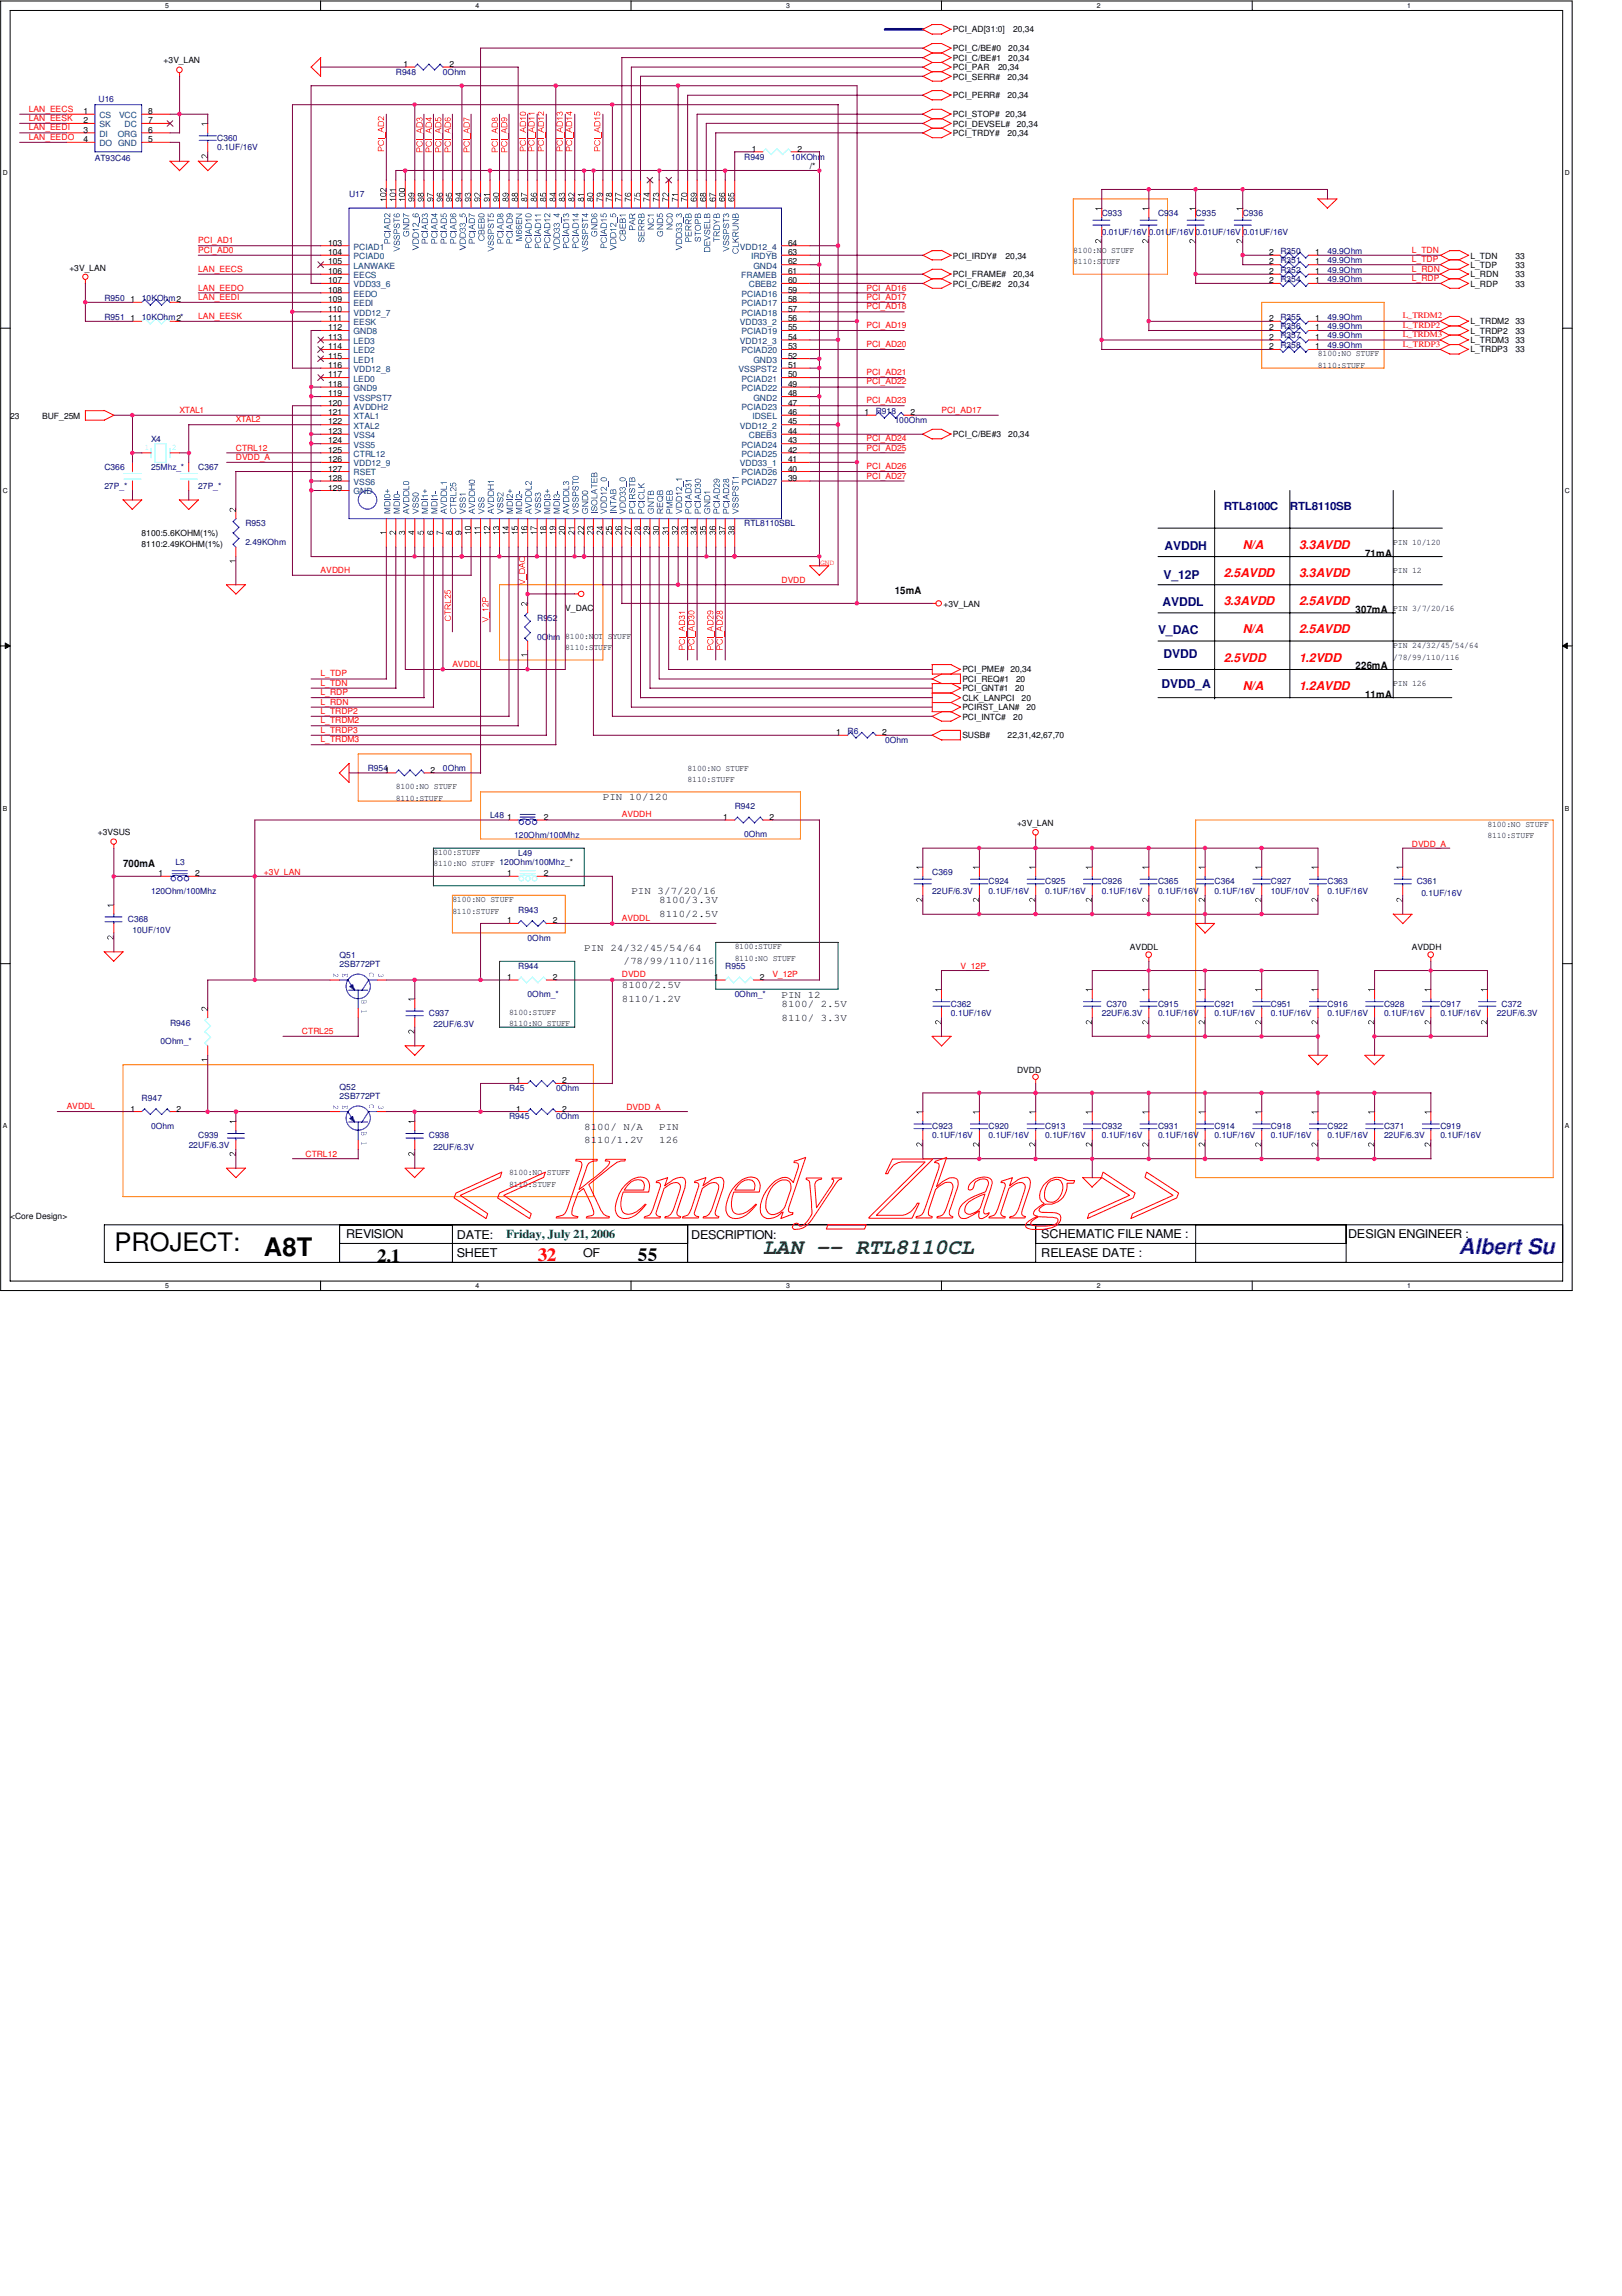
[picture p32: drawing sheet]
<svg xmlns="http://www.w3.org/2000/svg" width="210mm" height="297mm" viewBox="0 0 210 297" stroke-linecap="round" stroke-linejoin="round" font-family="sans-serif">
<defs><g id="words">
<g font-size="3.3">
<text x="14.8" y="161.9">PROJECT:</text>
<text x="34.2" y="162.5">A8T</text>
</g>
<text font-size="2.8" fill="#008000" x="98.7" y="162.3">LAN -- RTL8110CL</text>
<text font-size="2.8" fill="#00f" x="188.8" y="162.2">Albert Su</text>
<g font-size="2.4">
<text x="48.8" y="163.3">2.1</text>
<text x="82.5" y="163.2">55</text>
</g>
<text font-size="2.4" fill="#f00" x="69.6" y="163.2">32</text>
<g font-size="1.6" fill="#000080">
<text x="150.7" y="71.2">AVDDH</text>
<text x="150.6" y="74.9">V_12P</text>
<text x="149.9" y="82">V_DAC</text>
<text x="150.5" y="78.4">AVDDL</text>
<text x="150.3" y="89.1">DVDD_A</text>
<text x="150.6" y="85.2">DVDD</text>
</g>
<g font-size="1.6" fill="#f00">
<text x="160.8" y="71">N/A</text>
<text x="168.1" y="71">3.3AVDD</text>
<text x="158.4" y="74.6">2.5AVDD</text>
<text x="168.1" y="74.6">3.3AVDD</text>
<text x="158.4" y="78.3">3.3AVDD</text>
<text x="160.8" y="82">N/A</text>
<text x="168.1" y="78.3">2.5AVDD</text>
<text x="168.1" y="82">2.5AVDD</text>
<text x="158.4" y="85.6">2.5VDD</text>
<text x="160.8" y="89.3">N/A</text>
<text x="168.1" y="89.3">1.2AVDD</text>
<text x="168.1" y="85.6">1.2VDD</text>
</g>
<g font-size="1.6">
<text x="44.8" y="160.1">REVISION</text>
<text x="59.1" y="160.2">DATE:</text>
<text x="89.5" y="160.2">DESCRIPTION:</text>
<text x="134.7" y="160.1">SCHEMATIC FILE NAME :</text>
<text x="174.5" y="160.1">DESIGN ENGINEER :</text>
<text x="59.1" y="162.6">SHEET</text>
<text x="75.5" y="162.6">OF</text>
<text x="134.7" y="162.6">RELEASE DATE :</text>
</g>
<text font-size="1.6" fill="#008000" x="65.5" y="160.1">Friday, July 21, 2006</text>
<g font-size="1.4" fill="#000080">
<text x="158.4" y="66">RTL8100C</text>
<text x="166.9" y="66">RTL8110SB</text>
</g>
<g font-size="1.3">
<text x="115.8" y="76.9">15mA</text>
<text x="176.7" y="72">71mA</text>
<text x="175.4" y="79.3">307mA</text>
<text x="175.4" y="86.6">226mA</text>
<text x="176.7" y="90.3">11mA</text>
<text x="78" y="103.5">PIN 10/120</text>
<text x="15.9" y="112.2">700mA</text>
<text x="81.7" y="115.7">PIN 3/7/20/16</text>
<text x="85.3" y="116.9">8100/3.3V</text>
<text x="85.3" y="118.6">8110/2.5V</text>
<text x="75.6" y="123">PIN 24/32/45/54/64</text>
<text x="80.7" y="124.7">/78/99/110/116</text>
<text x="80.5" y="127.8">8100/2.5V</text>
<text x="80.5" y="129.6">8110/1.2V</text>
<text x="101.1" y="130.3">8100/ 2.5V</text>
<text x="101.1" y="129.1">PIN 12</text>
<text x="101.1" y="132">8110/ 3.3V</text>
<text x="75.6" y="146.1">8100/ N/A</text>
<text x="75.6" y="147.9">8110/1.2V</text>
<text x="85.3" y="146.1">PIN</text>
<text x="85.3" y="147.9">126</text>
</g>
<g font-size="1.1">
<text x="123.3" y="4.2">PCI_AD[31:0]</text>
<text x="131.1" y="4.2">20,34</text>
<text x="21.2" y="8.2">+3V_LAN</text>
<text x="52.2" y="8.7">1</text>
<text x="58.2" y="8.7">2</text>
<text x="123.3" y="10.3">PCI_SERR#</text>
<text x="123.3" y="9.1">PCI_PAR</text>
<text x="123.3" y="6.6">PCI_C/BE#0</text>
<text x="123.3" y="7.9">PCI_C/BE#1</text>
<text x="129.2" y="9.1">20,34</text>
<text x="130.4" y="10.3">20,34</text>
<text x="130.5" y="6.6">20,34</text>
<text x="130.5" y="7.9">20,34</text>
<text x="10.8" y="14.7">1</text>
<text x="10.8" y="16">2</text>
<text x="10.8" y="17.2">3</text>
<text x="19.2" y="17.2">6</text>
<text x="19.2" y="16">7</text>
<text x="19.2" y="14.7">8</text>
<text x="123.3" y="15.2">PCI_STOP# 20,34</text>
<text x="123.3" y="16.4">PCI_DEVSEL#</text>
<text x="123.3" y="12.7">PCI_PERR#</text>
<text x="123.3" y="17.6">PCI_TRDY#</text>
<text x="130.4" y="12.7">20,34</text>
<text x="130.4" y="17.6">20,34</text>
<text x="131.6" y="16.4">20,34</text>
<text x="10.8" y="18.4">4</text>
<text x="19.2" y="18.4">5</text>
<text x="97.3" y="19.6">1</text>
<text x="103.2" y="19.6">2</text>
<text x="104.8" y="21.9">/*</text>
<text x="9" y="35">+3V_LAN</text>
<text x="42.5" y="31.8">103</text>
<text x="42.5" y="33">104</text>
<text x="42.5" y="34.2">105</text>
<text x="42.5" y="35.4">106</text>
<text x="102" y="35.4">61</text>
<text x="102" y="34.2">62</text>
<text x="102" y="33">63</text>
<text x="102" y="31.8">64</text>
<text x="123.3" y="33.4">PCI_IRDY#</text>
<text x="123.3" y="35.9">PCI_FRAME#</text>
<text x="130.1" y="33.4">20,34</text>
<text x="131.1" y="35.9">20,34</text>
<text x="138.9" y="32.7">8100:NO STUFF</text>
<text x="138.9" y="34.2">8110:STUFF</text>
<text x="164.3" y="35.4">2</text>
<text x="164.3" y="34.2">2</text>
<text x="164.3" y="33">2</text>
<text x="170.2" y="35.4">1</text>
<text x="170.2" y="34.2">1</text>
<text x="170.2" y="33">1</text>
<text x="190.3" y="34.6">L_TDP</text>
<text x="190.3" y="35.9">L_RDN</text>
<text x="190.3" y="33.4">L_TDN</text>
<text x="196.1" y="34.6">33</text>
<text x="196.1" y="33.4">33</text>
<text x="196.1" y="35.9">33</text>
<text x="16.9" y="39.1">1</text>
<text x="16.9" y="41.5">1</text>
<text x="22.9" y="41.5">2</text>
<text x="42.5" y="36.7">107</text>
<text x="42.5" y="37.9">108</text>
<text x="42.5" y="39.1">109</text>
<text x="42.5" y="40.3">110</text>
<text x="42.5" y="41.5">111</text>
<text x="102" y="41.5">56</text>
<text x="102" y="40.3">57</text>
<text x="102" y="39.1">58</text>
<text x="102" y="37.9">59</text>
<text x="102" y="36.7">60</text>
<text x="123.3" y="37.1">PCI_C/BE#2</text>
<text x="130.5" y="37.1">20,34</text>
<text x="164.3" y="36.7">2</text>
<text x="164.3" y="41.5">2</text>
<text x="170.2" y="36.7">1</text>
<text x="170.2" y="41.5">1</text>
<text x="190.3" y="42">L_TRDM2</text>
<text x="190.3" y="37.1">L_RDP</text>
<text x="196.1" y="42">33</text>
<text x="196.1" y="37.1">33</text>
<text x="42.5" y="42.8">112</text>
<text x="42.5" y="43.9">113</text>
<text x="42.5" y="45.2">114</text>
<text x="42.5" y="46.4">115</text>
<text x="42.5" y="47.6">116</text>
<text x="102" y="47.6">51</text>
<text x="102" y="46.4">52</text>
<text x="102" y="45.2">53</text>
<text x="102" y="43.9">54</text>
<text x="102" y="42.8">55</text>
<text x="164.3" y="42.8">2</text>
<text x="164.3" y="45.2">2</text>
<text x="164.3" y="43.9">2</text>
<text x="170.2" y="42.8">1</text>
<text x="170.2" y="45.2">1</text>
<text x="170.2" y="43.9">1</text>
<text x="170.6" y="46.1">8100:NO STUFF</text>
<text x="170.6" y="47.6">8110:STUFF</text>
<text x="190.3" y="44.4">L_TRDM3</text>
<text x="190.3" y="43.2">L_TRDP2</text>
<text x="190.3" y="45.6">L_TRDP3</text>
<text x="196.1" y="43.2">33</text>
<text x="196.1" y="45.6">33</text>
<text x="196.1" y="44.4">33</text>
<text x="42.5" y="48.8">117</text>
<text x="42.5" y="50">118</text>
<text x="42.5" y="51.3">119</text>
<text x="42.5" y="52.5">120</text>
<text x="42.5" y="53.7">121</text>
<text x="102" y="53.7">46</text>
<text x="102" y="52.5">47</text>
<text x="102" y="51.3">48</text>
<text x="102" y="50">49</text>
<text x="102" y="48.8">50</text>
<text x="111.9" y="53.7">1</text>
<text x="117.8" y="53.7">2</text>
<text x="1.3" y="54.1">23</text>
<text x="5.5" y="54.1">BUF_25M</text>
<text x="42.5" y="56.1">123</text>
<text x="42.5" y="57.4">124</text>
<text x="42.5" y="58.6">125</text>
<text x="42.5" y="59.8">126</text>
<text x="42.5" y="54.9">122</text>
<text x="102" y="59.8">41</text>
<text x="102" y="58.6">42</text>
<text x="102" y="57.4">43</text>
<text x="102" y="56.1">44</text>
<text x="102" y="54.9">45</text>
<text x="123.3" y="56.6">PCI_C/BE#3</text>
<text x="130.5" y="56.6">20,34</text>
<text x="42.5" y="61">127</text>
<text x="42.5" y="62.2">128</text>
<text x="42.5" y="63.5">129</text>
<text x="102" y="62.2">39</text>
<text x="102" y="61">40</text>
<text x="18.3" y="69.3">8100:5.6KOHM(1%)</text>
<text x="18.3" y="70.8">8110:2.49KOHM(1%)</text>
<text x="180.3" y="70.5">PIN 10/120</text>
<text x="180.3" y="74.1">PIN 12</text>
<text x="73.2" y="79.1">V_DAC</text>
<text x="122.1" y="78.5">+3V_LAN</text>
<text x="180.3" y="79">PIN 3/7/20/16</text>
<text x="180.3" y="83.9">PIN 24/32/45/54/64</text>
<text x="73.2" y="84.1">8110:STUFF</text>
<text x="124.5" y="87">PCI_PME#</text>
<text x="124.5" y="88.2">PCI_REQ#1</text>
<text x="124.5" y="89.5">PCI_GNT#1</text>
<text x="130.8" y="87">20,34</text>
<text x="131.4" y="89.5">20</text>
<text x="131.5" y="88.2">20</text>
<text x="180.3" y="88.7">PIN 126</text>
<text x="180.3" y="85.3">/78/99/110/116</text>
<text x="108.2" y="95.1">1</text>
<text x="114.2" y="95.1">2</text>
<text x="124.5" y="91.9">PCIRST_LAN#</text>
<text x="124.5" y="95.5">SUSB#</text>
<text x="124.5" y="90.7">CLK_LANPCI</text>
<text x="124.5" y="93.1">PCI_INTC#</text>
<text x="130.4" y="95.5">22,31,42,67,70</text>
<text x="131.1" y="93.1">20</text>
<text x="132.2" y="90.7">20</text>
<text x="132.8" y="91.9">20</text>
<text x="55.7" y="100">2</text>
<text x="89" y="99.7">8100:NO STUFF</text>
<text x="89" y="101.2">8110:STUFF</text>
<text x="51.2" y="102.1">8100:NO STUFF</text>
<text x="51.2" y="103.6">8110:STUFF</text>
<text x="65.6" y="106.1">1</text>
<text x="70.4" y="106.1">2</text>
<text x="93.6" y="106.1">1</text>
<text x="99.6" y="106.1">2</text>
<text x="131.6" y="106.8">+3V_LAN</text>
<text x="192.5" y="107">8100:NO STUFF</text>
<text x="12.7" y="108.1">+3VSUS</text>
<text x="20.5" y="113.4">1</text>
<text x="25.3" y="113.4">2</text>
<text x="56.1" y="110.6">8100:STUFF</text>
<text x="56.1" y="112.1">8110:NO STUFF 120Ohm/100Mhz_*</text>
<text x="65.6" y="113.4">1</text>
<text x="70.4" y="113.4">2</text>
<text x="192.5" y="108.5">8110:STUFF</text>
<text x="58.5" y="116.7">8100:NO STUFF</text>
<text x="58.5" y="118.2">8110:STUFF</text>
<text x="65.6" y="119.5">1</text>
<text x="71.5" y="119.5">2</text>
<text x="95.1" y="122.8">8100:STUFF</text>
<text x="95.1" y="124.3">8110:NO STUFF</text>
<text x="146.2" y="122.9">AVDDL</text>
<text x="182.7" y="122.9">AVDDH</text>
<text x="65.6" y="126.7">1</text>
<text x="65.9" y="131.4">8100:STUFF</text>
<text x="71.5" y="126.7">2</text>
<text x="92.4" y="126.7">1</text>
<text x="98.3" y="126.7">2</text>
<text x="65.9" y="132.8">8110:NO STUFF</text>
<text x="16.9" y="143.8">1</text>
<text x="22.9" y="143.8">2</text>
<text x="66.8" y="140.2">1</text>
<text x="66.8" y="143.8">1</text>
<text x="72.8" y="140.2">2</text>
<text x="72.8" y="143.8">2</text>
<text x="131.6" y="138.8">DVDD</text>
<text x="65.9" y="152.1">8100:NO STUFF</text>
<text x="65.9" y="153.5">8110:STUFF</text>
<text x="1.3" y="157.6">&lt;Core Design&gt;</text>
</g>
<g font-size="1.1" fill="#000080">
<text x="51.2" y="9.7">R948</text>
<text x="57.3" y="9.7">0Ohm</text>
<text x="12.7" y="13.2">U16</text>
<text x="12.3" y="20.8">AT93C46</text>
<text x="28.1" y="18.2">C360</text>
<text x="28.1" y="19.4">0.1UF/16V</text>
<text x="96.3" y="20.7">R949</text>
<text x="102.4" y="20.7">10KOhm</text>
<text x="45.2" y="25.5">U17</text>
<text x="142.6" y="27.9">C933</text>
<text x="149.9" y="27.9">C934</text>
<text x="154.7" y="27.9">C935</text>
<text x="160.8" y="27.9">C936</text>
<text x="142.6" y="30.4">0.01UF/16V 0.01UF/16V 0.01UF/16V 0.01UF/16V</text>
<text x="165.7" y="35.3">R352</text>
<text x="165.7" y="34">R351</text>
<text x="165.7" y="32.8">R350</text>
<text x="171.8" y="35.3">49.9Ohm</text>
<text x="171.8" y="34">49.9Ohm</text>
<text x="171.8" y="32.8">49.9Ohm</text>
<text x="13.5" y="38.9">R950</text>
<text x="13.5" y="41.4">R951</text>
<text x="18.4" y="38.9">10KOhm2</text>
<text x="18.4" y="41.4">10KOhm_*</text>
<text x="165.7" y="36.5">R354</text>
<text x="165.7" y="41.4">R355</text>
<text x="171.8" y="36.5">49.9Ohm</text>
<text x="171.8" y="41.4">49.9Ohm</text>
<text x="165.7" y="42.6">R356</text>
<text x="165.7" y="45">R358</text>
<text x="165.7" y="43.8">R357</text>
<text x="171.8" y="42.6">49.9Ohm</text>
<text x="171.8" y="45">49.9Ohm</text>
<text x="171.8" y="43.8">49.9Ohm</text>
<text x="113.3" y="53.5">R918</text>
<text x="19.6" y="57.2">X4</text>
<text x="115.8" y="54.7">100Ohm</text>
<text x="13.5" y="60.8">C366</text>
<text x="13.5" y="63.2">27P_*</text>
<text x="19.6" y="60.8">25Mhz_*</text>
<text x="25.7" y="60.8">C367</text>
<text x="25.7" y="63.2">27P_*</text>
<text x="31.7" y="68.1">R953</text>
<text x="31.7" y="70.6">2.49KOhm</text>
<text x="96.3" y="68.1">RTL8110SBL</text>
<text x="69.5" y="80.3">R952</text>
<text x="69.5" y="82.8">0Ohm 8100:NOT SYUFF</text>
<text x="109.7" y="94.9">R6</text>
<text x="47.6" y="99.8">R9541</text>
<text x="57.3" y="99.8">0Ohm</text>
<text x="114.6" y="96.1">0Ohm</text>
<text x="63.4" y="105.9">L48</text>
<text x="95.1" y="104.6">R942</text>
<text x="22.7" y="112">L3</text>
<text x="66.5" y="108.5">120Ohm/100Mhz</text>
<text x="67.1" y="110.7">L49</text>
<text x="96.3" y="108.3">0Ohm</text>
<text x="120.6" y="113.2">C369</text>
<text x="16.6" y="119.3">C368</text>
<text x="19.6" y="115.6">120Ohm/100Mhz</text>
<text x="67.1" y="118.1">R943</text>
<text x="120.6" y="115.6">22UF/6.3V</text>
<text x="127.9" y="114.4">C924</text>
<text x="127.9" y="115.6">0.1UF/16V</text>
<text x="135.3" y="114.4">C925</text>
<text x="135.3" y="115.6">0.1UF/16V</text>
<text x="142.6" y="114.4">C926</text>
<text x="142.6" y="115.6">0.1UF/16V</text>
<text x="149.9" y="114.4">C365</text>
<text x="149.9" y="115.6">0.1UF/16V</text>
<text x="157.2" y="114.4">C364</text>
<text x="157.2" y="115.6">0.1UF/16V</text>
<text x="164.5" y="114.4">C927</text>
<text x="164.5" y="115.6">10UF/10V</text>
<text x="171.8" y="114.4">C363</text>
<text x="171.8" y="115.6">0.1UF/16V</text>
<text x="183.3" y="114.4">C361</text>
<text x="183.9" y="115.9">0.1UF/16V</text>
<text x="17.1" y="120.7">10UF/10V</text>
<text x="43.9" y="123.9">Q51</text>
<text x="43.9" y="125.1">2SB772PT</text>
<text x="67.1" y="125.4">R944</text>
<text x="68.3" y="121.7">0Ohm</text>
<text x="93.9" y="125.4">R955</text>
<text x="55.5" y="131.4">C937</text>
<text x="68.3" y="129">0Ohm_*</text>
<text x="95.1" y="129">0Ohm_*</text>
<text x="123.1" y="130.2">C362</text>
<text x="123.1" y="131.4">0.1UF/16V</text>
<text x="142.6" y="131.4">22UF/6.3V</text>
<text x="143.2" y="130.2">C370</text>
<text x="149.9" y="130.2">C915</text>
<text x="149.9" y="131.4">0.1UF/16V</text>
<text x="157.2" y="130.2">C921</text>
<text x="157.2" y="131.4">0.1UF/16V</text>
<text x="164.5" y="130.2">C951</text>
<text x="164.5" y="131.4">0.1UF/16V</text>
<text x="171.8" y="130.2">C916</text>
<text x="171.8" y="131.4">0.1UF/16V</text>
<text x="179.1" y="130.2">C928</text>
<text x="179.1" y="131.4">0.1UF/16V</text>
<text x="186.4" y="130.2">C917</text>
<text x="186.4" y="131.4">0.1UF/16V</text>
<text x="193.7" y="131.4">22UF/6.3V</text>
<text x="194.3" y="130.2">C372</text>
<text x="20.8" y="135.1">0Ohm_*</text>
<text x="22" y="132.7">R946</text>
<text x="56.1" y="132.9">22UF/6.3V</text>
<text x="18.3" y="142.4">R947</text>
<text x="43.9" y="141">Q52</text>
<text x="43.9" y="142.2">2SB772PT</text>
<text x="65.9" y="141.2">R45</text>
<text x="72" y="141.2">0Ohm</text>
<text x="19.6" y="146">0Ohm</text>
<text x="24.4" y="148.5">22UF/6.3V</text>
<text x="25.7" y="147.3">C939</text>
<text x="55.5" y="147.3">C938</text>
<text x="56.1" y="148.8">22UF/6.3V</text>
<text x="65.9" y="144.8">R945</text>
<text x="72" y="144.8">0Ohm</text>
<text x="120.6" y="146">C923</text>
<text x="120.6" y="147.3">0.1UF/16V</text>
<text x="127.9" y="146">C920</text>
<text x="127.9" y="147.3">0.1UF/16V</text>
<text x="135.3" y="146">C913</text>
<text x="135.3" y="147.3">0.1UF/16V</text>
<text x="142.6" y="146">C932</text>
<text x="142.6" y="147.3">0.1UF/16V</text>
<text x="149.9" y="146">C931</text>
<text x="149.9" y="147.3">0.1UF/16V</text>
<text x="157.2" y="146">C914</text>
<text x="157.2" y="147.3">0.1UF/16V</text>
<text x="164.5" y="146">C918</text>
<text x="164.5" y="147.3">0.1UF/16V</text>
<text x="171.8" y="146">C922</text>
<text x="171.8" y="147.3">0.1UF/16V</text>
<text x="179.1" y="146">C371</text>
<text x="179.1" y="147.3">22UF/6.3V</text>
<text x="186.4" y="146">C919</text>
<text x="186.4" y="147.3">0.1UF/16V</text>
</g>
<g font-size="1.1" fill="#f00">
<text x="3.7" y="15.7">LAN_EESK</text>
<text x="3.7" y="16.8">LAN_EEDI</text>
<text x="3.7" y="14.4">LAN_EECS</text>
<text x="3.7" y="18.1">LAN_EEDO</text>
<text x="25.7" y="35.1">LAN_EECS</text>
<text x="25.7" y="31.5">PCI_AD1</text>
<text x="25.7" y="32.7">PCI_AD0</text>
<text x="182.7" y="33.9">L_TDP</text>
<text x="182.7" y="32.7">L_TDN</text>
<text x="182.7" y="35.1">L_RDN</text>
<text x="25.7" y="38.8">LAN_EEDI</text>
<text x="25.7" y="37.6">LAN_EEDO</text>
<text x="25.7" y="41.2">LAN_EESK</text>
<text x="112.1" y="38.8">PCI_AD17</text>
<text x="112.1" y="37.6">PCI_AD16</text>
<text x="112.1" y="40">PCI_AD18</text>
<text x="181.5" y="41.2">L_TRDM2</text>
<text x="182.7" y="36.4">L_RDP</text>
<text x="112.1" y="44.9">PCI_AD20</text>
<text x="112.1" y="42.5">PCI_AD19</text>
<text x="181.5" y="44.8">L_TRDP3</text>
<text x="181.5" y="43.6">L_TRDM3</text>
<text x="181.5" y="42.4">L_TRDP2</text>
<text x="23.2" y="53.4">XTAL1</text>
<text x="112.1" y="48.5">PCI_AD21</text>
<text x="112.1" y="49.7">PCI_AD22</text>
<text x="112.1" y="52.2">PCI_AD23</text>
<text x="121.8" y="53.4">PCI_AD17</text>
<text x="30.5" y="54.6">XTAL2</text>
<text x="30.5" y="59.5">DVDD_A</text>
<text x="30.5" y="58.3">CTRL12</text>
<text x="112.1" y="58.3">PCI_AD25</text>
<text x="112.1" y="57.1">PCI_AD24</text>
<text x="112.1" y="60.7">PCI_AD26</text>
<text x="112.1" y="61.9">PCI_AD27</text>
<text x="41.5" y="74.1">AVDDH</text>
<text x="101.1" y="75.4">DVDD</text>
<text x="41.5" y="87.5">L_TDP</text>
<text x="41.5" y="88.7">L_TDN</text>
<text x="41.5" y="89.9">L_RDP</text>
<text x="58.5" y="86.3">AVDDL</text>
<text x="41.5" y="94.8">L_TRDP3</text>
<text x="41.5" y="92.4">L_TRDP2</text>
<text x="41.5" y="91.1">L_RDN</text>
<text x="41.5" y="93.6">L_TRDM2</text>
<text x="41.5" y="96">L_TRDM3</text>
<text x="80.5" y="105.7">AVDDH</text>
<text x="34.2" y="113.2">+3V_LAN</text>
<text x="182.7" y="109.5">DVDD_A</text>
<text x="80.5" y="119.2">AVDDL</text>
<text x="124.3" y="125.4">V_12P</text>
<text x="80.5" y="126.4">DVDD</text>
<text x="99.9" y="126.4">V_12P</text>
<text x="39.1" y="133.8">CTRL25</text>
<text x="8.6" y="143.5">AVDDL</text>
<text x="81.1" y="143.6">DVDD_A</text>
<text x="39.5" y="149.7">CTRL12</text>
</g>
<g font-size="1.1" fill="#004080">
<text x="12.9" y="15.3">CS</text>
<text x="12.9" y="16.5">SK</text>
<text x="12.9" y="17.7">DI</text>
<text x="15.2" y="17.7">ORG</text>
<text x="15.4" y="15.3">VCC</text>
<text x="16.1" y="16.5">DC</text>
<text x="12.9" y="18.9">DO GND</text>
<text x="45.8" y="32.3">PCIAD1</text>
<text x="45.8" y="33.5">PCIAD0</text>
<text x="45.8" y="34.8">LANWAKE</text>
<text x="45.8" y="36">EECS</text>
<text x="95.8" y="32.3">VDD12_4</text>
<text x="95.9" y="36">FRAMEB</text>
<text x="97.2" y="33.5">IRDYB</text>
<text x="97.5" y="34.8">GND4</text>
<text x="45.8" y="37.2">VDD33_6</text>
<text x="45.8" y="38.4">EEDO</text>
<text x="45.8" y="39.6">EEDI</text>
<text x="45.8" y="40.9">VDD12_7</text>
<text x="96" y="40.9">PCIAD18</text>
<text x="96" y="39.6">PCIAD17</text>
<text x="96" y="38.4">PCIAD16</text>
<text x="96.9" y="37.2">CBEB2</text>
<text x="45.8" y="42.1">EESK</text>
<text x="45.8" y="43.3">GND8</text>
<text x="45.8" y="44.5">LED3</text>
<text x="45.8" y="45.7">LED2</text>
<text x="45.8" y="46.9">LED1</text>
<text x="95.8" y="44.5">VDD12_3</text>
<text x="95.8" y="42.1">VDD33_2</text>
<text x="96" y="45.7">PCIAD20</text>
<text x="96" y="43.3">PCIAD19</text>
<text x="97.5" y="46.9">GND3</text>
<text x="45.8" y="48.1">VDD12_8</text>
<text x="45.8" y="49.4">LED0</text>
<text x="45.8" y="50.6">GND9</text>
<text x="45.8" y="51.8">VSSPST7</text>
<text x="45.8" y="53">AVDDH2</text>
<text x="95.6" y="48.1">VSSPST2</text>
<text x="96" y="53">PCIAD23</text>
<text x="96" y="50.6">PCIAD22</text>
<text x="96" y="49.4">PCIAD21</text>
<text x="97.5" y="51.8">GND2</text>
<text x="45.8" y="56.7">VSS4</text>
<text x="45.8" y="57.9">VSS5</text>
<text x="45.8" y="59.1">CTRL12</text>
<text x="45.8" y="54.2">XTAL1</text>
<text x="45.8" y="55.5">XTAL2</text>
<text x="95.8" y="55.5">VDD12_2</text>
<text x="96" y="59.1">PCIAD25</text>
<text x="96" y="57.9">PCIAD24</text>
<text x="96.9" y="56.7">CBEB3</text>
<text x="97.4" y="54.2">IDSEL</text>
<text x="45.8" y="60.3">VDD12_9</text>
<text x="45.8" y="61.5">RSET</text>
<text x="45.8" y="62.7">VSS6</text>
<text x="45.8" y="64">GND</text>
<text x="95.8" y="60.3">VDD33_1</text>
<text x="96" y="62.7">PCIAD27</text>
<text x="96" y="61.5">PCIAD26</text>
</g>
<g font-size="1.1" fill="#80ffff">
<text x="18.7" y="58.2">1</text>
<text x="22.2" y="58.2">2</text>
</g>
<text font-size="1" fill="#f00" x="106.1" y="73.1">GND</text>
<g font-size=".9">
<text x="21.4" y="1">5</text>
<text x="61.6" y="1">4</text>
<text x="101.7" y="1">3</text>
<text x="141.9" y="1">2</text>
<text x="182.1" y="1">1</text>
<text x=".4" y="22.7">D</text>
<text x="202.5" y="22.7">D</text>
<text x=".4" y="63.8">C</text>
<text x="202.5" y="63.8">C</text>
<text x=".4" y="104.9">B</text>
<text x="202.5" y="104.9">B</text>
<text x=".4" y="146">A</text>
<text x="202.5" y="146">A</text>
<text x="21.4" y="166.6">5</text>
<text x="61.6" y="166.6">4</text>
<text x="101.7" y="166.6">3</text>
<text x="141.9" y="166.6">2</text>
<text x="182.1" y="166.6">1</text>
</g>
</g></defs>
<path d="M.1 .1h203.4v166.9h-203.4zM1.3 1.4h200.9v164.3h-200.9z" fill="none" stroke="#000" stroke-width=".13"/>
<g fill="#fff">
<path d="M21.4 .3h.5v.9h-.5z"/>
<path d="M21.4 165.9h.5v.9h-.5z"/>
</g>
<path d="M41.5 .1v1.3M41.5 165.7v1.3" fill="none" stroke="#000" stroke-width=".13"/>
<g fill="#fff">
<path d="M61.6 .3h.5v.9h-.5z"/>
<path d="M61.6 165.9h.5v.9h-.5z"/>
</g>
<path d="M81.7 .1v1.3M81.7 165.7v1.3" fill="none" stroke="#000" stroke-width=".13"/>
<g fill="#fff">
<path d="M101.7 .3h.5v.9h-.5z"/>
<path d="M101.7 165.9h.5v.9h-.5z"/>
</g>
<path d="M121.8 .1v1.3M121.8 165.7v1.3" fill="none" stroke="#000" stroke-width=".13"/>
<g fill="#fff">
<path d="M141.9 .3h.5v.9h-.5z"/>
<path d="M141.9 165.9h.5v.9h-.5z"/>
</g>
<path d="M162.1 .1v1.3M162.1 165.7v1.3" fill="none" stroke="#000" stroke-width=".13"/>
<g fill="#fff">
<path d="M182.1 .3h.5v.9h-.5z"/>
<path d="M182.1 165.9h.5v.9h-.5z"/>
<path d="M.4 21.9h.6v1h-.6z"/>
<path d="M202.5 21.9h.7v1h-.7z"/>
<path d="M.4 63h.6v1h-.6z"/>
<path d="M202.5 63h.7v1h-.7z"/>
</g>
<path d="M.1 42.5h1.2M202.2 42.5h1.3" fill="none" stroke="#000" stroke-width=".13"/>
<g fill="#fff">
<path d="M.4 104.1h.6v1h-.6z"/>
<path d="M202.5 104.1h.6v1h-.6z"/>
</g>
<path d="M.1 83.6h1.2M.7 83.2l.6 .4-.6 .3zM202.2 83.6l.6-.4v.7zM202.2 83.6h1.3" fill="none" stroke="#000" stroke-width=".13"/>
<path d="M.7 83.2l.6 .4-.6 .3zM202.2 83.6l.6-.4v.7z" fill="#000"/>
<g fill="#fff">
<path d="M.4 145.2h.6v1h-.6z"/>
<path d="M202.5 145.2h.6v1h-.6z"/>
</g>
<g fill="none" stroke="#000" stroke-width=".13">
<path d="M149.9 75.6h36.7M149.9 79.3h30.7M149.9 72h36.7M149.9 68.3h36.7M157.2 63.5v26.9M166.9 63.5v26.8M180.3 63.5v26.8M149.9 82.9h38M149.9 90.3h38M149.9 86.6h38M.1 124.7h1.2M202.2 124.7h1.3"/>
<path d="M13.5 158.5h188.7v4.8h-188.7zM43.9 158.5v4.8M58.5 158.5v4.8M89 158.5v4.8M134 158.5v4.8M154.7 158.5v4.8M174.2 158.5v4.8M43.9 160.9h45.1M134 160.9h40.2"/>
</g>
<path d="M138.9 25.7h12.2v9.8h-12.2zM163.3 39.1h15.8v8.5h-15.8zM64.6 75.6h13.4v9.8h-13.4zM46.4 97.5h14.6v6.1h-14.6zM58.5 115.8h14.7v4.9h-14.7zM62.2 102.4h41.4v6.1h-41.4zM154.7 106.1h46.3v46.3h-46.3zM15.9 137.8h60.9v17h-60.9z" fill="none" stroke="#ff8000" stroke-width=".13"/>
<path d="M56.1 109.7h19.5v4.9h-19.5zM64.6 124.4h9.8v8.5h-9.8zM92.6 121.9h15.9v6.1h-15.9z" fill="none" stroke="#008000" stroke-width=".13"/>
<g fill="#f00">
<path d="M62.4 79.8l.8 .3v.1l-.8 .3v-.1l.7-.3-.7-.2z"/>
<path d="M63.3 79.2h.2v.6h-.2z"/>
<path d="M62.4 78.8h.8v.1h-.6l.1 .1h-.1z"/>
<path d="M62.5 78.1a.37 .37 0 0 1 .5 .2l.1 .1v-.4h.1v.5l-.2-.1a.39 .39 0 0 0-.5-.3v.2l.1 .2-.2-.1v-.2z"/>
<path d="M73.3 18.2l.2-.1a.41 .41 0 0 0 0 .7 .31 .31 0 0 0 .4-.2 .31 .31 0 0 0-.1-.4v-.1a.38 .38 0 0 1 .2 .5 .38 .38 0 0 1-.6 .2 .38 .38 0 0 1-.1-.6z"/>
<path d="M73.2 17.9h.9v.1h-.9z"/>
<path d="M74.2 17.1h.1v.7h-.1z"/>
<path d="M73.2 15.2h.8v.1h-.6l.1 .2h-.1z"/>
<path d="M55.2 18.4l.1-.2a.41 .41 0 0 0 0 .7 .31 .31 0 0 0 .5-.1 .31 .31 0 0 0-.2-.5v-.1a.38 .38 0 0 1 .2 .6 .38 .38 0 0 1-.5 .1 .38 .38 0 0 1-.1-.5z"/>
<path d="M55.1 18h.8v.2h-.8z"/>
<path d="M56 17.3h.1v.6h-.1z"/>
<path d="M63.7 18.4l.1-.2 .1 .1a.29 .29 0 0 0-.1 .5 .29 .29 0 0 0 .4 0 .29 .29 0 0 0-.1-.5l.1-.1a.39 .39 0 0 1 .1 .6 .39 .39 0 0 1-.5 .1 .39 .39 0 0 1-.1-.5z"/>
<path d="M63.6 18h.9v.2h-.9z"/>
<path d="M64.6 17.3h.1v.6h-.1z"/>
<path d="M57.6 18.4l.2-.2a.41 .41 0 0 0 0 .7 .31 .31 0 0 0 .4-.1 .31 .31 0 0 0-.1-.5v-.1a.38 .38 0 0 1 .2 .6 .38 .38 0 0 1-.6 .1 .38 .38 0 0 1-.1-.5z"/>
<path d="M57.5 18h.9v.2h-.9z"/>
<path d="M58.5 17.3h.1v.6h-.1z"/>
<path d="M57.7 79.7l.1-.1a.39 .39 0 0 0-.1 .6 .31 .31 0 0 0 .5 0 .31 .31 0 0 0-.1-.5v-.1a.39 .39 0 0 1 .1 .6 .39 .39 0 0 1-.6 .1 .39 .39 0 0 1 .1-.6z"/>
<path d="M57.5 79h.1v.2h.7v.1h-.7v.2h-.1z"/>
<path d="M57.5 77.9h.8v-.3v.4h-.8z"/>
<path d="M57.6 77a.48 .48 0 0 1 .7 .3v-.4v.5l-.3-.3a.18 .18 0 0 0-.3-.1 .18 .18 0 0 0 0 .3v.1l-.1-.1z"/>
<path d="M57.5 76.4h.1v.3l.2 .1a.27 .27 0 0 1 .1-.5 .27 .27 0 0 1 .4 .2 .27 .27 0 0 1-.2 .3 .18 .18 0 0 0 .1-.3 .18 .18 0 0 0-.2-.1l-.1 .2 .1 .2h-.5z"/>
<path d="M92.9 82.7l.1 .1a.29 .29 0 0 0-.1 .4 .29 .29 0 0 0 .4 0 .29 .29 0 0 0-.1-.4l.1-.1a.38 .38 0 0 1 .1 .5 .38 .38 0 0 1-.6 .1 .38 .38 0 0 1 .1-.6z"/>
<path d="M92.7 82.4h.9v.1h-.9z"/>
<path d="M93.6 81.7h.2v.7h-.2z"/>
<path d="M92.8 79.7a.59 .59 0 0 1 .6 .3v-.4h.1v.5h-.1a.41 .41 0 0 0-.6-.3l.1 .3h-.1l-.1-.3z"/>
<path d="M69.6 18.2l.2-.1v.1a.29 .29 0 0 0 0 .4 .29 .29 0 0 0 .4 0 .29 .29 0 0 0-.1-.4v-.1a.39 .39 0 0 1 .2 .6 .39 .39 0 0 1-.5 .1 .39 .39 0 0 1-.2-.6z"/>
<path d="M69.6 17.9h.8v.1h-.8z"/>
<path d="M70.5 17.1h.1v.7h-.1z"/>
<path d="M69.6 15.2h.8v.1h-.6l.1 .2h-.1z"/>
<path d="M69.6 14.5a.47 .47 0 0 1 .7 .3v-.4h.1v.5l-.6-.4a.18 .18 0 0 0-.1 .2 .18 .18 0 0 0 .1 .2h-.2z"/>
<path d="M67.3 18.2l.2-.1v.1a.29 .29 0 0 0-.1 .4 .29 .29 0 0 0 .5 0 .29 .29 0 0 0-.1-.4v-.1a.39 .39 0 0 1 .2 .6 .39 .39 0 0 1-.6 .1 .39 .39 0 0 1-.1-.6z"/>
<path d="M67.2 17.9h.9v.1h-.9z"/>
<path d="M68.2 17.1h.1v.7h-.1z"/>
<path d="M67.3 15.2h.8v.1h-.7l.2 .2h-.1z"/>
<path d="M88 82.7h.1a.39 .39 0 0 0-.1 .5 .31 .31 0 0 0 .5 0 .31 .31 0 0 0-.1-.4v-.1a.38 .38 0 0 1 .1 .5 .38 .38 0 0 1-.6 .1 .38 .38 0 0 1 .1-.6z"/>
<path d="M87.8 82.4h.9v.1h-.9z"/>
<path d="M88.8 81.7h.1v.7h-.1z"/>
<path d="M87.9 79.7h.2l.1 .1a.26 .26 0 0 1 .5 0 .26 .26 0 0 1-.3 .3 .18 .18 0 0 0 .2-.3 .17 .17 0 0 0-.3 0v.1h-.1a.13 .13 0 0 0-.1-.1 .13 .13 0 0 0-.2 0 .13 .13 0 0 0 .1 .2l.1 .1-.2-.1z"/>
<path d="M87.8 79.2h.8h-.5v.2z"/>
<path d="M64.9 18.4l.2-.2a.36 .36 0 0 0-.2 .4 .36 .36 0 0 0 .3 .3 .28 .28 0 0 0 .4-.2 .28 .28 0 0 0-.2-.4v-.1a.39 .39 0 0 1 .2 .6 .39 .39 0 0 1-.5 .2 .39 .39 0 0 1-.2-.5z"/>
<path d="M64.8 18h.9v.2h-.9z"/>
<path d="M65.7 17.3h.2v.6h-.2z"/>
<path d="M72.1 18.2l.2-.1a.41 .41 0 0 0 0 .7 .31 .31 0 0 0 .4-.2 .31 .31 0 0 0-.1-.4v-.1a.38 .38 0 0 1 .1 .5 .38 .38 0 0 1-.5 .2 .38 .38 0 0 1-.1-.6z"/>
<path d="M72 17.9h.9v.1h-.9z"/>
<path d="M72.9 17.1h.2v.7h-.2z"/>
<path d="M72 15.2h.8v.1h-.6l.1 .2h-.1z"/>
<path d="M72.1 14.6l.1-.1 .2 .1a.22 .22 0 0 1 .3-.2 .22 .22 0 0 1 .1 .3v.2h-.2a.17 .17 0 0 0 .1-.2 .17 .17 0 0 0-.1-.2l-.2 .1v.2h-.1v-.2a.14 .14 0 0 0-.2 .1 .14 .14 0 0 0 .1 .2h-.1l-.1-.1z"/>
<path d="M67.1 74.9l.8 .3v.2l-.8 .2 .8-.3-.8-.3z"/>
<path d="M68.1 74.3h.1v.7h-.1z"/>
<path d="M67.2 72.1l.2-.1v.1a.3 .3 0 0 0-.1 .4 .3 .3 0 0 0 .5 0 .3 .3 0 0 0-.1-.4v-.1a.39 .39 0 0 1 .1 .7 .39 .39 0 0 1-.6-.3z"/>
<path d="M68.4 18.2l.2-.1v.1a.29 .29 0 0 0-.1 .4 .29 .29 0 0 0 .5 0 .29 .29 0 0 0-.1-.4v-.1a.39 .39 0 0 1 .2 .6 .39 .39 0 0 1-.6 .1 .39 .39 0 0 1-.1-.6z"/>
<path d="M68.3 17.9h.9v.1h-.9z"/>
<path d="M69.3 17.1h.1v.7h-.1z"/>
<path d="M68.4 15.2h.8v.1h-.7l.2 .2h-.1z"/>
<path d="M68.4 14.6h.8v.1h-.7l.2 .2h-.1z"/>
<path d="M91.6 82.7l.2 .1a.29 .29 0 0 0-.1 .4 .29 .29 0 0 0 .4 0 .29 .29 0 0 0-.1-.4l.1-.1a.39 .39 0 0 1 .1 .5 .39 .39 0 0 1-.6 .1 .39 .39 0 0 1 0-.6z"/>
<path d="M91.5 82.4h.8v.1h-.8z"/>
<path d="M92.4 81.7h.1v.7h-.1z"/>
<path d="M91.6 79.7a.61 .61 0 0 1 .6 .3v-.4h.1v.5h-.1a.39 .39 0 0 0-.6-.3l.1 .3-.2-.1z"/>
<path d="M48.9 18.2l.2-.1v.1a.29 .29 0 0 0-.1 .4 .29 .29 0 0 0 .5 0 .29 .29 0 0 0-.1-.4v-.1a.39 .39 0 0 1 .2 .6 .39 .39 0 0 1-.5 .1 .39 .39 0 0 1-.2-.6z"/>
<path d="M48.9 17.9h.8v.1h-.8z"/>
<path d="M49.8 17.1h.2v.7h-.2z"/>
<path d="M49 15.1a.59 .59 0 0 1 .6 .4v-.4h.1v.5l-.2-.1a.34 .34 0 0 0-.5-.2l.1 .3-.2-.2z"/>
<path d="M53.9 18.4l.2-.2v.1a.29 .29 0 0 0-.1 .5 .29 .29 0 0 0 .5 0 .29 .29 0 0 0-.1-.5v-.1a.39 .39 0 0 1 .2 .6 .39 .39 0 0 1-.6 .1 .39 .39 0 0 1-.1-.5z"/>
<path d="M53.8 18h.9v.2h-.9z"/>
<path d="M54.8 17.3h.1v.6h-.1z"/>
<path d="M53.9 15.3l.1-.1 .2 .1a.26 .26 0 0 1 .5 0 .26 .26 0 0 1-.2 .4v-.1a.17 .17 0 0 0 .1-.2 .17 .17 0 0 0-.2-.1l-.1 .2-.1-.1a.13 .13 0 0 0-.2 0 .13 .13 0 0 0 0 .2l.1 .1-.2-.1z"/>
<path d="M89.2 82.7l.1 .1a.29 .29 0 0 0-.1 .4 .29 .29 0 0 0 .5 0 .29 .29 0 0 0-.1-.4v-.1a.39 .39 0 0 1 .2 .5 .39 .39 0 0 1-.6 .1 .39 .39 0 0 1-.1-.5z"/>
<path d="M89 82.4h.9v.1h-.9z"/>
<path d="M90 81.7h.1v.7h-.1z"/>
<path d="M89.1 79.8l.1-.1 .3 .1a.25 .25 0 0 1 .4 0 .25 .25 0 0 1-.2 .3 .17 .17 0 0 0 .1-.3 .17 .17 0 0 0-.2-.1l-.1 .2h-.1a.14 .14 0 0 0-.2-.1 .16 .16 0 0 0 .1 .3h-.2z"/>
<path d="M77 18.2l.1-.1v.1a.29 .29 0 0 0-.1 .4 .29 .29 0 0 0 .5 0 .29 .29 0 0 0-.1-.4v-.1a.38 .38 0 0 1 .2 .6 .38 .38 0 0 1-.6 .1 .38 .38 0 0 1 0-.6z"/>
<path d="M76.9 17.9h.8v.1h-.8z"/>
<path d="M77.8 17.1h.1v.7h-.1z"/>
<path d="M76.9 15.2h.8v.1h-.7l.2 .2h-.1z"/>
<path d="M76.9 14.5h.1v.3l.2 .1a.28 .28 0 0 1 .1-.4 .28 .28 0 0 1 .3 .1 .28 .28 0 0 1 0 .3h-.1a.19 .19 0 0 0 0-.3 .19 .19 0 0 0-.2 0 .19 .19 0 0 0 0 .3h-.4z"/>
<path d="M56.4 18.4l.2-.2a.41 .41 0 0 0 0 .7 .31 .31 0 0 0 .4-.1 .31 .31 0 0 0-.1-.5v-.1a.38 .38 0 0 1 .1 .6 .38 .38 0 0 1-.5 .1 .38 .38 0 0 1-.1-.5z"/>
<path d="M56.3 18h.8v.2h-.8z"/>
<path d="M57.2 17.3h.2v.6h-.2z"/>
<path d="M56.3 15.2h.1v.3l.2 .1a.27 .27 0 0 1 .1-.4 .27 .27 0 0 1 .4 .2 .27 .27 0 0 1-.2 .3v-.1a.18 .18 0 0 0 .1-.2 .18 .18 0 0 0-.2-.1l-.2 .2 .1 .2-.4-.1z"/>
<path d="M60 18.4l.2-.2v.1a.29 .29 0 0 0-.1 .5 .29 .29 0 0 0 .5 0 .29 .29 0 0 0-.1-.5v-.1a.39 .39 0 0 1 .2 .6 .39 .39 0 0 1-.6 .1 .39 .39 0 0 1-.1-.5z"/>
<path d="M59.9 18h.9v.2h-.9z"/>
<path d="M60.9 17.3h.1v.6h-.1z"/>
<path d="M60 15.2l.8 .3v.1l-.7-.3v.4h-.1z"/>
<path d="M62.4 77.3v.6h.8v-.1h-.3a.39 .39 0 0 0-.2-.5zM62.5 77.4l.2-.1 .1 .5h-.3z"/>
<path d="M73.3 19l-.1 .6h.8v-.1h-.3a.39 .39 0 0 0-.1-.5zM73.3 19.1a.16 .16 0 0 1 .2 0 .16 .16 0 0 1 .1 .1v.3h-.3z"/>
<path d="M73.2 16.8l.8 .4v-.1l-.2-.1v-.4l.2-.1v-.1zM73.3 16.8l.4-.2v.3z"/>
<path d="M73.3 15.8l-.1 .5h.8v-.4a.41 .41 0 0 0-.7-.1zM73.4 15.8a.31 .31 0 0 1 .4-.1 .31 .31 0 0 1 .2 .3v.3h-.7v-.3z"/>
<path d="M73.2 14.5v.1l.6 .3h.1v-.3h.1l-.1-.2-.1 .1zM73.4 14.6h.4v.3z"/>
<path d="M55.1 19.2v.5h.8v-.1h-.4a.39 .39 0 0 0-.1-.5zM55.2 19.2h.2l.1 .4h-.3z"/>
<path d="M55.1 16.8v.2l.8 .3-.3-.2v-.3l.3-.2zM55.2 16.9l.3-.1v.3z"/>
<path d="M55.2 15.9l-.1 .6h.8v-.4a.4 .4 0 0 0-.3-.3 .4 .4 0 0 0-.4 .1zM55.3 15.9a.3 .3 0 0 1 .3 0 .3 .3 0 0 1 .2 .3v.2h-.6v-.3z"/>
<path d="M55.1 15.3v.1l.5 .3h.1v-.3h.2l-.2-.2-.1 .1zM55.2 15.4h.4v.2z"/>
<path d="M63.7 19.2l-.1 .5h.8v-.1h-.3l-.1-.5h-.2zM63.8 19.2h.2v.4h-.3z"/>
<path d="M63.6 16.8v.2l.8 .3-.2-.2v-.3l.2-.2zM63.7 16.9l.4-.1v.3z"/>
<path d="M63.7 15.9l-.1 .6h.8v-.3a.41 .41 0 0 0-.2-.4 .41 .41 0 0 0-.5 .1zM63.7 16a.33 .33 0 0 1 .4-.2 .33 .33 0 0 1 .2 .4v.2h-.6z"/>
<path d="M63.7 15.3a.2 .2 0 0 0 0 .3 .2 .2 0 0 0 .3-.1 .23 .23 0 0 0 .3 .1 .23 .23 0 0 0 .1-.3 .23 .23 0 0 0-.3-.1l-.1 .1-.1-.1zM63.7 15.4a.15 .15 0 0 1 .3 0 .15 .15 0 0 1-.3 0zM64 15.4a.2 .2 0 0 1 .4 0 .2 .2 0 0 1-.4 0z"/>
<path d="M57.6 19.2l-.1 .5h.8v-.1h-.3a.39 .39 0 0 0-.1-.5zM57.7 19.2h.2v.4h-.3z"/>
<path d="M57.5 16.8v.2l.8 .3-.2-.2v-.3l.2-.2zM57.6 16.9l.4-.1v.3z"/>
<path d="M57.6 15.9l-.1 .6h.8v-.3a.4 .4 0 0 0-.2-.4 .4 .4 0 0 0-.5 .1zM57.7 15.9a.31 .31 0 0 1 .4 0 .31 .31 0 0 1 .2 .3v.2h-.7v-.3z"/>
<path d="M57.6 15.3a.39 .39 0 0 0 .3 .4 .39 .39 0 0 0 .4-.3 .24 .24 0 0 0-.3-.2 .24 .24 0 0 0 0 .4 .22 .22 0 0 1-.3 0 .22 .22 0 0 1 0-.3v-.1zM57.9 15.5a.2 .2 0 0 1 .4 0 .2 .2 0 0 1-.4 0z"/>
<path d="M57.6 78.3l-.1 .5h.8v-.1h-.3v-.2l.3-.2v-.2l-.3 .3-.2-.2zM57.7 78.3a.16 .16 0 0 1 .2 0 .16 .16 0 0 1 0 .2v.2h-.3z"/>
<path d="M92.8 83.6l-.1 .5h.8v-.1h-.3v-.2a.24 .24 0 0 0-.2-.3 .24 .24 0 0 0-.2 .1zM92.8 83.6h.2l.1 .4h-.3z"/>
<path d="M92.7 81.3v.1l.8 .3v-.1l-.2-.1v-.3l.2-.1v-.1zM92.8 81.3l.4-.1v.3z"/>
<path d="M92.8 80.4l-.1 .5h.8v-.5l-.1-.1a.45 .45 0 0 0-.6 .1zM92.9 80.4a.35 .35 0 0 1 .4-.1 .35 .35 0 0 1 .1 .5h-.6z"/>
<path d="M92.8 79.1a.21 .21 0 0 0 0 .3 .21 .21 0 0 0 .3 0 .23 .23 0 0 0 .3 0 .23 .23 0 0 0 0-.3 .23 .23 0 0 0-.3 0zM92.8 79.2a.12 .12 0 0 1 .2 0 .12 .12 0 0 1-.2 0zM93.1 79.2a.2 .2 0 0 1 .4 0 .2 .2 0 0 1-.4 0z"/>
<path d="M69.7 19l-.1 .6h.8v-.1h-.3l-.1-.5zM69.7 19l.2 .1 .1 .4h-.3z"/>
<path d="M69.6 16.8l.8 .4v-.1l-.3-.1v-.4l.3-.1v-.1zM69.7 16.8l.4-.2v.3z"/>
<path d="M69.7 15.7l-.1 .2v.4h.8v-.5a.44 .44 0 0 0-.7-.1zM69.8 15.8a.33 .33 0 0 1 .3-.1 .33 .33 0 0 1 .2 .3v.3h-.6z"/>
<path d="M67.3 19v.6h.8v-.1h-.4l-.1-.5zM67.4 19l.2 .1v.4h-.2z"/>
<path d="M67.3 16.8l.8 .4v-.1l-.3-.1v-.4l.3-.1v-.1zM67.4 16.8l.3-.2v.3z"/>
<path d="M67.4 15.7l-.1 .2v.4h.8l-.1-.5a.43 .43 0 0 0-.6-.1zM67.4 15.9a.32 .32 0 0 1 .4-.2 .32 .32 0 0 1 .2 .3v.3h-.6z"/>
<path d="M67.4 14.5a.26 .26 0 0 0-.1 .4 .26 .26 0 0 0 .3 0h.4a.4 .4 0 0 0-.2-.5 .4 .4 0 0 0-.4 .1zM67.4 14.6l.2-.1 .4 .1a.35 .35 0 0 1-.3 .3 .35 .35 0 0 1-.3-.1z"/>
<path d="M87.9 83.6l-.1 .5h.8v-.1h-.3v-.2a.24 .24 0 0 0-.1-.3 .24 .24 0 0 0-.3 .1zM88 83.6h.2v.4h-.3z"/>
<path d="M87.8 81.3v.1l.8 .3v-.1l-.2-.1v-.3l.2-.1v-.1zM87.9 81.3l.4-.1v.3z"/>
<path d="M88 80.3l-.2 .2v.4h.8v-.6l-.3-.1zM88 80.4a.35 .35 0 0 1 .5-.1 .35 .35 0 0 1 .1 .5h-.7z"/>
<path d="M64.9 19.1v.6h.8v-.1h-.4a.39 .39 0 0 0-.1-.5zM65 19.2h.2v.4h-.3z"/>
<path d="M64.9 16.8v.2l.8 .3-.3-.2v-.3l.3-.2zM64.9 16.9l.4-.1v.3z"/>
<path d="M64.9 15.9v.6h.8l-.1-.5a.41 .41 0 0 0-.3-.2 .41 .41 0 0 0-.4 .1zM65 15.9a.33 .33 0 0 1 .4 0 .33 .33 0 0 1 .2 .3v.2h-.7z"/>
<path d="M64.9 15.3a.25 .25 0 0 0 0 .4 .25 .25 0 0 0 .4-.1 .25 .25 0 0 0-.1-.3h.2a.18 .18 0 0 1 .2 .1 .18 .18 0 0 1-.2 .2v.1a.28 .28 0 0 0 .2-.4 .28 .28 0 0 0-.4-.1zM64.9 15.5a.2 .2 0 0 1 .4 0 .2 .2 0 0 1-.4 0z"/>
<path d="M72.1 19l-.1 .6h.8v-.1h-.3a.39 .39 0 0 0-.2-.5zM72.1 19.1a.16 .16 0 0 1 .2 0 .16 .16 0 0 1 .1 .1v.3h-.3z"/>
<path d="M72 16.8l.8 .4v-.1l-.2-.1v-.4l.2-.1v-.1zM72.1 16.8l.4-.2v.3z"/>
<path d="M72.1 15.8l-.1 .5h.8v-.4a.41 .41 0 0 0-.7-.1zM72.2 15.8a.31 .31 0 0 1 .4-.1 .31 .31 0 0 1 .1 .3v.3h-.6v-.3z"/>
<path d="M67.2 73.7l-.1 .5h.8v-.5a.44 .44 0 0 0-.7 0zM67.4 73.7a.3 .3 0 0 1 .3-.1 .3 .3 0 0 1 .2 .3v.2h-.7z"/>
<path d="M67.1 73.1v.1l.8 .3v-.1l-.2-.1v-.4h.2v-.1zM67.2 73.2l.4-.2v.3z"/>
<path d="M68.4 19v.6h.8v-.1h-.4l-.1-.5zM68.5 19l.2 .1v.4h-.2z"/>
<path d="M68.4 16.8l.8 .4v-.1l-.3-.1v-.4l.3-.1v-.1zM68.5 16.8l.3-.2v.3z"/>
<path d="M68.5 15.7l-.1 .2v.4h.8v-.3a.42 .42 0 0 0-.3-.3 .42 .42 0 0 0-.4 0zM68.5 15.9a.32 .32 0 0 1 .4-.2 .32 .32 0 0 1 .2 .3v.3h-.6z"/>
<path d="M91.6 83.6l-.1 .5h.8v-.1h-.3v-.2a.24 .24 0 0 0-.1-.3 .24 .24 0 0 0-.3 .1zM91.6 83.6h.3v.4h-.3z"/>
<path d="M91.5 81.3v.1l.8 .3v-.1l-.2-.1v-.3l.2-.1v-.1zM91.6 81.3l.4-.1v.3z"/>
<path d="M91.6 80.3l-.1 .1v.5h.8v-.5a.41 .41 0 0 0-.7-.1zM91.6 80.4a.37 .37 0 0 1 .5-.1 .37 .37 0 0 1 .1 .5h-.6z"/>
<path d="M91.6 79.1a.25 .25 0 0 0 0 .3 .25 .25 0 0 0 .3 0 .25 .25 0 0 0 0-.3h.3a.16 .16 0 0 1 0 .2 .16 .16 0 0 1-.1 .1v.1a.28 .28 0 0 0 .2-.4 .28 .28 0 0 0-.4-.1zM91.6 79.2a.2 .2 0 0 1 .4 0 .2 .2 0 0 1-.4 0z"/>
<path d="M49 19l-.1 .6h.8v-.1h-.3l-.1-.5zM49 19l.2 .1 .1 .4h-.3z"/>
<path d="M48.9 16.7v.1l.8 .3-.3-.1v-.4l.3-.1v-.1zM49 16.8l.4-.2v.3z"/>
<path d="M49 15.7l-.1 .2v.4h.8v-.3a.41 .41 0 0 0-.2-.3 .41 .41 0 0 0-.5 0zM49 15.9a.33 .33 0 0 1 .4-.2 .33 .33 0 0 1 .2 .3v.3h-.6z"/>
<path d="M54 19.1l-.1 .6h.8v-.1h-.3l-.1-.5zM54 19.2h.2l.1 .4h-.3z"/>
<path d="M53.9 16.8v.2l.8 .3-.3-.2v-.3l.3-.2zM54 16.9l.4-.1v.3z"/>
<path d="M53.9 15.9v.6h.8v-.3a.43 .43 0 0 0-.3-.4 .43 .43 0 0 0-.5 .1zM54.1 15.9a.33 .33 0 0 1 .3 0 .33 .33 0 0 1 .2 .3v.2h-.6z"/>
<path d="M89.1 83.6v.5h.8v-.1h-.4v-.2a.24 .24 0 0 0-.1-.3 .24 .24 0 0 0-.3 .1zM89.2 83.6h.2l.1 .4h-.3z"/>
<path d="M89.1 81.3v.1l.8 .3v-.1l-.3-.1v-.3l.3-.1v-.1zM89.2 81.3l.3-.1v.3z"/>
<path d="M89.2 80.3l-.1 .1v.5h.8l-.1-.5a.41 .41 0 0 0-.6-.1zM89.2 80.4a.36 .36 0 0 1 .5-.1 .36 .36 0 0 1 .1 .5h-.6z"/>
<path d="M89.1 79.1a.28 .28 0 0 0 0 .3 .28 .28 0 0 0 .4 .1l.3-.1a.28 .28 0 0 0 0-.3 .28 .28 0 0 0-.3-.1zM89.2 79.1h.4l.2 .1a.38 .38 0 0 1-.6 0z"/>
<path d="M76.9 19v.6h.8v-.1h-.4v-.5h-.3zM77 19l.2 .1 .1 .4h-.3z"/>
<path d="M76.9 16.8l.8 .4v-.1l-.3-.1v-.4l.3-.1v-.1zM77 16.8l.3-.2v.3z"/>
<path d="M77 15.8l-.1 .5h.8l-.1-.5a.45 .45 0 0 0-.6 0zM77.1 15.8a.31 .31 0 0 1 .3-.1 .31 .31 0 0 1 .2 .3v.3h-.6v-.3z"/>
<path d="M56.4 19.1l-.1 .6h.8v-.1h-.3a.39 .39 0 0 0-.2-.5zM56.4 19.2h.2l.1 .4h-.3z"/>
<path d="M56.3 16.8v.2l.8 .3-.2-.2v-.3l.2-.2zM56.4 16.9l.4-.1v.3z"/>
<path d="M56.4 15.9l-.1 .6h.8v-.4a.4 .4 0 0 0-.3-.3 .4 .4 0 0 0-.4 .1zM56.5 15.9a.31 .31 0 0 1 .4 0 .31 .31 0 0 1 .1 .3v.2h-.6v-.3z"/>
<path d="M60.1 19.1l-.1 .6h.8v-.1h-.3l-.1-.5zM60.1 19.2h.2l.1 .4h-.3z"/>
<path d="M60 16.8v.2l.8 .3-.3-.2v-.3l.3-.2zM60.1 16.9l.4-.1v.3z"/>
<path d="M60 15.9v.6h.8l-.1-.5a.41 .41 0 0 0-.3-.2 .41 .41 0 0 0-.4 .1zM60.2 15.9a.33 .33 0 0 1 .3 0 .33 .33 0 0 1 .2 .3v.2h-.6z"/>
</g>
<g fill="none" stroke="#f00" stroke-width=".13">
<path d="M23.2 9.4v.5M41.5 7.5v2.4M41.5 7.5l-1.2 1.2 1.2 1.2M11 36.2v.5M17.1 39.1h1.2M22 20.8l1.2 1.3M22 20.9h2.5M22 39.1h1.2M24.4 20.9l-1.2 1.2M25.7 20.9h2.4l-1.2 1.2M25.7 20.8l1.2 1.3M41.5 36.7h3.7"/>
<path d="M41.5 39.1h3.7M41.5 37.9h3.7M41.5 35.5h3.7M41.5 34.2h3.7M41.5 33h3.7M41.5 31.8h3.7M50 23.3v3.6M51.2 23.3v3.6M52.5 23.3v3.6M53.7 23.3v3.6M54.9 23.3v3.6M56.1 23.3v3.6"/>
<path d="M57.3 23.3v3.6M58.5 23.3v3.6M59.8 23.3v3.6M61 23.3v3.6M62.2 23.3v3.6M63.4 23.3v3.6M64.6 23.3v3.6M65.9 23.3v3.6M67.1 23.3v3.6M68.3 23.3v3.6M69.5 23.3v3.6M70.7 23.3v3.6"/>
<path d="M71.9 23.3v3.6M73.2 23.3v3.6M74.4 23.3v3.6M75.6 23.3v3.6M76.8 23.3v3.6M78 23.3v3.6M79.2 23.3v3.6M80.5 23.3v3.6M81.7 23.3v3.6M82.9 23.3v3.6M84.1 23.3v3.6M85.3 23.3v3.6"/>
<path d="M86.5 23.3v3.6M87.8 23.3v3.6M89 23.3v3.6M90.2 23.3v3.6M91.4 23.3v3.6M92.6 23.3v3.6M93.9 23.3v3.6M95.1 23.3v3.6M101.1 36.7h3.7M101.1 39.1h3.7M101.1 37.9h3.7M101.1 35.5h3.7"/>
<path d="M101.1 34.2h3.7M101.1 33h3.7M101.1 31.8h3.7M164.5 36.7h1.2M169.3 36.7h1.3M170.5 25.7l1.3 1.2M170.6 25.7h2.4l-1.3 1.3M41.5 42.8h3.7M41.5 59.8h3.7M41.5 58.6h3.7M41.5 57.4h3.7M41.5 56.2h3.7"/>
<path d="M41.5 54.9h3.7M41.5 53.7h3.7M41.5 52.5h3.7M41.5 51.3h3.7M41.5 50.1h3.7M41.5 48.9h3.7M41.5 47.6h3.7M41.5 46.4h3.7M41.5 45.2h3.7M41.5 44h3.7M41.5 41.6h3.7M41.5 40.3h3.7"/>
<path d="M101.1 42.8h3.7M101.1 59.8h3.7M101.1 58.6h3.7M101.1 57.4h3.7M101.1 56.2h3.7M101.1 54.9h3.7M101.1 53.7h3.7M101.1 52.5h3.7M101.1 51.3h3.7M101.1 50.1h3.7M101.1 48.9h3.7M101.1 47.6h3.7"/>
<path d="M101.1 46.4h3.7M101.1 45.2h3.7M101.1 44h3.7M101.1 41.6h3.7M101.1 40.3h3.7M164.5 42.8h1.2M169.3 42.8h1.3M15.9 64.7h2.5M15.9 64.6l1.2 1.3M18.3 64.7l-1.2 1.2M23.2 64.6l1.2 1.3 1.3-1.2M23.2 64.7h2.5"/>
<path d="M29.3 75.6l1.2 1.2M29.3 75.6h2.5M31.7 75.6l-1.2 1.3M41.5 62.2h3.7M41.5 61h3.7M41.5 63.5h3.7M50 67.1v3.7M51.2 67.1v3.7M52.5 67.1v3.7M53.7 67.1v3.7M54.9 67.1v3.7M56.1 67.1v3.7"/>
<path d="M57.3 67.1v3.7M58.5 67.1v3.7M59.8 67.1v3.7M61 67.1v3.7M62.2 67.1v3.7M63.4 67.1v3.7M64.6 67.1v3.7M65.9 67.1v3.7M67.1 67.1v3.7M68.3 67.1v3.7M69.5 67.1v3.7M70.7 67.1v3.7"/>
<path d="M71.9 67.1v3.7M73.2 67.1v3.7M74.3 76.8h.5M74.4 67.1v3.7M75.6 67.1v3.7M76.8 67.1v3.7M78 67.1v3.7M79.2 67.1v3.7M80.5 67.1v3.7M81.7 67.1v3.7M82.9 67.1v3.7M84.1 67.1v3.7"/>
<path d="M85.3 67.1v3.7M86.5 67.1v3.7M87.8 67.1v3.7M89 67.1v3.7M90.2 67.1v3.7M91.4 67.1v3.7M92.6 67.1v3.7M93.9 67.1v3.7M95.1 67.1v3.7M101.1 62.2h3.7M101.1 61h3.7M104.8 73.2l1.2 1.2"/>
<path d="M104.8 73.2h2.5M107.2 73.2l-1.2 1.3M120.6 78.1h.5M43.9 100l1.3 1.2v-2.4l-1.3 1.2M14.7 109.2v.5M14.7 117.1v1.2M14.7 119.5v1.2M134 108v.5M148.7 112.2v1.2M148.7 114.6v1.2M180.3 118.3h2.5M180.3 118.2l1.2 1.3"/>
<path d="M182.7 118.3l-1.2 1.2M13.5 123.1l1.2 1.3M13.5 123.1h2.5M15.9 123.1l-1.2 1.3M52.4 135.3l1.3 1.2M52.5 135.3h2.4M54.9 135.3l-1.3 1.3M92.6 126.8h1.3M97.5 126.8h1.2M120.6 134.1l1.2 1.2M120.6 134.1h2.5M123.1 134.1l-1.3 1.2"/>
<path d="M134 139.7v.5M148.7 123.9v.5M156 120.7l-1.3-1.2h2.5l-1.3 1.2M170.5 137.8l1.3-1.3h-2.5l1.3 1.3M170.6 128v1.2M170.6 130.4v1.3M176.6 136.5l1.3 1.3M176.7 136.5h2.4l-1.3 1.3M185.2 123.9v.5M192.5 128v1.2M192.5 130.4v1.3M29.3 151.1l1.2 1.3 1.2-1.3"/>
<path d="M29.3 151.1h2.5M52.4 151.1l1.3 1.3M52.5 151.1h2.4M54.9 151.1l-1.3 1.3M67.1 140.2h1.2M71.9 140.2h1.3M140.1 152.3l1.3 1.3M140.1 152.4h2.5l-1.3 1.2"/>
<circle cx="23.2" cy="9" r=".36"/>
<circle cx="11" cy="35.8" r=".34"/>
<circle cx="75.2" cy="76.8" r=".35"/>
<circle cx="121.5" cy="78.1" r=".35"/>
<circle cx="14.7" cy="108.9" r=".36"/>
<circle cx="134" cy="107.7" r=".36"/>
<circle cx="134" cy="139.3" r=".35"/>
<circle cx="148.6" cy="123.5" r=".37"/>
<circle cx="185.1" cy="123.5" r=".36"/>
</g>
<g fill="none" stroke="#00f" stroke-width=".13">
<path d="M18.7 38.7l.8 .8M18.8 38.7l-.5 .4M21.6 38.7l.4 .5M21.7 38.7l-.8 .8-.7-.8-.8 .8M45.2 26.9h55.9v40.2h-55.9zM165.7 36.7l.3 .3M166.8 36.3l.7 .7M166.8 36.3l-.8 .8M168.2 36.3l.8 .7M168.2 36.3l-.7 .8M169.3 36.7l-.3 .4M166.8 42.4l.7 .7"/>
<path d="M166.8 42.4l-.8 .7-.3-.3M168.2 42.4l.8 .7M168.2 42.4l-.7 .7M169.3 42.8l-.3 .3M13.6 118.6h2.2M13.6 119.3h2.2M14.7 118.2v.4M14.7 119.3v.2M147.5 113.7h2.2M147.5 114.3h2.2M148.7 113.4v.3M148.7 114.3v.3"/>
<path d="M68.6 139.8l.8 .8M68.7 139.8l-.4 .4M70.1 139.8l.8 .8M70.1 139.8l-.7 .7M71.6 139.8l.4 .4M71.6 139.8l-.8 .7M169.5 129.6h2.2M169.5 130.2h2.2M170.6 129.2v.4M170.6 130.2v.3M191.3 129.6h2.3M191.3 130.2h2.3"/>
<path d="M192.5 129.2v.4M192.5 130.2v.3"/>
<circle cx="47.6" cy="64.7" r="1.2"/>
</g>
<path d="M93.9 126.8l.3-.4 .8 .8M95.7 126.4l.7 .8M95.7 126.4l-.7 .7M97.5 126.8l-.3-.4-.8 .7" fill="none" stroke="#80ffff" stroke-width=".13"/>
<g fill="#000">
<path d="M49.2 25.7h.8v.1h-.6l.1 .2h-.1zM49.3 24.4a.59 .59 0 0 1 .6 .3v-.4h.1v.5h-.2a.37 .37 0 0 0-.5-.3l.1 .3-.2-.1zM50.4 25.7h.8v.1h-.6l.1 .2h-.1zM50.4 24.5h.8v.1h-.6l.1 .2h-.1zM51.6 25.7h.8v.1h-.6l.1 .2h-.1zM55.3 24.9l.4 .3h.4v.1l-.4-.1-.3-.2v.4h-.1zM57.7 25h.1v.3l.2 .1a.27 .27 0 0 1 .1-.4 .27 .27 0 0 1 .3 .1 .27 .27 0 0 1-.1 .3 .18 .18 0 0 0 .1-.3 .18 .18 0 0 0-.2-.1l-.2 .2 .1 .2h-.4zM60.2 25h.2l.1 .1a.24 .24 0 0 1 .4 0 .24 .24 0 0 1-.2 .3 .18 .18 0 0 0 .2-.3 .17 .17 0 0 0-.2-.1 .17 .17 0 0 0-.1 .3h-.1a.15 .15 0 0 0-.1-.2 .15 .15 0 0 0-.2 .1 .15 .15 0 0 0 .2 .2h-.2zM61.4 25a.52 .52 0 0 1 .7 .3v-.4h.1v.5h-.2a.34 .34 0 0 0-.5-.3v.2l.1 .1-.2-.1zM62.6 25.1h.8v.1h-.6l.1 .2h-.1zM67.4 24.9l.8 .3v.1l-.3-.1-.4-.2v.4h-.1zM69.9 25h.1v.3l.2 .1a.26 .26 0 0 1 .1-.4 .26 .26 0 0 1 .3 .1 .26 .26 0 0 1-.1 .3 .18 .18 0 0 0 0-.3 .18 .18 0 0 0-.2 0 .18 .18 0 0 0 0 .3h-.4z"/>
<path d="M72.4 25h.2l.1 .1a.24 .24 0 0 1 .4 0 .24 .24 0 0 1-.2 .3 .17 .17 0 0 0 .1-.3 .17 .17 0 0 0-.2-.1 .17 .17 0 0 0-.1 .3h-.1a.15 .15 0 0 0 0-.2 .15 .15 0 0 0-.2 .1 .15 .15 0 0 0 .1 .2l-.2-.1zM73.6 25a.5 .5 0 0 1 .7 .3v-.4v.5h-.1a.44 .44 0 0 0-.5-.3l-.1 .1 .1 .2-.1-.1zM74.8 25.1h.8v.1h-.7l.2 .1-.1 .1zM77.2 25.6l.8 .3v.1l-.7-.3v.4h-.1zM78.4 25.6l.8 .3v.1l-.7-.3v.4h-.1zM79.6 25.6l.8 .3v.1l-.7-.3v.4h-.1zM79.6 24.9l.5 .3h.3v.1l-.3-.1-.4-.2v.4h-.1zM80.9 25.6l.8 .3v.1l-.8-.3v.4zM82.1 25.6l.8 .3v.1l-.8-.3v.4zM82.1 25v.3l.3 .1a.26 .26 0 0 1 0-.4 .26 .26 0 0 1 .4 .1 .26 .26 0 0 1-.1 .3 .24 .24 0 0 0 0-.4 .25 .25 0 0 0-.3 .2 .25 .25 0 0 0 .1 .2h-.4zM83.3 25.6l.8 .3v.1l-.7-.3v.4h-.1zM84.5 25.6l.8 .3v.1l-.7-.3v.4h-.1z"/>
<path d="M84.6 25h.2l.1 .1a.23 .23 0 0 1 .4 0 .23 .23 0 0 1-.2 .3 .17 .17 0 0 0 .1-.3 .17 .17 0 0 0-.2-.1 .17 .17 0 0 0-.1 .3h-.1a.14 .14 0 0 0 0-.2 .14 .14 0 0 0-.2 0l.1 .3a.24 .24 0 0 1-.2-.1 .24 .24 0 0 1 .1-.3zM85.7 25.6l.8 .3v.1l-.7-.3v.4h-.1zM85.8 25a.52 .52 0 0 1 .6 .3v-.4h.1v.5h-.1a.34 .34 0 0 0-.6-.3l.1 .3-.2-.1zM87 25.1h.8v.1h-.7l.1 .2zM87 25.6l.8 .3v.1l-.8-.3v.4zM88.1 25.6l.8 .3v.1l-.7-.3v.4h-.1zM91.8 24.9l.4 .3h.4v.1l-.4-.1-.3-.2v.4h-.1zM94.2 25h.1v.3l.2 .1a.27 .27 0 0 1 .1-.4 .27 .27 0 0 1 .4 .1 .27 .27 0 0 1-.2 .3 .18 .18 0 0 0 .1-.3 .18 .18 0 0 0-.2-.1l-.1 .2 .1 .2h-.5zM49.2 68.8h.8v.1h-.6l.1 .2h-.1zM50.5 68.7a.5 .5 0 0 1 .6 .4v-.4h.1v.5l-.1-.1a.34 .34 0 0 0-.6-.2l.1 .3-.2-.2zM51.7 68.8l.2-.1 .1 .1a.24 .24 0 0 1 .4 0 .24 .24 0 0 1-.2 .4v-.1a.17 .17 0 0 0 .1-.2 .17 .17 0 0 0-.2-.1l-.1 .2h-.1a.14 .14 0 0 0 0-.2 .14 .14 0 0 0-.2 .1 .14 .14 0 0 0 .1 .2v.1l-.2-.2zM54.1 68.7v.3l.3 .1a.26 .26 0 0 1 0-.4 .26 .26 0 0 1 .4 .1 .26 .26 0 0 1-.1 .4v-.1a.19 .19 0 0 0 0-.3 .19 .19 0 0 0-.3 .1l.1 .3-.4-.1z"/>
<path d="M56.5 68.7l.4 .2 .4 .1h-.4l-.3-.3v.5h-.1zM60.2 68.8h.8v.1h-.7l.2 .2h-.2zM61.4 68.8h.8v.1h-.6l.1 .2h-.1zM61.4 68.2h.8v.1h-.6l.1 .2h-.1zM62.6 68.8h.8v.1h-.6l.1 .2h-.1zM62.7 68.1a.61 .61 0 0 1 .6 .4v-.4h.1v.5l-.2-.1a.36 .36 0 0 0-.5-.3v.3l.1 .1-.2-.2zM63.8 68.8h.8v.1h-.6l.1 .2h-.1zM63.8 68.2l.1-.1 .3 .1a.25 .25 0 0 1 .4 0 .25 .25 0 0 1-.2 .4v-.1a.17 .17 0 0 0 .1-.2 .17 .17 0 0 0-.2-.1l-.1 .2-.1-.1a.14 .14 0 0 0-.2 0 .14 .14 0 0 0 .1 .2v.1l-.2-.1zM65 68.8h.8v.1h-.6l.1 .2h-.1zM66.2 68.8h.8v.1h-.6l.1 .2h-.1zM66.2 68.1h.1v.3l.2 .1a.26 .26 0 0 1 .2-.4 .26 .26 0 0 1 .3 .2 .26 .26 0 0 1-.2 .3v-.1a.18 .18 0 0 0 .1-.3 .18 .18 0 0 0-.3 0 .18 .18 0 0 0 0 .3v.1l-.4-.1zM67.4 68.8h.8v.1h-.6l.1 .2h-.1z"/>
<path d="M68.7 68.8h.8v.1h-.6l.1 .2h-.1zM68.7 68.1l.8 .3v.1l-.8-.3v.4zM69.9 68.8h.8v.1h-.6l.1 .2h-.1zM71.1 68.8h.8v.1h-.6l.1 .2h-.1zM72.4 68.7a.48 .48 0 0 1 .6 .4v-.4h.1v.5l-.1-.1a.44 .44 0 0 0-.6-.3v.1l.1 .3-.2-.2zM73.5 68.2h.8v.1h-.6l.1 .1-.1 .1zM73.6 68.7a.48 .48 0 0 1 .7 .4v-.4v.5l-.1-.1a.44 .44 0 0 0-.5-.3l-.1 .1 .1 .3-.1-.2zM74.8 68.7a.48 .48 0 0 1 .7 .4v-.4h.1v.5l-.2-.1a.44 .44 0 0 0-.5-.3v.2l.1 .2-.2-.2zM74.8 68.1a.59 .59 0 0 1 .7 .4v-.4h.1v.5l-.2-.1a.38 .38 0 0 0-.5-.3l.1 .4-.2-.3zM76 68.7a.5 .5 0 0 1 .7 .4v-.4h.1v.5l-.2-.1a.34 .34 0 0 0-.5-.2v.1l.1 .2-.2-.2zM76 68.2l.1-.1h.2v.1a.26 .26 0 0 1 .5 0 .26 .26 0 0 1-.2 .4v-.1a.17 .17 0 0 0 .1-.2 .17 .17 0 0 0-.2-.1 .17 .17 0 0 0-.1 .1l-.1 .1a.14 .14 0 0 0-.1-.2 .14 .14 0 0 0-.1 .2l.1 .2-.2-.1zM77.3 68.7a.5 .5 0 0 1 .6 .4v-.4h.1v.5l-.1-.1a.34 .34 0 0 0-.6-.2v.1l.1 .2-.2-.2z"/>
<path d="M78.5 68.7a.48 .48 0 0 1 .6 .4v-.4h.1v.5l-.1-.1a.38 .38 0 0 0-.6-.2l.1 .3-.2-.2zM78.4 68.1h.1v.3l.2 .1a.27 .27 0 0 1 .1-.4 .27 .27 0 0 1 .4 .1 .27 .27 0 0 1-.2 .4v-.1a.18 .18 0 0 0 .1-.3 .18 .18 0 0 0-.3 0l-.1 .1 .1 .3-.4-.1zM79.7 68.7a.48 .48 0 0 1 .6 .4v-.4h.1v.5l-.1-.1a.34 .34 0 0 0-.6-.2l.1 .3-.1-.2zM80.9 68.1l.8 .3v.1l-.8-.3v.4zM80.9 68.7a.48 .48 0 0 1 .7 .4v-.4h.1v.5l-.2-.1a.34 .34 0 0 0-.6-.2l.2 .3-.2-.2zM82.1 68.7a.54 .54 0 0 1 .7 .4v-.4h.1v.5l-.2-.1a.44 .44 0 0 0-.5-.3l-.1 .1 .2 .3-.2-.2zM83.4 68.7a.48 .48 0 0 1 .6 .4v-.4h.1v.5l-.2-.1a.44 .44 0 0 0-.5-.3v.1l.1 .3-.2-.2zM84.6 68.7h.2l.1 .1a.23 .23 0 0 1 .4 0 .23 .23 0 0 1-.2 .4v-.1a.17 .17 0 0 0 .1-.2 .17 .17 0 0 0-.2-.1l-.1 .2h-.1a.14 .14 0 0 0-.1-.2 .14 .14 0 0 0-.1 .1 .14 .14 0 0 0 .1 .2v.1a.24 .24 0 0 1-.2-.2 .24 .24 0 0 1 .1-.3zM85.7 68.2h.8v.1h-.6l.1 .2h-.1zM85.8 68.7h.2l.1 .1a.23 .23 0 0 1 .4 0 .23 .23 0 0 1-.2 .4v-.1a.17 .17 0 0 0 .1-.2 .17 .17 0 0 0-.2-.1l-.1 .2a.14 .14 0 0 0-.1-.2 .14 .14 0 0 0-.2 .1 .14 .14 0 0 0 .1 .2v.1a.24 .24 0 0 1-.2-.2 .24 .24 0 0 1 .1-.3zM87 68.7h.2l.1 .1a.23 .23 0 0 1 .4 0 .23 .23 0 0 1-.2 .4v-.1a.16 .16 0 0 0 .1-.3 .16 .16 0 0 0-.2 .1v.1h-.1a.14 .14 0 0 0-.1-.2 .14 .14 0 0 0-.2 .1 .14 .14 0 0 0 .2 .2v.1a.24 .24 0 0 1-.2-.2 .24 .24 0 0 1 0-.3zM87 68.1a.61 .61 0 0 1 .7 .4v-.4h.1v.5l-.2-.1a.36 .36 0 0 0-.6-.3l.2 .4-.2-.2z"/>
<path d="M88.2 68.8l.2-.1 .1 .1a.24 .24 0 0 1 .4 0 .24 .24 0 0 1-.2 .4v-.1a.16 .16 0 0 0 .1-.3 .16 .16 0 0 0-.2 .1v.1h-.1a.14 .14 0 0 0-.1-.2 .14 .14 0 0 0-.2 .1 .14 .14 0 0 0 .1 .2v.1l-.1-.2zM88.2 68.2l.1-.1 .2 .1a.26 .26 0 0 1 .5 0 .26 .26 0 0 1-.3 .4v-.1a.17 .17 0 0 0 .2-.2 .17 .17 0 0 0-.3-.1v.2h-.1a.14 .14 0 0 0-.1-.2 .14 .14 0 0 0-.2 .1 .14 .14 0 0 0 .1 .2v.1l-.1-.2zM89.4 68.8l.2-.1 .1 .1a.25 .25 0 0 1 .5 0 .24 .24 0 0 1-.2 .4v-.1a.16 .16 0 0 0 .1-.3 .16 .16 0 0 0-.3 .1v.1h-.1a.14 .14 0 0 0-.1-.2 .14 .14 0 0 0-.2 .1 .14 .14 0 0 0 .2 .2v.1l-.2-.2zM90.6 68.8l.2-.1 .1 .1a.24 .24 0 0 1 .4 0 .24 .24 0 0 1-.1 .4v-.1a.16 .16 0 0 0 .1-.2 .16 .16 0 0 0-.2-.1 .16 .16 0 0 0-.1 .2h-.1a.14 .14 0 0 0-.1-.2 .14 .14 0 0 0-.1 .1 .14 .14 0 0 0 .1 .2v.1l-.1-.1-.1-.1zM90.6 68.1h.1v.3l.2 .1a.26 .26 0 0 1 .1-.4 .26 .26 0 0 1 .4 .1 .26 .26 0 0 1-.2 .4 .23 .23 0 0 0 .1-.3 .23 .23 0 0 0-.2-.1 .24 .24 0 0 0-.2 .1 .24 .24 0 0 0 .1 .3l-.4-.1zM91.9 68.8l.1-.1 .2 .1a.24 .24 0 0 1 .4 0 .24 .24 0 0 1-.2 .4 .25 .25 0 0 0 0-.4h-.2v.2a.14 .14 0 0 0-.1-.2 .14 .14 0 0 0-.2 .1 .14 .14 0 0 0 .1 .2v.1l-.1-.1-.1-.1zM93 68.1l.9 .3v.1l-.8-.3v.4h-.1zM93.1 68.8l.2-.1 .1 .1a.24 .24 0 0 1 .4 0 .24 .24 0 0 1-.2 .4 .25 .25 0 0 0 .1-.4h-.2v.2h-.1a.14 .14 0 0 0-.1-.2 .14 .14 0 0 0-.2 .1 .14 .14 0 0 0 .2 .2v.1l-.1-.1-.1-.1zM94.3 68.8l.2-.1 .1 .1a.23 .23 0 0 1 .4 0 .23 .23 0 0 1-.2 .4v-.1a.17 .17 0 0 0 .2-.2 .17 .17 0 0 0-.3-.1v.2h-.1a.14 .14 0 0 0-.1-.2 .14 .14 0 0 0-.2 .1 .14 .14 0 0 0 .1 .2v.1l-.1-.1zM13.9 117.1h.8h-.6l.1 .2h-.1zM147.8 112.1h.8v.1h-.6l.1 .2h-.1zM147.9 116.2a.48 .48 0 0 1 .6 .4v-.4h.1v.5l-.1-.1a.34 .34 0 0 0-.6-.2l.1 .3-.2-.2z"/>
<path d="M14 121.1a.5 .5 0 0 1 .6 .3v-.4h.1v.5h-.2a.34 .34 0 0 0-.5-.3l.1 .3-.2-.1zM169.7 128h.8v.1h-.6l.1 .1h-.1zM169.8 132.1a.48 .48 0 0 1 .6 .3v-.4h.1v.5l-.1-.1a.44 .44 0 0 0-.6-.3v.1l.1 .3-.2-.2zM191.6 128h.8v.1h-.6l.1 .1zM191.7 132.1a.48 .48 0 0 1 .7 .3v-.4v.5l-.1-.1a.44 .44 0 0 0-.5-.3l-.1 .2 .2 .2-.2-.2z"/>
<path d="M49.3 25a.28 .28 0 0 0-.1 .3 .28 .28 0 0 0 .4 .1h.4a.33 .33 0 0 0-.1-.4 .33 .33 0 0 0-.4-.1zM49.3 25.1l.5-.1 .1 .2a.38 .38 0 0 1-.6 0z"/>
<path d="M50.5 25a.28 .28 0 0 0 0 .3 .28 .28 0 0 0 .3 .1h.4a.33 .33 0 0 0-.1-.4 .33 .33 0 0 0-.4-.1zM50.5 25.1l.5-.1 .1 .2a.38 .38 0 0 1-.6 0z"/>
<path d="M51.7 25a.28 .28 0 0 0 0 .4 .28 .28 0 0 0 .3 0h.4a.28 .28 0 0 0 0-.4 .28 .28 0 0 0-.4-.1zM51.8 25.1l.4-.1 .1 .1a.32 .32 0 0 1-.3 .3 .32 .32 0 0 1-.3-.2z"/>
<path d="M51.7 24.4a.29 .29 0 0 0 0 .4 .29 .29 0 0 0 .3 0h.4a.27 .27 0 0 0 0-.4 .27 .27 0 0 0-.4-.1zM51.7 24.5a.34 .34 0 0 1 .4-.1 .34 .34 0 0 1 .2 .3 .33 .33 0 0 1-.3 .1 .33 .33 0 0 1-.3-.3z"/>
<path d="M53 25.6a.26 .26 0 0 0-.1 .3 .26 .26 0 0 0 .4 .1 .26 .26 0 0 0 0-.4 .19 .19 0 0 1 .3 .2 .19 .19 0 0 1-.2 .2v.1a.26 .26 0 0 0 .2-.3 .26 .26 0 0 0-.2-.2zM52.9 25.8a.2 .2 0 0 1 .4 0 .2 .2 0 0 1-.4 0z"/>
<path d="M52.9 25.1a.25 .25 0 0 0 0 .3 .25 .25 0 0 0 .4 0 .25 .25 0 0 0 0-.4 .19 .19 0 0 1 .2 .1 .19 .19 0 0 1-.1 .3 .25 .25 0 0 0 .2-.2 .25 .25 0 0 0-.2-.3h-.3zM52.9 25.2a.2 .2 0 0 1 .4 0 .2 .2 0 0 1-.4 0z"/>
<path d="M54.1 25a.23 .23 0 0 0 0 .4 .23 .23 0 0 0 .3-.1 .23 .23 0 0 0 .4 .1 .23 .23 0 0 0 0-.4 .23 .23 0 0 0-.4 .1l-.1-.1zM54.1 25.2a.15 .15 0 0 1 .3 0 .15 .15 0 0 1-.3 0zM54.4 25.2a.2 .2 0 0 1 .4 0 .2 .2 0 0 1-.4 0z"/>
<path d="M54.1 25.6a.25 .25 0 0 0 0 .4 .25 .25 0 0 0 .3 0 .25 .25 0 0 0 0-.3h.3a.16 .16 0 0 1 .1 .2 .16 .16 0 0 1-.1 .1v.1a.28 .28 0 0 0 .1-.4 .28 .28 0 0 0-.4-.1zM54.1 25.8a.2 .2 0 0 1 .4 0 .2 .2 0 0 1-.4 0z"/>
<path d="M55.4 25.6a.25 .25 0 0 0-.1 .4 .25 .25 0 0 0 .4 0 .25 .25 0 0 0 0-.3h.2a.16 .16 0 0 1 .1 .2 .16 .16 0 0 1-.1 .1v.1a.28 .28 0 0 0 .2-.4 .28 .28 0 0 0-.4-.1zM55.4 25.8a.17 .17 0 0 1 .3 0 .17 .17 0 0 1-.3 0z"/>
<path d="M56.6 25l-.1 .1a.4 .4 0 0 0 .4 .3 .4 .4 0 0 0 .4-.3 .25 .25 0 0 0-.3-.1 .25 .25 0 0 0-.1 .4h-.1a.17 .17 0 0 1-.2-.2 .17 .17 0 0 1 .1-.2v-.1zM56.9 25.2a.17 .17 0 0 1 .3 0 .17 .17 0 0 1-.3 0z"/>
<path d="M56.6 25.6a.25 .25 0 0 0-.1 .4 .25 .25 0 0 0 .4 0 .25 .25 0 0 0 0-.3h.2a.16 .16 0 0 1 .1 .2 .16 .16 0 0 1-.1 .1v.1a.28 .28 0 0 0 .2-.4 .28 .28 0 0 0-.4-.1zM56.6 25.8a.17 .17 0 0 1 .3 0 .17 .17 0 0 1-.3 0z"/>
<path d="M57.9 25.6a.26 .26 0 0 0-.2 .3 .26 .26 0 0 0 .4 .1 .26 .26 0 0 0 0-.4l.2 .1a.16 .16 0 0 1 .1 .2 .16 .16 0 0 1-.1 .1v.1a.26 .26 0 0 0 .2-.3 .26 .26 0 0 0-.3-.2zM57.8 25.8a.18 .18 0 0 1 .3 0 .18 .18 0 0 1-.3 0z"/>
<path d="M59.1 25.6a.26 .26 0 0 0-.1 .3 .26 .26 0 0 0 .4 .1 .26 .26 0 0 0 0-.4l.1 .1a.17 .17 0 0 1 .2 .1 .17 .17 0 0 1-.2 .2v.1a.28 .28 0 0 0 .2-.4 .28 .28 0 0 0-.4-.1zM59 25.8a.2 .2 0 0 1 .4 0 .2 .2 0 0 1-.4 0z"/>
<path d="M58.9 25v.1l.6 .3h.1v-.3h.1l-.1-.2-.1 .1zM59.1 25.1h.4v.3z"/>
<path d="M60.3 25.6a.26 .26 0 0 0-.2 .3 .26 .26 0 0 0 .4 .1 .26 .26 0 0 0 .1-.4l.1 .1a.17 .17 0 0 1 .2 .1 .17 .17 0 0 1-.2 .2v.1a.28 .28 0 0 0 .2-.4 .28 .28 0 0 0-.4-.1zM60.2 25.8a.2 .2 0 0 1 .4 0 .2 .2 0 0 1-.4 0z"/>
<path d="M61.5 25.6a.26 .26 0 0 0-.1 .3 .26 .26 0 0 0 .4 .1 .26 .26 0 0 0 0-.4l.2 .1a.17 .17 0 0 1 .1 .1 .17 .17 0 0 1-.1 .2v.1a.28 .28 0 0 0 .2-.4 .28 .28 0 0 0-.4-.1zM61.5 25.8a.17 .17 0 0 1 .3 0 .17 .17 0 0 1-.3 0z"/>
<path d="M62.7 25.6a.26 .26 0 0 0-.1 .3 .26 .26 0 0 0 .4 .1 .26 .26 0 0 0 0-.4l.2 .1a.17 .17 0 0 1 .1 .1 .17 .17 0 0 1-.1 .2v.1a.28 .28 0 0 0 .2-.4 .28 .28 0 0 0-.4-.1zM62.7 25.8a.17 .17 0 0 1 .3 0 .17 .17 0 0 1-.3 0z"/>
<path d="M64 25.6a.26 .26 0 0 0-.2 .3 .26 .26 0 0 0 .4 .1 .26 .26 0 0 0 0-.4l.1 .1a.17 .17 0 0 1 .2 .1 .17 .17 0 0 1-.1 .2v.1a.28 .28 0 0 0 .2-.4 .28 .28 0 0 0-.4-.1zM63.9 25.8a.17 .17 0 0 1 .3 0 .17 .17 0 0 1-.3 0z"/>
<path d="M63.9 25a.29 .29 0 0 0-.1 .4 .29 .29 0 0 0 .4 0h.4a.32 .32 0 0 0-.1-.4 .32 .32 0 0 0-.4-.1zM64 25.1l.4-.1 .1 .2a.38 .38 0 0 1-.6 0z"/>
<path d="M65.1 25.7a.21 .21 0 0 0 0 .3 .21 .21 0 0 0 .3-.1 .23 .23 0 0 0 .3 .2 .23 .23 0 0 0 .1-.4l-.2-.1h-.1l-.1 .1-.1-.1zM65.1 25.8a.15 .15 0 0 1 .3 0 .15 .15 0 0 1-.3 0zM65.4 25.8a.2 .2 0 0 1 .4 0 .2 .2 0 0 1-.4 0z"/>
<path d="M65.1 25.1a.25 .25 0 0 0 0 .3 .25 .25 0 0 0 .4 0 .25 .25 0 0 0-.1-.4l.3 .1a.16 .16 0 0 1 0 .1 .16 .16 0 0 1-.1 .2 .28 .28 0 0 0 .2-.3 .28 .28 0 0 0-.4-.2zM65.1 25.2a.2 .2 0 0 1 .4 0 .2 .2 0 0 1-.4 0z"/>
<path d="M66.3 25.7a.2 .2 0 0 0 0 .3 .2 .2 0 0 0 .3-.1 .23 .23 0 0 0 .3 .1 .23 .23 0 0 0 0-.4 .23 .23 0 0 0-.3 .1l-.1-.1zM66.3 25.8a.15 .15 0 0 1 .3 0 .15 .15 0 0 1-.3 0zM66.6 25.8a.2 .2 0 0 1 .4 0 .2 .2 0 0 1-.4 0z"/>
<path d="M66.3 25a.21 .21 0 0 0 0 .3 .21 .21 0 0 0 .3 0 .23 .23 0 0 0 .3 .1 .23 .23 0 0 0 0-.4 .23 .23 0 0 0-.3 .1l-.1-.1zM66.3 25.2a.12 .12 0 0 1 .2 0 .12 .12 0 0 1-.2 0zM66.6 25.2a.2 .2 0 0 1 .4 0 .2 .2 0 0 1-.4 0z"/>
<path d="M67.5 25.7a.2 .2 0 0 0 0 .3 .2 .2 0 0 0 .3-.1 .23 .23 0 0 0 .4 .1 .23 .23 0 0 0 0-.4 .23 .23 0 0 0-.4 .1v-.1zM67.5 25.8a.15 .15 0 0 1 .3 0 .15 .15 0 0 1-.3 0zM67.8 25.8a.2 .2 0 0 1 .4 0 .2 .2 0 0 1-.4 0z"/>
<path d="M68.7 25v.1a.37 .37 0 0 0 .4 .4 .37 .37 0 0 0 .3-.5 .24 .24 0 0 0-.3 0 .24 .24 0 0 0 0 .4l-.2-.1a.15 .15 0 0 1-.2-.1 .15 .15 0 0 1 .2-.2v-.1zM69 25.2a.2 .2 0 0 1 .4 0 .2 .2 0 0 1-.4 0z"/>
<path d="M68.7 25.7a.2 .2 0 0 0 0 .3 .2 .2 0 0 0 .3-.1 .23 .23 0 0 0 .4 .1 .23 .23 0 0 0 0-.4 .23 .23 0 0 0-.4 .1v-.1zM68.8 25.8a.13 .13 0 0 1 .2 0 .13 .13 0 0 1-.2 0zM69.1 25.8a.17 .17 0 0 1 .3 0 .17 .17 0 0 1-.3 0z"/>
<path d="M69.9 25.7a.21 .21 0 0 0 .1 .3 .21 .21 0 0 0 .3-.1 .23 .23 0 0 0 .3 .2 .23 .23 0 0 0 .1-.4l-.2-.1h-.1l-.1 .1-.1-.1zM70 25.8a.13 .13 0 0 1 .2 0 .13 .13 0 0 1-.2 0zM70.3 25.8a.16 .16 0 0 1 .3 0 .16 .16 0 0 1-.3 0z"/>
<path d="M71.2 25.7a.21 .21 0 0 0 0 .3 .21 .21 0 0 0 .3-.1 .23 .23 0 0 0 .3 .2 .23 .23 0 0 0 .1-.4l-.1-.1h-.2l-.1 .1-.1-.1zM71.2 25.8a.15 .15 0 0 1 .3 0 .15 .15 0 0 1-.3 0zM71.5 25.8a.16 .16 0 0 1 .3 0 .16 .16 0 0 1-.3 0z"/>
<path d="M71.1 25v.1l.6 .3h.1v-.3h.1l-.1-.2-.1 .1zM71.2 25.1h.5v.3z"/>
<path d="M72.4 25.7a.2 .2 0 0 0 0 .3 .2 .2 0 0 0 .3-.1 .23 .23 0 0 0 .3 .1 .23 .23 0 0 0 0-.4 .23 .23 0 0 0-.3 .1l-.1-.1zM72.4 25.8a.13 .13 0 0 1 .2 0 .13 .13 0 0 1-.2 0zM72.7 25.8a.17 .17 0 0 1 .3 0 .17 .17 0 0 1-.3 0z"/>
<path d="M73.6 25.7a.2 .2 0 0 0 0 .3 .2 .2 0 0 0 .3-.1 .23 .23 0 0 0 .4 .1 .23 .23 0 0 0 0-.4 .23 .23 0 0 0-.4 .1v-.1zM73.6 25.8a.15 .15 0 0 1 .3 0 .15 .15 0 0 1-.3 0zM73.9 25.8a.2 .2 0 0 1 .4 0 .2 .2 0 0 1-.4 0z"/>
<path d="M74.8 25.7a.2 .2 0 0 0 0 .3 .2 .2 0 0 0 .3-.1 .23 .23 0 0 0 .4 .1 .23 .23 0 0 0 0-.4 .23 .23 0 0 0-.4 .1v-.1zM74.8 25.8a.15 .15 0 0 1 .3 0 .15 .15 0 0 1-.3 0zM75.2 25.8a.17 .17 0 0 1 .3 0 .17 .17 0 0 1-.3 0z"/>
<path d="M76 25.7a.21 .21 0 0 0 .1 .3 .21 .21 0 0 0 .3-.1 .23 .23 0 0 0 .3 .2 .23 .23 0 0 0 .1-.4l-.2-.1h-.2v.1l-.1-.1zM76.1 25.8a.13 .13 0 0 1 .2 0 .13 .13 0 0 1-.2 0zM76.4 25.8a.16 .16 0 0 1 .3 0 .16 .16 0 0 1-.3 0z"/>
<path d="M76 25.1a.36 .36 0 0 0 .2 .3 .36 .36 0 0 0 .4 0h.1a.28 .28 0 0 0 0-.4 .28 .28 0 0 0-.3-.1zM76.1 25.1l.5-.1 .1 .2a.38 .38 0 0 1-.6 0z"/>
<path d="M77.3 25a.25 .25 0 0 0-.1 .4 .25 .25 0 0 0 .4 0 .25 .25 0 0 0 0-.4l.3 .1a.16 .16 0 0 1 0 .1 .16 .16 0 0 1-.1 .2 .28 .28 0 0 0 .2-.3 .28 .28 0 0 0-.4-.2zM77.3 25.2a.2 .2 0 0 1 .4 0 .2 .2 0 0 1-.4 0z"/>
<path d="M78.5 25a.21 .21 0 0 0 0 .3 .21 .21 0 0 0 .3 0 .23 .23 0 0 0 .3 .1 .23 .23 0 0 0 0-.4 .23 .23 0 0 0-.3 .1zM78.5 25.2a.12 .12 0 0 1 .2 0 .12 .12 0 0 1-.2 0zM78.8 25.2a.17 .17 0 0 1 .3 0 .17 .17 0 0 1-.3 0z"/>
<path d="M80.9 25v.1a.4 .4 0 0 0 .3 .3 .4 .4 0 0 0 .5-.3 .24 .24 0 0 0-.4-.1 .24 .24 0 0 0 0 .4 .22 .22 0 0 1-.3-.1 .22 .22 0 0 1 0-.2l.1-.2zM81.2 25.2a.2 .2 0 0 1 .4 0 .2 .2 0 0 1-.4 0z"/>
<path d="M83.3 25v.1l.5 .3h.1v-.3h.2l-.2-.2-.1 .1zM83.4 25.1h.4v.3z"/>
<path d="M88.2 25a.28 .28 0 0 0 0 .4 .28 .28 0 0 0 .4 0h.3a.32 .32 0 0 0-.1-.4 .32 .32 0 0 0-.3-.1zM88.3 25.1l.4-.1 .2 .1a.32 .32 0 0 1-.3 .3 .32 .32 0 0 1-.4-.2z"/>
<path d="M89.5 25.6l-.1 .1a.37 .37 0 0 0 .4 .4 .37 .37 0 0 0 .3-.5 .25 .25 0 0 0-.4 0 .25 .25 0 0 0 .1 .4 .24 .24 0 0 1-.3-.1 .24 .24 0 0 1 0-.2l.1-.1zM89.8 25.8a.17 .17 0 0 1 .3 0 .17 .17 0 0 1-.3 0z"/>
<path d="M89.4 25.1a.25 .25 0 0 0 .1 .3 .25 .25 0 0 0 .3 0 .25 .25 0 0 0 0-.4h.1a.18 .18 0 0 1 .2 .1 .18 .18 0 0 1-.1 .3 .25 .25 0 0 0 .2-.2 .25 .25 0 0 0-.3-.3h-.3zM89.5 25.2a.18 .18 0 0 1 .3 0 .18 .18 0 0 1-.3 0z"/>
<path d="M90.6 25.6v.1a.28 .28 0 0 0 .2 .4 .41 .41 0 0 0 .6-.3 .26 .26 0 0 0-.4-.2 .26 .26 0 0 0 0 .4 .2 .2 0 0 1-.3-.1 .2 .2 0 0 1 0-.2l.1-.1zM91 25.8a.16 .16 0 0 1 .3 0 .16 .16 0 0 1-.3 0z"/>
<path d="M90.6 25a.23 .23 0 0 0 0 .4 .23 .23 0 0 0 .4-.1 .23 .23 0 0 0 .3 .1 .23 .23 0 0 0 0-.4 .23 .23 0 0 0-.3 .1zM90.7 25.2a.13 .13 0 0 1 .2 0 .13 .13 0 0 1-.2 0zM91 25.2a.16 .16 0 0 1 .3 0 .16 .16 0 0 1-.3 0z"/>
<path d="M91.9 25.6l-.1 .1a.39 .39 0 0 0 .4 .4 .39 .39 0 0 0 .4-.4 .25 .25 0 0 0-.4-.1 .25 .25 0 0 0 0 .4 .2 .2 0 0 1-.3-.1 .2 .2 0 0 1 .1-.2v-.1zM92.2 25.8a.16 .16 0 0 1 .3 0 .16 .16 0 0 1-.3 0z"/>
<path d="M93.1 25.6v.1a.39 .39 0 0 0 .3 .4 .39 .39 0 0 0 .4-.4 .25 .25 0 0 0-.4-.1 .25 .25 0 0 0 0 .4 .2 .2 0 0 1-.2-.1 .2 .2 0 0 1 0-.2l.1-.1zM93.4 25.8a.2 .2 0 0 1 .4 0 .2 .2 0 0 1-.4 0z"/>
<path d="M93.1 25v.1a.39 .39 0 0 0 .3 .3 .39 .39 0 0 0 .4-.3 .24 .24 0 0 0-.3-.1 .24 .24 0 0 0-.1 .4h-.1a.17 .17 0 0 1-.2-.2 .17 .17 0 0 1 .2-.2v-.1zM93.4 25.2a.17 .17 0 0 1 .3 0 .17 .17 0 0 1-.3 0z"/>
<path d="M94.3 25.6v.1a.28 .28 0 0 0 .2 .4 .35 .35 0 0 0 .4 0 .35 .35 0 0 0 .1-.4 .25 .25 0 0 0-.3-.1 .25 .25 0 0 0 0 .4 .24 .24 0 0 1-.3-.1 .24 .24 0 0 1 0-.2v-.1zM94.6 25.8a.2 .2 0 0 1 .4 0 .2 .2 0 0 1-.4 0z"/>
<path d="M52.8 68.7v.1l.6 .4h.1v-.4h.1l-.1-.1h-.1zM53 68.8h.4v.3z"/>
<path d="M55.3 68.7v.1a.4 .4 0 0 0 .4 .4 .4 .4 0 0 0 .4-.3 .25 .25 0 0 0-.4-.2 .25 .25 0 0 0 0 .4h-.1a.17 .17 0 0 1-.2-.2 .17 .17 0 0 1 .1-.2zM55.7 68.9a.17 .17 0 0 1 .3 0 .17 .17 0 0 1-.3 0z"/>
<path d="M57.8 68.8a.2 .2 0 0 0 0 .3 .2 .2 0 0 0 .3-.1 .23 .23 0 0 0 .3 .1 .23 .23 0 0 0 0-.3 .23 .23 0 0 0-.3 0l-.1-.1zM57.8 68.9a.14 .14 0 0 1 .2 0 .14 .14 0 0 1-.2 0zM58.1 68.9a.2 .2 0 0 1 .4 0 .2 .2 0 0 1-.4 0z"/>
<path d="M59 68.8a.25 .25 0 0 0 0 .3 .25 .25 0 0 0 .4 0 .25 .25 0 0 0 0-.4v.1a.18 .18 0 0 1 .2 .1 .18 .18 0 0 1-.1 .2v.1a.28 .28 0 0 0 .2-.4 .28 .28 0 0 0-.4-.1zM59 68.9a.2 .2 0 0 1 .4 0 .2 .2 0 0 1-.4 0z"/>
<path d="M60.2 68.1a.29 .29 0 0 0 0 .4 .29 .29 0 0 0 .3 .1l.4-.1a.27 .27 0 0 0 0-.4 .27 .27 0 0 0-.4 0zM60.2 68.2h.5l.2 .1a.38 .38 0 0 1-.7 0z"/>
<path d="M65 68.2l.6 .4h.1v-.4h.1l-.1-.1-.1 .1zM65.2 68.2h.4v.3z"/>
<path d="M67.5 68.1a.25 .25 0 0 0 0 .3 .25 .25 0 0 0 .2 .2 .38 .38 0 0 0 .5-.3 .24 .24 0 0 0-.3-.2 .24 .24 0 0 0 0 .4 .21 .21 0 0 1-.3-.1 .21 .21 0 0 1 0-.2v-.1zM67.8 68.3a.2 .2 0 0 1 .4 0 .2 .2 0 0 1-.4 0z"/>
<path d="M69.9 68.2a.21 .21 0 0 0 .1 .3 .21 .21 0 0 0 .3-.1 .23 .23 0 0 0 .3 .2 .23 .23 0 0 0 .1-.4l-.3-.1a.19 .19 0 0 1-.1 .1 .19 .19 0 0 1-.2-.1zM70 68.3a.13 .13 0 0 1 .2 0 .13 .13 0 0 1-.2 0zM70.3 68.3a.16 .16 0 0 1 .3 0 .16 .16 0 0 1-.3 0z"/>
<path d="M71.2 68.1a.25 .25 0 0 0-.1 .4 .25 .25 0 0 0 .4 0 .25 .25 0 0 0 0-.3h.1a.18 .18 0 0 1 .2 .1 .18 .18 0 0 1-.1 .2v.1a.28 .28 0 0 0 .2-.4 .28 .28 0 0 0-.4-.1zM71.2 68.3a.17 .17 0 0 1 .3 0 .17 .17 0 0 1-.3 0z"/>
<path d="M72.4 68.1a.29 .29 0 0 0 0 .4 .29 .29 0 0 0 .3 .1l.4-.1a.32 .32 0 0 0-.1-.4 .32 .32 0 0 0-.4 0zM72.4 68.2a.34 .34 0 0 1 .4-.1 .34 .34 0 0 1 .2 .3 .34 .34 0 0 1-.3 .1 .34 .34 0 0 1-.3-.3z"/>
<path d="M77.2 68.2l.6 .4h.1v-.4h.1l-.1-.1-.1 .1zM77.3 68.2h.5v.3z"/>
<path d="M79.7 68.1v.1a.26 .26 0 0 0 .2 .4 .36 .36 0 0 0 .4 0 .36 .36 0 0 0 .1-.4 .25 .25 0 0 0-.4-.1 .25 .25 0 0 0 .1 .4h-.2a.17 .17 0 0 1-.2-.1 .17 .17 0 0 1 .1-.2v-.1zM80 68.3a.2 .2 0 0 1 .4 0 .2 .2 0 0 1-.4 0z"/>
<path d="M82.1 68.2a.2 .2 0 0 0 0 .3 .2 .2 0 0 0 .3-.1 .25 .25 0 0 0 .4 .1 .25 .25 0 0 0 0-.4 .25 .25 0 0 0-.4 .1v-.1zM82.1 68.3a.15 .15 0 0 1 .3 0 .15 .15 0 0 1-.3 0zM82.4 68.3a.2 .2 0 0 1 .4 0 .2 .2 0 0 1-.4 0z"/>
<path d="M83.4 68.1a.26 .26 0 0 0-.1 .3 .26 .26 0 0 0 .3 .2 .26 .26 0 0 0 .1-.4 .19 .19 0 0 1 .3 0 .19 .19 0 0 1-.1 .3v.1a.25 .25 0 0 0 .2-.3 .25 .25 0 0 0-.3-.2zM83.4 68.3a.18 .18 0 0 1 .3 0 .18 .18 0 0 1-.3 0z"/>
<path d="M84.6 68.1a.28 .28 0 0 0-.1 .4 .28 .28 0 0 0 .4 .1l.4-.1a.32 .32 0 0 0-.1-.4 .32 .32 0 0 0-.4 0zM84.6 68.2a.35 .35 0 0 1 .4-.1 .35 .35 0 0 1 .2 .3l-.1 .1h-.5z"/>
<path d="M89.4 68.2l.5 .4h.1v-.4h.2l-.2-.1-.1 .1zM89.5 68.2h.4v.3z"/>
<path d="M91.9 68.1l-.1 .1a.26 .26 0 0 0 .2 .4 .42 .42 0 0 0 .6-.3 .26 .26 0 0 0-.3-.2 .26 .26 0 0 0-.1 .4h-.1a.16 .16 0 0 1-.2-.1 .16 .16 0 0 1 .1-.2v-.1zM92.2 68.3a.17 .17 0 0 1 .3 0 .17 .17 0 0 1-.3 0z"/>
<path d="M94.3 68.2a.2 .2 0 0 0 0 .3 .2 .2 0 0 0 .3-.1 .23 .23 0 0 0 .4 .1 .23 .23 0 0 0 0-.4 .23 .23 0 0 0-.4 .1v-.1zM94.3 68.3a.15 .15 0 0 1 .3 0 .15 .15 0 0 1-.3 0zM94.6 68.3a.2 .2 0 0 1 .4 0 .2 .2 0 0 1-.4 0z"/>
</g>
<g fill="#004080">
<path d="M49.7 65.7h.8v.1h-.7l.7 .2v.1l-.7 .2h.7v.1h-.8v-.1l.7-.3-.7-.2z"/>
<path d="M49.7 64.6h.8v.1h-.8z"/>
<path d="M50.1 63.3h.1v.2h.2v.1h-.2v.2h-.1v-.2h-.2v-.1h.2z"/>
<path d="M50.9 65.7h.8v.1h-.6l.6 .2v.1l-.7 .2h.7v.1h-.8l.1-.1 .6-.3-.6-.2z"/>
<path d="M50.9 64.6h.9v.1h-.9z"/>
<path d="M51.4 63.5h.1v.3h-.1z"/>
<path d="M52.2 65l.8 .4-.8 .4v-.1l.6-.3-.6-.3z"/>
<path d="M52.2 63.2h.7v-.3h.1v.4h-.8z"/>
<path d="M53.4 65.8l.8 .3v.1l-.8 .3v-.1l.7-.3-.7-.2z"/>
<path d="M53.5 65.1h.1v.1a.18 .18 0 0 0-.2 .2 .18 .18 0 0 0 .3 .1 .29 .29 0 0 1 0-.3 .29 .29 0 0 1 .4-.1 .33 .33 0 0 1 .1 .4 .33 .33 0 0 1-.3 .2l.1-.2a.18 .18 0 0 0 .1-.2 .18 .18 0 0 0-.3-.1 .31 .31 0 0 1-.3 .5 .32 .32 0 0 1 0-.6z"/>
<path d="M53.5 64.4l.1-.1v.1a.22 .22 0 0 0-.1 .2 .22 .22 0 0 0 .1 .2l.1-.1a.28 .28 0 0 1 0-.3 .28 .28 0 0 1 .4 0 .33 .33 0 0 1 .1 .3 .33 .33 0 0 1-.3 .3v-.1a.22 .22 0 0 0 .2-.2 .22 .22 0 0 0-.2-.2l-.1 .1a.27 .27 0 0 1-.1 .3 .27 .27 0 0 1-.3-.1z"/>
<path d="M54.6 65.7h.8v.1h-.7l.7 .2v.1l-.7 .2h.7v.1h-.8v-.1l.6-.3-.6-.2z"/>
<path d="M54.6 64.6h.8v.1h-.8z"/>
<path d="M54.6 64.1h.8v.1h-.6l.1 .1h-.1z"/>
<path d="M54.9 63.3h.1v.2h.2v.1h-.2v.2h-.1v-.2h-.2v-.1h.2z"/>
<path d="M55.8 65.7h.8v.1h-.7l.7 .2v.1l-.7 .2h.7v.1h-.8v-.1l.7-.3-.7-.2z"/>
<path d="M55.8 64.6h.8v.1h-.8z"/>
<path d="M55.8 64.1h.8v.1h-.6l.1 .1h-.1z"/>
<path d="M56.3 63.5h.1v.3h-.1z"/>
<path d="M57 65l.8 .4-.8 .4v-.1l.7-.3-.7-.3z"/>
<path d="M57 63.2h.7v-.3h.1v.4h-.8z"/>
<path d="M57 62.4h.8v.1h-.6l.1 .2h-.1z"/>
<path d="M58.4 65.8h.1a.29 .29 0 0 0-.1 .5 .29 .29 0 0 0 .5 0 .29 .29 0 0 0-.1-.5v-.1a.39 .39 0 0 1 .2 .6 .39 .39 0 0 1-.5 .2 .39 .39 0 0 1-.2-.5z"/>
<path d="M58.3 65.1v.2h.8v.1h-.8v.3z"/>
<path d="M58.3 64.1h.7v-.4h.1v.4h-.8z"/>
<path d="M58.3 63.1a.47 .47 0 0 1 .6 .3l.1-.4h.1v.5h-.2a.34 .34 0 0 0-.6-.3l.2 .3h-.2z"/>
<path d="M58.3 62.5v.3l.2 .1a.27 .27 0 0 1 .1-.4 .27 .27 0 0 1 .4 .1 .27 .27 0 0 1-.2 .3 .23 .23 0 0 0 .1-.2 .23 .23 0 0 0-.1-.2 .24 .24 0 0 0-.2 .2 .24 .24 0 0 0 .1 .2h-.4z"/>
<path d="M59.5 65.8l.8 .3v.1l-.8 .3v-.1l.7-.3-.7-.2z"/>
<path d="M59.5 65.2l.2-.1v.1a.18 .18 0 0 0-.2 .2 .18 .18 0 0 0 .3 .1 .29 .29 0 0 1 0-.3 .29 .29 0 0 1 .4-.1 .34 .34 0 0 1 .1 .4 .34 .34 0 0 1-.3 .2l.1-.1a.19 .19 0 0 0 .1-.3 .19 .19 0 0 0-.3-.1 .31 .31 0 0 1-.3 .5 .32 .32 0 0 1-.1-.5z"/>
<path d="M59.5 64.5l.2-.1a.22 .22 0 0 0-.1 .2 .22 .22 0 0 0 .1 .2l.1-.1a.28 .28 0 0 1 0-.3 .28 .28 0 0 1 .4 0 .34 .34 0 0 1 .1 .3 .34 .34 0 0 1-.3 .3v-.1a.22 .22 0 0 0 .2-.2 .22 .22 0 0 0-.2-.2l-.1 .1a.26 .26 0 0 1-.1 .3 .26 .26 0 0 1-.3-.1z"/>
<path d="M59.5 63.9h.8v.1h-.7l.2 .1h-.2z"/>
<path d="M60.7 65l.8 .4-.8 .4v-.1l.7-.3-.7-.3z"/>
<path d="M60.7 62.7h.8v.1h-.4v.4h.4v.1h-.8v-.1h.3v-.4h-.3z"/>
<path d="M61.9 65.8l.8 .3v.1l-.8 .3v-.1l.7-.3-.7-.2z"/>
<path d="M62 65.1h.1v.1a.18 .18 0 0 0-.2 .2 .18 .18 0 0 0 .3 .1 .3 .3 0 0 1 .1-.3 .3 .3 0 0 1 .3-.1 .33 .33 0 0 1 .1 .4 .33 .33 0 0 1-.3 .2l.2-.3v-.1a.13 .13 0 0 0-.1-.1 .13 .13 0 0 0-.1 .1 .24 .24 0 0 1-.1 .3 .24 .24 0 0 1-.3 0 .31 .31 0 0 1 0-.5z"/>
<path d="M62 64.4l.1-.1v.1a.21 .21 0 0 0-.1 .2 .21 .21 0 0 0 .1 .2l.1-.1a.28 .28 0 0 1 .1-.3 .28 .28 0 0 1 .3 0 .33 .33 0 0 1 .1 .3 .33 .33 0 0 1-.3 .3l.2-.2a.18 .18 0 0 0 0-.3 .18 .18 0 0 0-.2 0v.1a.25 .25 0 0 1-.1 .3 .25 .25 0 0 1-.4-.1z"/>
<path d="M63.1 65l.8 .4-.8 .4v-.1l.7-.3-.7-.3z"/>
<path d="M63.1 62.7h.8v.1h-.4v.4h.4v.1h-.8v-.1h.4v-.4h-.4z"/>
<path d="M63.1 62.2h.8v.1h-.6l.1 .2h-.1z"/>
<path d="M64.3 65.8l.9 .3v.1l-.9 .3v-.1l.7-.3-.7-.2z"/>
<path d="M64.4 65.1h.2v.1a.19 .19 0 0 0-.2 .1 .19 .19 0 0 0 .2 .2 .31 .31 0 0 1 .1-.3 .31 .31 0 0 1 .3-.1 .34 .34 0 0 1 .1 .4 .34 .34 0 0 1-.2 .2v-.1a.19 .19 0 0 0 .2-.3 .19 .19 0 0 0-.3-.1 .31 .31 0 0 1-.3 .5 .35 .35 0 0 1-.1-.6z"/>
<path d="M64.4 64.4l.2-.1v.1a.22 .22 0 0 0-.2 .2 .22 .22 0 0 0 .2 .2 .32 .32 0 0 1 .1-.4 .32 .32 0 0 1 .4 0 .35 .35 0 0 1-.2 .6v-.1a.22 .22 0 0 0 .2-.2 .22 .22 0 0 0-.3-.2v.1a.26 .26 0 0 1-.1 .3 .26 .26 0 0 1-.4-.1z"/>
<path d="M64.4 63.8a.54 .54 0 0 1 .7 .3v-.4h.1v.5l-.2-.1a.34 .34 0 0 0-.6-.2v.2l.2 .1h-.2z"/>
<path d="M65.6 65.7h.8v.1h-.7l.7 .2v.1l-.7 .2h.7v.1h-.8v-.1l.6-.3-.6-.2z"/>
<path d="M65.5 64.6h.9v.1h-.9z"/>
<path d="M65.6 64a.68 .68 0 0 1 .7 .3v-.4h.1v.5l-.2-.1a.44 .44 0 0 0-.5-.2v.2l.1 .1-.2-.1z"/>
<path d="M65.7 63.5h.3v-.2v.2h.3v.1h-.3v.2v-.2h-.3z"/>
<path d="M66.8 65.7h.8v.1h-.8l.8 .2v.1l-.8 .2h.8v.1h-.8v-.1l.6-.3-.6-.2z"/>
<path d="M66.7 64.6h.9v.1h-.9z"/>
<path d="M66.8 64a.59 .59 0 0 1 .7 .3v-.4h.1v.5l-.2-.1a.34 .34 0 0 0-.6-.2l.2 .3-.2-.1z"/>
<path d="M67.2 63.5h.1v.3h-.1z"/>
<path d="M68 65l.8 .4-.8 .4v-.1l.7-.3-.7-.3z"/>
<path d="M68 63.2h.7v-.3h.1v.4h-.8z"/>
<path d="M68 62.3a.48 .48 0 0 1 .7 .3v.1v-.5h.1v.5a.45 .45 0 0 1-.4-.3l-.1-.1a.16 .16 0 0 0-.2 .2 .16 .16 0 0 0 .1 .2h-.2z"/>
<path d="M69.2 65.8l.8 .3v.1l-.8 .3v-.1l.7-.3-.7-.2z"/>
<path d="M69.3 65.1h.2v.1a.18 .18 0 0 0-.3 .2 .18 .18 0 0 0 .3 .1 .29 .29 0 0 1 .1-.3 .29 .29 0 0 1 .3-.1 .33 .33 0 0 1 .1 .4 .33 .33 0 0 1-.3 .2l.2-.3-.1-.2h-.1a.31 .31 0 0 1-.3 .5 .33 .33 0 0 1-.1-.6z"/>
<path d="M69.3 64.4l.2-.1v.1a.22 .22 0 0 0-.2 .2 .22 .22 0 0 0 .1 .2l.1-.1a.28 .28 0 0 1 .1-.3 .28 .28 0 0 1 .3 0 .33 .33 0 0 1 .1 .3 .33 .33 0 0 1-.3 .3v-.1a.22 .22 0 0 0 .3-.2 .22 .22 0 0 0-.3-.2v.1a.26 .26 0 0 1-.1 .3 .26 .26 0 0 1-.3 0l-.1-.3z"/>
<path d="M69.3 63.8h.1l.2 .1a.22 .22 0 0 1 .3-.2 .22 .22 0 0 1 .1 .3v.2h-.2v-.1a.17 .17 0 0 0 .1-.2 .17 .17 0 0 0-.2-.1l-.1 .3v-.1a.14 .14 0 0 0-.2-.1 .14 .14 0 0 0-.1 .1 .14 .14 0 0 0 .1 .1v.1a.24 .24 0 0 1-.2-.2 .24 .24 0 0 1 .1-.2z"/>
<path d="M70.4 65.7h.8v.1h-.7l.7 .2v.1l-.7 .2h.7v.1h-.8v-.1l.7-.3-.7-.2z"/>
<path d="M70.4 64.6h.8v.1h-.8z"/>
<path d="M70.4 64.1l.2-.1 .2 .1a.25 .25 0 0 1 .4 0 .25 .25 0 0 1-.2 .3v-.1a.17 .17 0 0 0 .1-.2 .17 .17 0 0 0-.2 0l-.1 .1h-.1a.14 .14 0 0 0-.1-.1 .14 .14 0 0 0-.1 .1 .14 .14 0 0 0 .1 .1v.1l-.2-.1z"/>
<path d="M70.6 63.5h.2v-.2h.1v.2h.2v.1h-.2v.2h-.1v-.2h-.2z"/>
<path d="M71.6 65.7h.8v.1h-.7l.7 .2v.1l-.7 .2h.7v.1h-.8l.1-.1 .6-.3-.6-.2z"/>
<path d="M71.6 64.6h.9v.1h-.9z"/>
<path d="M71.7 64.1l.1-.1 .2 .1a.25 .25 0 0 1 .4 0 .25 .25 0 0 1-.2 .3v-.1a.17 .17 0 0 0 .2-.2 .17 .17 0 0 0-.3 0v.1h-.1a.14 .14 0 0 0-.2-.1 .14 .14 0 0 0-.1 .1 .14 .14 0 0 0 .1 .1v.1l-.1-.1z"/>
<path d="M72.1 63.5h.1v.3h-.1z"/>
<path d="M72.9 65l.8 .4-.8 .4v-.1l.6-.3-.6-.3z"/>
<path d="M72.9 63.2h.7v-.3h.1v.4h-.8z"/>
<path d="M72.9 62.4a.21 .21 0 0 1 .1-.1 .21 .21 0 0 1 .2 .1 .22 .22 0 0 1 .3-.2 .22 .22 0 0 1 .2 .3l-.3 .2 .1-.1a.18 .18 0 0 0 .1-.2 .18 .18 0 0 0-.3-.1v.3l-.1-.1a.13 .13 0 0 0-.1-.1 .13 .13 0 0 0-.2 .1l.2 .2h-.2z"/>
<path d="M74.1 65.8l.8 .3v.1l-.8 .3v-.1l.7-.3-.7-.2z"/>
<path d="M74.1 65.2l.2-.1v.1a.18 .18 0 0 0-.2 .2 .18 .18 0 0 0 .3 .1 .3 .3 0 0 1 .3-.4 .32 .32 0 0 1 .2 .3 .32 .32 0 0 1-.3 .3v-.1a.21 .21 0 0 0 .2-.2 .21 .21 0 0 0-.2-.2h-.1a.31 .31 0 0 1-.3 .5 .32 .32 0 0 1-.1-.5z"/>
<path d="M74.1 64.5l.2-.1a.22 .22 0 0 0-.1 .2 .22 .22 0 0 0 .1 .2l.1-.1a.28 .28 0 0 1 0-.3 .28 .28 0 0 1 .4 0 .34 .34 0 0 1 .1 .3 .34 .34 0 0 1-.3 .3v-.1a.22 .22 0 0 0 .2-.2 .22 .22 0 0 0-.2-.2l-.1 .1a.26 .26 0 0 1-.1 .3 .26 .26 0 0 1-.3-.1z"/>
<path d="M74.1 63l.2-.1a.22 .22 0 0 0-.1 .3 .22 .22 0 0 0 .1 .2l.1-.1a.28 .28 0 0 1 .1-.4 .28 .28 0 0 1 .3 .1 .34 .34 0 0 1-.2 .5v-.1a.22 .22 0 0 0 .2-.2 .22 .22 0 0 0-.2-.2l-.1 .1a.25 .25 0 0 1-.2 .4 .25 .25 0 0 1-.2-.4z"/>
<path d="M74.1 62.1h.1v.3h.7v.1h-.7v.2h-.1z"/>
<path d="M75.4 65.8l.1-.1 .1 .1a.32 .32 0 0 0-.1 .5 .32 .32 0 0 0 .4 .1 .32 .32 0 0 0 .1-.5l-.2-.1v.2h-.1v-.3h.3a.41 .41 0 0 1 0 .6 .41 .41 0 0 1-.6 .1 .41 .41 0 0 1 0-.6z"/>
<path d="M75.3 64.9h.8v.1l-.7 .4h.7v.1h-.8v-.1l.7-.4h-.7z"/>
<path d="M76.5 66.3h.8v.1h-.8z"/>
<path d="M76.6 65.5h.2v.1a.19 .19 0 0 0-.3 .2 .19 .19 0 0 0 .3 .1 .26 .26 0 0 1 .2-.4 .26 .26 0 0 1 .3 .3l-.1 .3h-.2v-.1a.21 .21 0 0 0 .3-.2 .21 .21 0 0 0-.3-.1 .31 .31 0 0 1-.4 .4 .32 .32 0 0 1 0-.6z"/>
<path d="M76.5 64.4h.7v-.4h.1v.5h-.8z"/>
<path d="M76.5 62.6h.1v.2h.7v.1h-.7v.3h-.1z"/>
<path d="M76.5 61.8h.1v.6h.2v-.5h.1v.5h.3v-.6h.1v.6h-.8z"/>
<path d="M77.7 65.8l.8 .3v.1l-.8 .3v-.1l.7-.3-.7-.2z"/>
<path d="M77.7 63.8h.8h-.6l.1 .2h-.1z"/>
<path d="M77.9 63h.2l.3 .4v-.4h.1v.5l-.1-.1a.38 .38 0 0 0-.6-.2l.1 .3-.1-.1-.1-.2z"/>
<path d="M78.7 62.3h.1v.7h-.1z"/>
<path d="M78.9 66.3h.9v.1h-.9z"/>
<path d="M79 65.4h.8v.2l-.8 .4h.8v.1h-.8v-.1l.6-.5h-.6z"/>
<path d="M79 64.7v.3h.8v.1h-.8v.2z"/>
<path d="M80.2 65.8l.8 .3v.1l-.8 .3v-.1l.7-.3-.7-.2z"/>
<path d="M80.2 63.8a.18 .18 0 0 1 .1-.2 .18 .18 0 0 1 .2 .2 .24 .24 0 0 1 .4-.1 .24 .24 0 0 1-.1 .4v-.1a.17 .17 0 0 0 .1-.2 .17 .17 0 0 0-.2-.1l-.1 .2h-.1a.14 .14 0 0 0-.1-.2 .14 .14 0 0 0-.1 .1l.1 .3h-.2z"/>
<path d="M80.2 63.1l.2-.1 .1 .2a.24 .24 0 0 1 .4-.1 .24 .24 0 0 1-.1 .4 .24 .24 0 0 0-.1-.4h-.1v.2h-.1a.15 .15 0 0 0-.1-.2 .15 .15 0 0 0-.2 .1 .15 .15 0 0 0 .2 .2v.1l-.2-.1z"/>
<path d="M81.1 62.3h.1v.7h-.1z"/>
<path d="M81.4 65.1l.2-.1a.36 .36 0 0 0-.1 .4 .36 .36 0 0 0 .3 .2 .28 .28 0 0 0 .3-.2 .28 .28 0 0 0-.2-.3v-.1a.39 .39 0 0 1 .2 .5 .39 .39 0 0 1-.5 .2 .39 .39 0 0 1-.2-.5z"/>
<path d="M81.4 64.8h.8v.1h-.8z"/>
<path d="M81.4 63.2h.3a.22 .22 0 0 0-.2 .2 .22 .22 0 0 0 .1 .3l.1-.1a.28 .28 0 0 1 .1-.4 .28 .28 0 0 1 .4 .1 .34 .34 0 0 1-.3 .5v-.1a.22 .22 0 0 0 .2-.2 .22 .22 0 0 0-.2-.2v.1a.26 .26 0 0 1-.2 .3 .26 .26 0 0 1-.3-.1z"/>
<path d="M81.4 62.4h.1v.3h.7v.1h-.7v.2h-.1z"/>
<path d="M82.6 65.1l.2-.1v.1a.29 .29 0 0 0-.1 .4 .29 .29 0 0 0 .5 0 .29 .29 0 0 0-.1-.4v-.1a.39 .39 0 0 1 .2 .5 .39 .39 0 0 1-.5 .2 .39 .39 0 0 1-.2-.6z"/>
<path d="M82.6 64.8h.8v.1h-.8z"/>
<path d="M82.6 64l.2-.1v.1a.29 .29 0 0 0-.1 .4 .29 .29 0 0 0 .5 0 .29 .29 0 0 0-.1-.4v-.1a.39 .39 0 0 1 .2 .5 .39 .39 0 0 1-.5 .2 .39 .39 0 0 1-.2-.6z"/>
<path d="M82.6 63.7h.7v-.4h.1v.5h-.8z"/>
<path d="M82.6 62.5l.3 .4 .5-.4v.1l-.4 .3 .1 .1h.3v.1h-.8v-.1h.4l-.4-.3z"/>
<path d="M83.9 65.8l.1-.1 .1 .1a.32 .32 0 0 0-.1 .5 .32 .32 0 0 0 .5 0 .32 .32 0 0 0 0-.5h-.2v.2h-.1v-.3h.3a.41 .41 0 0 1 0 .6 .41 .41 0 0 1-.5 .1 .41 .41 0 0 1-.1-.6z"/>
<path d="M83.8 64.9h.8v.1l-.7 .4h.7v.1h-.8v-.1l.7-.4h-.7z"/>
<path d="M83.8 64.2h.1v.2h.7v.1h-.7v.3h-.1z"/>
<path d="M85 65h.1v.5h.2v-.4h.1v.4h.3v-.5h.1v.6h-.8z"/>
<path d="M86.2 64.9h.8v.1h-.7l.7 .3v.1l-.7 .2h.7v.1h-.8l.1-.2 .6-.2-.6-.2z"/>
<path d="M86.2 64.2h.1v.5h.3v-.5h.1v.5h.3v-.5v.6h-.8z"/>
<path d="M87.5 65.8l.8 .3v.1l-.8 .3v-.1l.7-.3-.7-.2z"/>
<path d="M87.5 63.8h.8h-.6l.1 .2h-.1z"/>
<path d="M87.6 63h.2l.4 .4v-.4h.1v.5l-.2-.1a.44 .44 0 0 0-.5-.3l-.1 .1 .2 .3-.2-.3z"/>
<path d="M88.4 62.3h.1v.7h-.1z"/>
<path d="M87.5 61.9h.8v.1h-.6l.1 .2h-.1z"/>
<path d="M88.7 65.1l.2-.1v.1a.29 .29 0 0 0-.1 .4 .29 .29 0 0 0 .5 0 .29 .29 0 0 0-.1-.4v-.1a.39 .39 0 0 1 .2 .5 .39 .39 0 0 1-.6 .2 .39 .39 0 0 1-.1-.6z"/>
<path d="M88.6 64.8h.9v.1h-.9z"/>
<path d="M88.8 62.6l.3 .1a.25 .25 0 0 1 .4 0 .25 .25 0 0 1-.2 .4v-.1a.17 .17 0 0 0 .1-.2 .17 .17 0 0 0-.2-.1l-.1 .2h-.1a.15 .15 0 0 0-.1-.2 .15 .15 0 0 0-.2 .2 .15 .15 0 0 0 .2 .1v.1a.27 .27 0 0 1-.1-.5z"/>
<path d="M88.7 62.1h.8v.1h-.6l.1 .2h-.1z"/>
<path d="M90 65.1l.1-.1 .1 .1a.29 .29 0 0 0-.1 .4 .29 .29 0 0 0 .4 0 .29 .29 0 0 0-.1-.4l.1-.1a.39 .39 0 0 1 .1 .5 .39 .39 0 0 1-.5 .2 .39 .39 0 0 1-.1-.6z"/>
<path d="M89.9 64.8h.8v.1h-.8z"/>
<path d="M90 62.6l.3 .1a.25 .25 0 0 1 .4 0 .25 .25 0 0 1-.2 .4v-.1a.17 .17 0 0 0 .1-.2 .17 .17 0 0 0-.2-.1l-.1 .2a.15 .15 0 0 0-.2-.2 .15 .15 0 0 0-.1 .2 .15 .15 0 0 0 .1 .1v.1a.27 .27 0 0 1-.1-.5z"/>
<path d="M91.2 65.8l.2-.1v.1a.32 .32 0 0 0-.1 .5 .32 .32 0 0 0 .5 0 .32 .32 0 0 0-.1-.5h-.1v.2h-.1v-.3h.3a.4 .4 0 0 1 0 .6 .4 .4 0 0 1-.5 .1 .4 .4 0 0 1-.1-.6z"/>
<path d="M91.1 64.9h.8v.1l-.7 .4h.7v.1h-.8v-.1l.7-.4h-.7z"/>
<path d="M91.1 63.6h.8v.1h-.6l.1 .2h-.1z"/>
<path d="M92.4 65.1l.2-.1a.41 .41 0 0 0 0 .6 .3 .3 0 0 0 .4-.1 .3 .3 0 0 0-.2-.4l.1-.1a.38 .38 0 0 1 .2 .5 .38 .38 0 0 1-.6 .2 .38 .38 0 0 1-.1-.6z"/>
<path d="M92.3 64.8h.9v.1h-.9z"/>
<path d="M92.4 62.6a.48 .48 0 0 1 .6 .3v-.3h.1v.5l-.1-.1a.41 .41 0 0 0-.6-.3l.1 .4-.1-.1-.1-.2z"/>
<path d="M93.6 65.1l.2-.1v.1a.3 .3 0 0 0-.1 .4 .3 .3 0 0 0 .5 0 .3 .3 0 0 0 0-.4h-.1v-.1a.38 .38 0 0 1 .2 .5 .38 .38 0 0 1-.5 .2 .38 .38 0 0 1-.2-.6z"/>
<path d="M93.6 64.8h.8v.1h-.8z"/>
<path d="M93.6 62.6a.48 .48 0 0 1 .7 .3v-.3h.1v.5l-.2-.1a.41 .41 0 0 0-.5-.3l.1 .4-.2-.1v-.2z"/>
<path d="M94.8 65.8l.8 .3v.1l-.8 .3v-.1l.7-.3-.7-.2z"/>
<path d="M94.9 65.1h.1v.1a.18 .18 0 0 0-.2 .2 .18 .18 0 0 0 .3 .1 .29 .29 0 0 1 .1-.4 .29 .29 0 0 1 .4 .2 .29 .29 0 0 1-.2 .4h-.1l.1-.1a.2 .2 0 0 0 .1-.3 .2 .2 0 0 0-.2-.1h-.1a.31 .31 0 0 1-.3 .5 .35 .35 0 0 1 0-.6z"/>
<path d="M94.9 64.4l.1-.1v.1a.22 .22 0 0 0-.1 .2 .22 .22 0 0 0 .1 .2 .32 .32 0 0 1 .1-.4 .32 .32 0 0 1 .4 0 .35 .35 0 0 1-.2 .6v-.1a.22 .22 0 0 0 .2-.2 .22 .22 0 0 0-.2-.2l-.1 .1a.26 .26 0 0 1-.1 .3 .26 .26 0 0 1-.3-.1v-.3z"/>
<path d="M94.8 63l.1-.1h.1a.22 .22 0 0 0-.1 .2 .22 .22 0 0 0 .1 .3l.1-.1a.29 .29 0 0 1 .1-.4 .29 .29 0 0 1 .4 .1 .29 .29 0 0 1-.1 .4l-.1 .1-.1-.1a.22 .22 0 0 0 .2-.2 .22 .22 0 0 0-.2-.2l-.1 .1a.26 .26 0 0 1-.1 .3 .26 .26 0 0 1-.3-.1z"/>
<path d="M94.8 62.1h.1v.3h.7v.1h-.7v.2h-.1z"/>
<path d="M94.8 61.7h.8v.1h-.6l.1 .2h-.1z"/>
<path d="M94.8 32.2l.2-.1v.1a.3 .3 0 0 0-.1 .4 .3 .3 0 0 0 .5 0 .3 .3 0 0 0-.1-.4v-.1a.39 .39 0 0 1 .2 .5 .39 .39 0 0 1-.6 .2 .39 .39 0 0 1-.1-.6z"/>
<path d="M94.8 31.9h.7v-.4h.1v.5h-.8z"/>
<path d="M94.8 30.7l.3 .4 .5-.4v.2l-.4 .3 .1 .1h.3v.1h-.8v-.1h.4l-.4-.4z"/>
<path d="M94.8 29.2h.4a.32 .32 0 0 1 .4 .3 .32 .32 0 0 1-.4 .3h-.4v-.1h.4a.23 .23 0 0 0 .3-.2 .23 .23 0 0 0-.3-.2h-.4z"/>
<path d="M94.8 28.4h.8v.1l-.7 .4h.7v.1h-.8v-.1l.7-.5h-.7z"/>
<path d="M93.6 31.8l.8 .3v.1l-.8 .4v-.1l.7-.3-.7-.3z"/>
<path d="M93.7 31.2l.1-.1v.1a.19 .19 0 0 0-.2 .2 .19 .19 0 0 0 .3 .1 .29 .29 0 0 1 .1-.3 .29 .29 0 0 1 .4 0 .29 .29 0 0 1-.1 .4l-.1 .1h-.1a.21 .21 0 0 0 .2-.3 .21 .21 0 0 0-.3-.1 .32 .32 0 0 1-.3 .4 .33 .33 0 0 1 0-.5z"/>
<path d="M93.6 30.5l.2-.1v.1a.21 .21 0 0 0-.2 .2 .21 .21 0 0 0 .2 .2h.1a.37 .37 0 0 1 .3-.5 .35 .35 0 0 1 .2 .4 .35 .35 0 0 1-.3 .2v-.1a.22 .22 0 0 0 .2-.2 .22 .22 0 0 0-.2-.2l-.1 .1a.25 .25 0 0 1-.1 .3 .25 .25 0 0 1-.3 0v-.2z"/>
<path d="M93.6 29l.2-.1v.1a.21 .21 0 0 0-.2 .2 .21 .21 0 0 0 .2 .2h.1a.37 .37 0 0 1 .3-.5 .35 .35 0 0 1 .2 .4 .35 .35 0 0 1-.3 .2 .22 .22 0 0 0 .2-.3 .22 .22 0 0 0-.2-.2l-.1 .1a.24 .24 0 0 1-.1 .4 .24 .24 0 0 1-.3-.1z"/>
<path d="M93.6 28.2v.2h.8v.1h-.8v.3z"/>
<path d="M93.6 27.7l.2-.1 .1 .2 .1-.1a.24 .24 0 0 1 .3 .1 .24 .24 0 0 1-.2 .3v-.1a.17 .17 0 0 0 .2-.2 .17 .17 0 0 0-.2-.1l-.1 .2h-.1a.13 .13 0 0 0-.1-.2 .14 .14 0 0 0-.2 .2l.2 .2h-.2z"/>
<path d="M92.3 30.7h.1v.2h.7v.1h-.7v.3h-.1z"/>
<path d="M92.3 28.4l.5 .3h.3h-.3l-.5 .3 .4-.3-.4-.2z"/>
<path d="M91.1 31.2h.1v.5h.2v-.5h.1v.5h.3v-.5h.1v.6h-.8z"/>
<path d="M91.1 30.4l.8 .3v.1l-.8 .4v-.2l.7-.2-.7-.3z"/>
<path d="M91.2 29.8l.2-.1v.1a.21 .21 0 0 0-.2 .2 .21 .21 0 0 0 .2 .2 .37 .37 0 0 1 .4-.5 .35 .35 0 0 1 .1 .4 .35 .35 0 0 1-.3 .3v-.1a.22 .22 0 0 0 .2-.3 .22 .22 0 0 0-.2-.2v.1a.24 .24 0 0 1-.1 .4 .24 .24 0 0 1-.4-.1z"/>
<path d="M91.1 29h.1v.5h.2v-.5h.1v.5h.3v-.5h.1v.5h-.8z"/>
<path d="M91.1 28.7h.7v-.3h.1v.4h-.8z"/>
<path d="M89.9 30.8l.2-.1h.1a.22 .22 0 0 0-.2 .2 .22 .22 0 0 0 .1 .3l.1-.1a.3 .3 0 0 1 .3-.4 .33 .33 0 0 1 .2 .3 .33 .33 0 0 1-.3 .3v-.1a.22 .22 0 0 0 .3-.2 .22 .22 0 0 0-.3-.2v.1a.26 .26 0 0 1-.2 .3 .26 .26 0 0 1-.3-.1z"/>
<path d="M89.9 29.9h.1v.3h.7v.1h-.7v.2h-.1z"/>
<path d="M88.7 30h.1v.5h.2v-.5h.1v.5h.3v-.5h.1v.6h-.8z"/>
<path d="M87.5 31.6l.8 .4-.8 .4v-.1l.7-.3-.7-.3z"/>
<path d="M87.5 29.6l.2-.1 .1 .1a.25 .25 0 0 1 .5 0 .24 .24 0 0 1-.2 .4v-.1a.18 .18 0 0 0 .1-.2 .18 .18 0 0 0-.2-.2 .18 .18 0 0 0-.1 .3h-.1a.15 .15 0 0 0-.1-.2 .15 .15 0 0 0-.2 .1 .15 .15 0 0 0 .2 .2v.1l-.2-.2z"/>
<path d="M87.5 29l.2-.1 .1 .1a.22 .22 0 0 1 .3-.2 .22 .22 0 0 1 .2 .3l-.1 .2h-.1a.17 .17 0 0 0 .1-.2 .17 .17 0 0 0-.1-.2l-.2 .1v.2h-.1l-.1-.2a.14 .14 0 0 0-.1 .1 .14 .14 0 0 0 .1 .2h-.1l-.1-.1z"/>
<path d="M88.4 28.2h.1v.6h-.1z"/>
<path d="M87.5 27.7l.2-.1 .1 .2a.22 .22 0 0 1 .3-.2 .22 .22 0 0 1 .2 .3l-.1 .2h-.1v-.1a.17 .17 0 0 0 .1-.1 .17 .17 0 0 0-.1-.2l-.2 .1v.1h-.1l-.1-.1a.14 .14 0 0 0-.1 .1 .14 .14 0 0 0 .1 .1l-.1 .1-.1-.1z"/>
<path d="M86.2 29h.8v.2l-.6 .4h.6v.1h-.8v-.1l.8-.5h-.8z"/>
<path d="M86.3 28.3l.2-.1a.41 .41 0 0 0 0 .6 .31 .31 0 0 0 .4-.1 .31 .31 0 0 0-.1-.4v-.1a.38 .38 0 0 1 .2 .5 .38 .38 0 0 1-.6 .2 .38 .38 0 0 1-.1-.6z"/>
<path d="M85.1 30l.2-.1v.1a.32 .32 0 0 0-.1 .4 .32 .32 0 0 0 .5 0 .32 .32 0 0 0-.1-.4h-.1v.2h-.1v-.3h.3a.4 .4 0 0 1 0 .5 .4 .4 0 0 1-.5 .1 .4 .4 0 0 1-.1-.5z"/>
<path d="M85 29h.8v.2l-.7 .4h.7v.1h-.8v-.1l.7-.5h-.7z"/>
<path d="M85 27.6h.1v.4h.2a.25 .25 0 0 1 .1-.4 .25 .25 0 0 1 .4 .2 .25 .25 0 0 1-.2 .3v-.1a.18 .18 0 0 0 .1-.3 .18 .18 0 0 0-.3 .1v.3l-.4-.1z"/>
<path d="M83.8 29h.8v.2l-.7 .4h.7v.1h-.8v-.1l.7-.5h-.7z"/>
<path d="M83.9 28.3l.1-.1 .1 .1a.29 .29 0 0 0-.1 .4 .29 .29 0 0 0 .4 0 .29 .29 0 0 0-.1-.4l.1-.1a.39 .39 0 0 1 .1 .5 .39 .39 0 0 1-.5 .2 .39 .39 0 0 1-.1-.6z"/>
<path d="M83.8 27.8h.8v.1h-.6l.1 .1h-.1z"/>
<path d="M82.7 30.7h.1v.1a.18 .18 0 0 0-.2 .2 .18 .18 0 0 0 .3 .1 .3 .3 0 0 1 .3-.4 .32 .32 0 0 1 .2 .4 .32 .32 0 0 1-.3 .2l.1-.1a.21 .21 0 0 0 .1-.2 .21 .21 0 0 0-.2-.2v.1a.31 .31 0 0 1-.1 .3 .31 .31 0 0 1-.3 .1 .42 .42 0 0 1 0-.6z"/>
<path d="M82.6 30h.1v.5h.2v-.5h.1v.5h.3v-.5h.1v.6h-.8z"/>
<path d="M80.3 30.5l.1-.1a.36 .36 0 0 0-.1 .4 .36 .36 0 0 0 .3 .3 .28 .28 0 0 0 .3-.2 .28 .28 0 0 0-.2-.4v-.1a.39 .39 0 0 1 .2 .5 .39 .39 0 0 1-.5 .3 .39 .39 0 0 1-.2-.5z"/>
<path d="M80.2 29h.1v.5h.2v-.5h.1v.5h.3v-.5h.1v.5h-.8z"/>
<path d="M80.2 27.8h.8v.1h-.7l.2 .1h-.2z"/>
<path d="M79 31.6l.8 .4-.8 .4v-.1l.6-.3-.6-.3z"/>
<path d="M79 29.6h.8v.1h-.7l.1 .2h-.1z"/>
<path d="M79 28.9a.47 .47 0 0 1 .6 .3l.1-.4h.1v.5h-.2l-.2-.2a.19 .19 0 0 0-.3-.2 .19 .19 0 0 0-.1 .3l.2 .1-.2-.1z"/>
<path d="M79.8 28.2h.2v.6h-.2z"/>
<path d="M79 27.6v.4h.2a.26 .26 0 0 1 .1-.4 .26 .26 0 0 1 .4 .2 .26 .26 0 0 1-.2 .3v-.1a.18 .18 0 0 0 .1-.2 .18 .18 0 0 0-.3 0 .18 .18 0 0 0 .1 .2v.1l-.4-.1z"/>
<path d="M77.9 30.7l.1 .1a.29 .29 0 0 0-.1 .4 .29 .29 0 0 0 .4 0 .29 .29 0 0 0-.1-.4l.1-.1a.39 .39 0 0 1 .1 .6 .39 .39 0 0 1-.6 0 .39 .39 0 0 1 .1-.6z"/>
<path d="M77.7 30.4h.9v.2h-.9z"/>
<path d="M77.7 28.4h.8v.1h-.6l.1 .2h-.1z"/>
<path d="M77.7 27.6h.1v.4h.2a.28 .28 0 0 1 .1-.4 .28 .28 0 0 1 .4 .1 .28 .28 0 0 1-.1 .4h-.1l.1-.1a.19 .19 0 0 0 0-.3 .19 .19 0 0 0-.3 0 .19 .19 0 0 0 0 .3v.1l-.4-.1z"/>
<path d="M76.6 30l.1-.1 .1 .1a.32 .32 0 0 0-.1 .4 .32 .32 0 0 0 .5 0 .32 .32 0 0 0-.1-.4h-.1v.2h-.1v-.3h.3a.4 .4 0 0 1 0 .5 .4 .4 0 0 1-.5 .1 .4 .4 0 0 1-.1-.5z"/>
<path d="M76.5 29h.8v.2l-.7 .4h.7v.1h-.8v-.1l.7-.5h-.7z"/>
<path d="M75.3 31.8l.8 .3v.1l-.8 .4v-.1l.7-.3-.7-.3z"/>
<path d="M75.3 31.3l.2-.2h.1v.1a.18 .18 0 0 0-.3 .2 .18 .18 0 0 0 .3 .1 .3 .3 0 0 1 .3-.4 .32 .32 0 0 1 .2 .4 .32 .32 0 0 1-.3 .2h.1a.22 .22 0 0 0 .1-.3 .22 .22 0 0 0-.2-.2v.1a.32 .32 0 0 1-.4 .4z"/>
<path d="M75.3 30.5l.2-.1 .1 .1a.22 .22 0 0 0-.2 .2 .22 .22 0 0 0 .1 .2l.1-.1a.28 .28 0 0 1 .1-.3 .28 .28 0 0 1 .4 0 .34 .34 0 0 1-.3 .5v-.1a.22 .22 0 0 0 .2-.2 .22 .22 0 0 0-.2-.2v.1a.26 .26 0 0 1-.2 .3 .26 .26 0 0 1-.3 0z"/>
<path d="M75.3 29l.2-.1 .1 .1a.22 .22 0 0 0-.2 .2 .22 .22 0 0 0 .1 .2l.1-.1a.28 .28 0 0 1 .1-.3 .28 .28 0 0 1 .4 0 .34 .34 0 0 1-.3 .5 .22 .22 0 0 0 .2-.3 .22 .22 0 0 0-.2-.2v.1a.25 .25 0 0 1-.3 .4 .25 .25 0 0 1-.2-.4z"/>
<path d="M75.3 28.2h.1v.2h.7v.1h-.7v.3h-.1z"/>
<path d="M74.2 30.7l.1 .1a.29 .29 0 0 0-.1 .4 .29 .29 0 0 0 .5 0 .29 .29 0 0 0-.1-.4v-.1a.39 .39 0 0 1 .2 .6 .39 .39 0 0 1-.6 0 .39 .39 0 0 1 0-.6z"/>
<path d="M74 30.4h.9v.2h-.9z"/>
<path d="M74.1 28.4h.8v.1h-.6l.1 .2h-.1z"/>
<path d="M73 30.7l.1 .1a.29 .29 0 0 0-.1 .4 .29 .29 0 0 0 .5 0 .29 .29 0 0 0-.1-.4v-.1a.4 .4 0 0 1 .1 .6 .4 .4 0 0 1-.6 0 .4 .4 0 0 1 .1-.6z"/>
<path d="M72.8 30.4h.9v.2h-.9z"/>
<path d="M72.9 28.4h.8v.1h-.7l.2 .2h-.1z"/>
<path d="M72.9 27.8a.21 .21 0 0 1 .1-.2 .21 .21 0 0 1 .2 .2 .22 .22 0 0 1 .3-.2 .22 .22 0 0 1 .2 .3l-.3 .2 .1-.1a.18 .18 0 0 0 .1-.2 .18 .18 0 0 0-.3-.1v.2h-.1a.14 .14 0 0 0-.1-.2 .14 .14 0 0 0-.2 .2 .14 .14 0 0 0 .2 .1v.1h-.2z"/>
<path d="M71.6 31.6l.8 .4-.8 .4v-.1l.7-.3-.7-.3z"/>
<path d="M71.7 29.6l.2-.1 .1 .1a.24 .24 0 0 1 .4 0 .24 .24 0 0 1-.2 .4v-.1a.18 .18 0 0 0 .2-.2 .18 .18 0 0 0-.3-.2 .18 .18 0 0 0 0 .3h-.1a.15 .15 0 0 0-.1-.2 .15 .15 0 0 0-.2 .1 .15 .15 0 0 0 .1 .2v.1l-.1-.2z"/>
<path d="M71.7 29l.1-.1 .2 .1a.22 .22 0 0 1 .3-.2 .22 .22 0 0 1 .1 .3v.2h-.2a.17 .17 0 0 0 .2-.2 .17 .17 0 0 0-.2-.2l-.1 .1v.2h-.1l-.1-.2a.14 .14 0 0 0-.2 .1 .14 .14 0 0 0 .1 .2l-.1-.1z"/>
<path d="M72.6 28.2h.1v.6h-.1z"/>
<path d="M70.6 30.7h.1a.39 .39 0 0 0-.1 .6 .31 .31 0 0 0 .5-.1 .31 .31 0 0 0-.1-.4v-.1a.39 .39 0 0 1 .1 .6 .39 .39 0 0 1-.6 0 .39 .39 0 0 1 .1-.6z"/>
<path d="M70.4 30.4h.8v.2h-.8z"/>
<path d="M70.4 28.4h.8v.1h-.6l.1 .2h-.1z"/>
<path d="M70.5 27.7a.48 .48 0 0 1 .6 .3v-.4h.1v.5l-.3-.3a.18 .18 0 0 0-.3-.1 .18 .18 0 0 0 0 .3l-.1 .1-.1-.1z"/>
<path d="M69.3 30.7l.2 .1a.29 .29 0 0 0-.1 .4 .29 .29 0 0 0 .4 0 .29 .29 0 0 0-.1-.4l.1-.1a.4 .4 0 0 1 .1 .6 .4 .4 0 0 1-.6 0 .4 .4 0 0 1 0-.6z"/>
<path d="M69.2 30.4h.8v.2h-.8z"/>
<path d="M69.2 28.4h.8v.1h-.6l.1 .2h-.1z"/>
<path d="M69.2 27.8h.8v.1h-.6l.1 .1h-.1z"/>
<path d="M68.1 30.7l.1 .1a.29 .29 0 0 0-.1 .4 .29 .29 0 0 0 .5 0 .29 .29 0 0 0-.1-.4v-.1a.39 .39 0 0 1 .2 .6 .39 .39 0 0 1-.6 0 .39 .39 0 0 1 0-.6z"/>
<path d="M67.9 30.4h.9v.2h-.9z"/>
<path d="M68 28.4h.8v.1h-.6l.1 .2h-.1z"/>
<path d="M66.8 30.4h.8v.1h-.8l.8 .2v.1l-.8 .3h.8v.1h-.8v-.2l.6-.2-.6-.2z"/>
<path d="M66.8 28.4v.5h.3v-.5h.1v.5h.3v-.5h.1v.6h-.8z"/>
<path d="M66.8 27.6h.8v.1l-.7 .5h.7v.1h-.8v-.1l.6-.5h-.6z"/>
<path d="M65.6 30.2l.2-.1a.41 .41 0 0 0 0 .6 .31 .31 0 0 0 .4-.1 .31 .31 0 0 0-.1-.5 .39 .39 0 0 1 .2 .5 .39 .39 0 0 1-.6 .1 .39 .39 0 0 1-.1-.5z"/>
<path d="M65.5 29.8h.9v.2h-.9z"/>
<path d="M64.4 30.2l.2-.1a.36 .36 0 0 0-.2 .3 .36 .36 0 0 0 .3 .3 .28 .28 0 0 0 .4-.2 .28 .28 0 0 0-.2-.4 .39 .39 0 0 1 .2 .5 .39 .39 0 0 1-.5 .2 .39 .39 0 0 1-.2-.5z"/>
<path d="M64.3 29.8h.9v.2h-.9z"/>
<path d="M63.1 31.8l.8 .3v.1l-.8 .4v-.1l.7-.3-.7-.3z"/>
<path d="M63.2 31.2l.2-.1v.1a.21 .21 0 0 0-.2 .2 .21 .21 0 0 0 .2 .2 .36 .36 0 0 1 .4-.5 .33 .33 0 0 1 .1 .4 .33 .33 0 0 1-.3 .2h.1a.21 .21 0 0 0 .2-.3 .21 .21 0 0 0-.3-.2v.1a.32 .32 0 0 1-.3 .4 .33 .33 0 0 1-.1-.5z"/>
<path d="M63.2 30.5l.2-.1v.1a.21 .21 0 0 0-.2 .2 .21 .21 0 0 0 .2 .2 .37 .37 0 0 1 .4-.5 .34 .34 0 0 1 .1 .4 .34 .34 0 0 1-.3 .2l.2-.2a.18 .18 0 0 0 .1-.2 .18 .18 0 0 0-.3-.1v.1a.25 .25 0 0 1-.1 .3 .25 .25 0 0 1-.3 0z"/>
<path d="M63.2 29l.2-.1v.1a.21 .21 0 0 0-.2 .2 .21 .21 0 0 0 .2 .2 .37 .37 0 0 1 .4-.5 .34 .34 0 0 1 .1 .4 .34 .34 0 0 1-.3 .2l.2-.2a.16 .16 0 0 0 0-.2 .16 .16 0 0 0-.2 0 .24 .24 0 0 1-.1 .3 .24 .24 0 0 1-.3 0z"/>
<path d="M63.1 28.2h.1v.2h.7v.1h-.7v.3h-.1z"/>
<path d="M63.1 27.6h.1v.4h.2a.28 .28 0 0 1 .1-.4 .28 .28 0 0 1 .4 .1 .28 .28 0 0 1-.1 .4h-.1v-.1a.18 .18 0 0 0 .1-.2 .18 .18 0 0 0-.3 0 .18 .18 0 0 0 0 .2v.1l-.4-.1z"/>
<path d="M62 30.5h.1a.29 .29 0 0 0-.1 .5 .29 .29 0 0 0 .5 0 .29 .29 0 0 0-.1-.5v-.1a.39 .39 0 0 1 .2 .6 .39 .39 0 0 1-.6 .1 .39 .39 0 0 1 0-.6z"/>
<path d="M61.9 29h.1v.5h.2v-.5h.1v.5h.3v-.5h.1v.5h-.8z"/>
<path d="M60.8 30.1h.1a.31 .31 0 0 0-.1 .5 .31 .31 0 0 0 .5 0 .31 .31 0 0 0 0-.4l-.1-.1a.38 .38 0 0 1 .2 .5 .38 .38 0 0 1-.6 .1 .38 .38 0 0 1 0-.6z"/>
<path d="M60.7 29.8h.8v.2h-.8z"/>
<path d="M60.7 27.6l.6 .3h.2v.1l-.4-.1-.4-.2v.4z"/>
<path d="M59.5 31.6l.8 .4-.8 .4v-.1l.7-.3-.7-.3z"/>
<path d="M59.5 29.6l.2-.1 .1 .1a.24 .24 0 0 1 .4 0 .24 .24 0 0 1-.1 .4v-.1a.17 .17 0 0 0 .1-.2 .17 .17 0 0 0-.2-.1 .17 .17 0 0 0-.1 .2h-.1a.15 .15 0 0 0-.1-.2 .15 .15 0 0 0-.2 .1 .15 .15 0 0 0 .2 .2v.1l-.2-.1z"/>
<path d="M59.5 29a.17 .17 0 0 1 .1-.1 .17 .17 0 0 1 .2 .1 .24 .24 0 0 1 .4 0 .24 .24 0 0 1-.1 .3 .25 .25 0 0 0 0-.4h-.1l-.1 .3h-.1a.14 .14 0 0 0-.1-.2 .14 .14 0 0 0-.2 .1 .14 .14 0 0 0 .2 .2h-.2z"/>
<path d="M60.4 28.2h.1v.6h-.1z"/>
<path d="M59.5 27.6h.1v.4h.2a.26 .26 0 0 1 0-.4 .26 .26 0 0 1 .4 .2 .26 .26 0 0 1-.1 .3v-.1a.18 .18 0 0 0 0-.2 .18 .18 0 0 0-.3 0 .18 .18 0 0 0 .1 .2v.1l-.4-.1z"/>
<path d="M58.3 30.2l.2-.1a.29 .29 0 0 0-.1 .5 .29 .29 0 0 0 .5 0 .29 .29 0 0 0-.1-.5 .39 .39 0 0 1 .2 .5 .39 .39 0 0 1-.6 .1 .39 .39 0 0 1-.1-.5z"/>
<path d="M58.2 29.8h.9v.2h-.9z"/>
<path d="M57.1 30.2l.2-.1a.41 .41 0 0 0 0 .6 .31 .31 0 0 0 .4-.1 .31 .31 0 0 0-.1-.5 .38 .38 0 0 1 .2 .5 .38 .38 0 0 1-.6 .1 .38 .38 0 0 1-.1-.5z"/>
<path d="M57 29.8h.9v.2h-.9z"/>
<path d="M57 27.6h.1v.4h.2a.28 .28 0 0 1 .1-.4 .28 .28 0 0 1 .4 .1 .28 .28 0 0 1-.1 .4h-.1v-.1a.17 .17 0 0 0 .1-.2 .17 .17 0 0 0-.1-.1 .24 .24 0 0 0-.2 .2 .24 .24 0 0 0 0 .2l-.4-.1z"/>
<path d="M55.9 30.2l.1-.1a.41 .41 0 0 0 0 .6 .31 .31 0 0 0 .5-.1 .31 .31 0 0 0-.2-.5 .38 .38 0 0 1 .2 .5 .38 .38 0 0 1-.5 .1 .38 .38 0 0 1-.1-.5z"/>
<path d="M55.8 29.8h.8v.2h-.8z"/>
<path d="M54.7 30.2l.1-.1a.41 .41 0 0 0 0 .6 .31 .31 0 0 0 .4-.1 .31 .31 0 0 0-.1-.5 .38 .38 0 0 1 .2 .5 .38 .38 0 0 1-.5 .1 .38 .38 0 0 1-.1-.5z"/>
<path d="M54.6 29.8h.8v.2h-.8z"/>
<path d="M54.6 27.7l.2-.1 .1 .2a.22 .22 0 0 1 .3-.2 .22 .22 0 0 1 .2 .3l-.1 .2h-.1v-.1a.17 .17 0 0 0 .1-.1 .17 .17 0 0 0-.1-.2l-.2 .1v.1h-.1l-.1-.1a.14 .14 0 0 0-.1 .1 .14 .14 0 0 0 .1 .1l-.1 .1-.1-.1z"/>
<path d="M53.4 31.6l.8 .4-.8 .4v-.1l.7-.3-.7-.3z"/>
<path d="M53.4 29.6h.8v.1h-.6l.1 .2h-.1z"/>
<path d="M53.4 28.9a.47 .47 0 0 1 .7 .3v-.4h.1v.5h-.2l-.2-.2a.18 .18 0 0 0-.2-.2 .18 .18 0 0 0-.1 .3l.1 .1-.2-.1z"/>
<path d="M54.3 28.2h.1v.6h-.1z"/>
<path d="M52.2 30l.2-.1v.1a.32 .32 0 0 0 0 .4 .32 .32 0 0 0 .4 0 .32 .32 0 0 0 0-.4h-.2v.2h-.1v-.3h.3a.41 .41 0 0 1 .1 .6 .41 .41 0 0 1-.6 0 .41 .41 0 0 1-.1-.5z"/>
<path d="M52.2 29h.8v.2l-.7 .4h.7v.1h-.8v-.1l.6-.5h-.6z"/>
<path d="M52.2 27.6l.5 .3h.3v.1h-.3l-.5-.3v.4z"/>
<path d="M50.9 31.8l.8 .3v.1l-.8 .4v-.1l.7-.3-.7-.3z"/>
<path d="M51.1 31.2l.1-.1v.1a.18 .18 0 0 0-.2 .2 .18 .18 0 0 0 .2 .1 .28 .28 0 0 1 .2-.3 .28 .28 0 0 1 .3 .1 .3 .3 0 0 1 0 .3 .3 .3 0 0 1-.3 .1 .21 .21 0 0 0 .3-.2 .21 .21 0 0 0-.3-.3v.1a.3 .3 0 0 1-.1 .3 .3 .3 0 0 1-.3 0l-.1-.1z"/>
<path d="M51 30.5l.2-.1v.1a.21 .21 0 0 0-.2 .2 .21 .21 0 0 0 .2 .2 .33 .33 0 0 1 .1-.4 .33 .33 0 0 1 .4 0 .36 .36 0 0 1-.3 .5v-.1a.24 .24 0 0 0 .3-.2 .24 .24 0 0 0-.2-.2l-.1 .1a.25 .25 0 0 1-.1 .3 .25 .25 0 0 1-.3 0z"/>
<path d="M51 29l.2-.1v.1a.21 .21 0 0 0-.2 .2 .21 .21 0 0 0 .2 .2 .33 .33 0 0 1 .1-.4 .33 .33 0 0 1 .4 0 .36 .36 0 0 1-.3 .5 .22 .22 0 0 0 .3-.3 .22 .22 0 0 0-.3-.2v.1a.25 .25 0 0 1-.1 .4 .25 .25 0 0 1-.3-.1z"/>
<path d="M50.9 28.2h.1v.2h.7v.1h-.7v.3h-.1z"/>
<path d="M49.8 30.2l.2-.1a.41 .41 0 0 0 0 .6 .31 .31 0 0 0 .4-.1 .31 .31 0 0 0-.2-.5 .39 .39 0 0 1 .2 .5 .39 .39 0 0 1-.5 .1 .39 .39 0 0 1-.1-.5z"/>
<path d="M49.7 29.8h.8v.2h-.8z"/>
<path d="M49.8 27.7a.48 .48 0 0 1 .6 .3v-.4h.1v.5l-.2-.1a.3 .3 0 0 0-.2-.3 .3 .3 0 0 0-.3 .1l.1 .3-.2-.1z"/>
<path d="M49.8 64.9l-.1 .6h.8l-.1-.6a.47 .47 0 0 0-.6 0zM49.9 64.9a.35 .35 0 0 1 .4 .1 .35 .35 0 0 1 .1 .4h-.6z"/>
<path d="M49.8 64a.29 .29 0 0 0 0 .3 .29 .29 0 0 0 .3 .1l.4-.1a.28 .28 0 0 0 0-.3 .28 .28 0 0 0-.4-.1zM49.9 64.1l.4-.1 .1 .1a.33 .33 0 0 1-.3 .3 .33 .33 0 0 1-.3-.2z"/>
<path d="M51 64.9l-.1 .6h.8v-.6a.47 .47 0 0 0-.7 0zM51.1 64.9a.35 .35 0 0 1 .5 .1 .35 .35 0 0 1 0 .4h-.6z"/>
<path d="M51 64a.29 .29 0 0 0 0 .3 .29 .29 0 0 0 .4 .1l.3-.1a.28 .28 0 0 0 0-.3 .28 .28 0 0 0-.3-.1zM51.1 64.1l.4-.1 .1 .1a.33 .33 0 0 1-.2 .3 .33 .33 0 0 1-.4-.2z"/>
<path d="M52.2 66.1v.1l.8 .3v-.1l-.3-.1v-.3l.3-.1v-.1zM52.2 66.1l.4-.1v.3z"/>
<path d="M52.3 64.3l-.1 .2v.4h.8v-.3a.42 .42 0 0 0-.3-.3 .42 .42 0 0 0-.4 0zM52.3 64.5a.32 .32 0 0 1 .4-.2 .32 .32 0 0 1 .2 .3v.3h-.7z"/>
<path d="M52.3 63.5l-.1 .2v.4h.8v-.3a.42 .42 0 0 0-.3-.3 .42 .42 0 0 0-.4 0zM52.3 63.6a.32 .32 0 0 1 .4-.1 .32 .32 0 0 1 .2 .3v.3h-.7z"/>
<path d="M52.2 62.3a.27 .27 0 0 0 0 .4 .27 .27 0 0 0 .3 0h.3a.28 .28 0 0 0 .1-.3 .28 .28 0 0 0-.4-.2zM52.3 62.4l.4-.1 .2 .2a.38 .38 0 0 1-.7 0z"/>
<path d="M53.4 63.8a.27 .27 0 0 0 0 .4 .27 .27 0 0 0 .4 0h.2a.28 .28 0 0 0 .2-.4 .28 .28 0 0 0-.4-.1zM53.5 63.8h.5l.1 .2a.38 .38 0 0 1-.6 0z"/>
<path d="M54.7 64.9l-.1 .6h.8l-.1-.6a.48 .48 0 0 0-.6 0zM54.8 64.9h.1a.33 .33 0 0 1 .4 .1 .33 .33 0 0 1 0 .4h-.6v-.3z"/>
<path d="M55.9 64.9l-.1 .6h.8v-.5a.45 .45 0 0 0-.7-.1zM56 64.9h.1a.33 .33 0 0 1 .4 .1 .33 .33 0 0 1 0 .4h-.6v-.3z"/>
<path d="M57 66.1v.1l.8 .3v-.1l-.2-.1v-.3l.2-.1v-.1zM57.1 66.1l.4-.1v.3z"/>
<path d="M57.1 64.4l-.1 .5h.8v-.3a.4 .4 0 0 0-.2-.4 .4 .4 0 0 0-.5 .2zM57.2 64.4a.31 .31 0 0 1 .4-.1 .31 .31 0 0 1 .1 .3v.3h-.6v-.3z"/>
<path d="M57.1 63.6l-.1 .5h.8v-.3a.4 .4 0 0 0-.2-.4 .4 .4 0 0 0-.5 .2zM57.2 63.6a.31 .31 0 0 1 .4-.1 .31 .31 0 0 1 .1 .3v.3h-.6v-.3z"/>
<path d="M58.3 64.4v.5h.8h-.4v-.3l.4-.2v-.1l-.4 .2-.1-.2zM58.4 64.4h.2v.5h-.3z"/>
<path d="M60.7 66.1v.1l.8 .3v-.1l-.3-.1v-.3l.3-.1v-.1zM60.7 66.1l.4-.1v.3z"/>
<path d="M60.7 64.4v.5h.8v-.3a.4 .4 0 0 0-.3-.3 .4 .4 0 0 0-.5 .1zM60.8 64.4a.32 .32 0 0 1 .4-.1 .32 .32 0 0 1 .2 .3v.3h-.7z"/>
<path d="M60.7 63.6v.5h.8v-.3a.4 .4 0 0 0-.3-.3 .4 .4 0 0 0-.5 .1zM60.9 63.6a.31 .31 0 0 1 .3-.1 .31 .31 0 0 1 .2 .3v.3h-.7l.1-.3z"/>
<path d="M60.7 62.1a.29 .29 0 0 0 0 .4 .29 .29 0 0 0 .4 .1l.3-.1a.32 .32 0 0 0 0-.4 .32 .32 0 0 0-.4 0zM60.8 62.2h.4l.2 .1a.32 .32 0 0 1-.3 .2 .32 .32 0 0 1-.4-.2z"/>
<path d="M63.1 66.1v.1l.8 .3v-.1l-.2-.1v-.3l.2-.1v-.1zM63.2 66.1l.4-.1v.3z"/>
<path d="M63.2 64.4l-.1 .5h.8v-.3a.41 .41 0 0 0-.2-.3 .41 .41 0 0 0-.5 .1zM63.3 64.4a.32 .32 0 0 1 .3-.1 .32 .32 0 0 1 .2 .3v.3h-.6z"/>
<path d="M63.2 63.6l-.1 .5h.8v-.3a.41 .41 0 0 0-.2-.3 .41 .41 0 0 0-.5 .1zM63.2 63.7a.33 .33 0 0 1 .4-.2 .33 .33 0 0 1 .2 .3v.3h-.6z"/>
<path d="M65.6 64.9v.6h.8l-.1-.4a.45 .45 0 0 0-.7-.2zM65.7 64.9a.38 .38 0 0 1 .5 .1 .38 .38 0 0 1 .1 .4h-.6z"/>
<path d="M66.8 64.9v.6h.8l-.1-.6a.46 .46 0 0 0-.7 0zM66.9 65a.35 .35 0 0 1 .5 0 .35 .35 0 0 1 .1 .4h-.7z"/>
<path d="M68 66.1v.1l.8 .3v-.1l-.3-.1v-.3l.3-.1v-.1zM68.1 66.1l.4-.1v.3z"/>
<path d="M68.1 64.3l-.1 .2v.4h.8v-.3a.41 .41 0 0 0-.2-.3 .41 .41 0 0 0-.5 0zM68.1 64.5a.32 .32 0 0 1 .4-.2 .32 .32 0 0 1 .2 .3v.3h-.6z"/>
<path d="M68.1 63.5l-.1 .2v.4h.8v-.3a.41 .41 0 0 0-.2-.3 .41 .41 0 0 0-.5 0zM68.1 63.6a.32 .32 0 0 1 .4-.1 .32 .32 0 0 1 .2 .3v.3h-.6z"/>
<path d="M70.5 64.9l-.1 .6h.8l-.1-.6a.48 .48 0 0 0-.6 0zM70.6 64.9a.35 .35 0 0 1 .4 .1 .35 .35 0 0 1 .1 .4h-.6z"/>
<path d="M71.7 64.9l-.1 .6h.8v-.6a.48 .48 0 0 0-.7 0zM71.8 64.9h.1a.33 .33 0 0 1 .4 .1 .33 .33 0 0 1 0 .4h-.6v-.3z"/>
<path d="M72.9 66.1v.1l.8 .3v-.1l-.3-.1v-.3l.3-.1v-.1zM72.9 66.1l.4-.1v.3z"/>
<path d="M72.9 64.4v.5h.8v-.3a.43 .43 0 0 0-.3-.3 .43 .43 0 0 0-.5 .1zM73 64.4a.33 .33 0 0 1 .4-.1 .33 .33 0 0 1 .2 .3v.3h-.7z"/>
<path d="M72.9 63.6v.5h.8v-.3a.43 .43 0 0 0-.3-.4 .43 .43 0 0 0-.5 .2zM73 63.6a.33 .33 0 0 1 .4-.1 .33 .33 0 0 1 .2 .3v.3h-.7z"/>
<path d="M74.1 63.7v.5h.8v-.1h-.4v-.2a.24 .24 0 0 0-.1-.3 .24 .24 0 0 0-.3 .1zM74.2 63.7h.2l.1 .4h-.3z"/>
<path d="M74.1 61.7a.27 .27 0 0 0 0 .3 .27 .27 0 0 0 .4 .1h.2a.27 .27 0 0 0 .2-.4 .27 .27 0 0 0-.4-.1zM74.2 61.7h.5l.1 .1a.38 .38 0 0 1-.6 0z"/>
<path d="M75.4 64.2l-.1 .5h.8v-.4a.45 .45 0 0 0-.7-.1zM75.5 64.2a.38 .38 0 0 1 .4 0 .38 .38 0 0 1 .1 .4h-.6z"/>
<path d="M75.4 63.6a.27 .27 0 0 0 0 .3 .27 .27 0 0 0 .3 .1h.2a.27 .27 0 0 0 .2-.4 .27 .27 0 0 0-.4-.1zM75.4 63.6h.5l.1 .1a.38 .38 0 0 1-.6 0z"/>
<path d="M76.5 65a.41 .41 0 0 0 .8 0 .41 .41 0 0 0-.8 0zM76.6 65a.31 .31 0 0 1 .6 0 .31 .31 0 0 1-.6 0z"/>
<path d="M76.5 63.5v.2l.8 .3v-.1l-.3-.1v-.4l.3-.1v-.1zM76.6 63.6l.4-.1v.3z"/>
<path d="M76.6 61.2l-.1 .5h.8v-.3a.22 .22 0 0 0-.2-.3 .22 .22 0 0 0-.2 .2l-.1-.1zM76.6 61.3h.2v.3h-.2zM77 61.3h.2v.3h-.3z"/>
<path d="M77.8 65.1l-.1 .6h.8v-.5l-.1-.1a.47 .47 0 0 0-.6 0zM77.9 65.2a.35 .35 0 0 1 .4-.1 .35 .35 0 0 1 .1 .5h-.6z"/>
<path d="M77.8 64.3l-.1 .6h.8v-.5l-.1-.1a.47 .47 0 0 0-.6 0zM77.9 64.4a.35 .35 0 0 1 .4-.1 .35 .35 0 0 1 .1 .5h-.6z"/>
<path d="M77.8 61.8a.29 .29 0 0 0 0 .4 .29 .29 0 0 0 .3 .1l.4-.1a.32 .32 0 0 0-.1-.4 .32 .32 0 0 0-.4 0zM77.9 61.9h.4l.1 .1a.32 .32 0 0 1-.3 .2 .32 .32 0 0 1-.3-.2z"/>
<path d="M79 64.3v.1l.8 .3v-.1l-.3-.1v-.3l.3-.1v-.1zM79 64.3l.4-.1v.3z"/>
<path d="M79 63.4v.5h.8l-.1-.4a.2 .2 0 0 0-.2-.2 .2 .2 0 0 0-.2 .1l-.1-.1zM79.1 63.4l.2 .1v.3h-.3zM79.4 63.5l.2-.1 .1 .4h-.3z"/>
<path d="M80.2 65.1v.6h.8l-.1-.5a.45 .45 0 0 0-.7-.1zM80.3 65.2a.37 .37 0 0 1 .5-.1 .37 .37 0 0 1 .1 .5h-.6z"/>
<path d="M80.2 64.3v.6h.8l-.1-.5a.45 .45 0 0 0-.7-.1zM80.3 64.4a.37 .37 0 0 1 .5-.1 .37 .37 0 0 1 .1 .5h-.6z"/>
<path d="M80.3 61.8a.28 .28 0 0 0-.1 .4 .28 .28 0 0 0 .4 .1l.3-.1a.28 .28 0 0 0 0-.4 .28 .28 0 0 0-.3 0zM80.3 61.9h.4l.2 .1a.31 .31 0 0 1-.3 .2 .31 .31 0 0 1-.3-.2z"/>
<path d="M81.5 65.8l-.1 .6h.8v-.1h-.3a.39 .39 0 0 0-.2-.5zM81.5 65.9l.2 .1 .1 .3h-.3z"/>
<path d="M81.4 64v.6h.8v-.1h-.3v-.3l.3-.2v-.1l-.3 .2-.2-.2zM81.6 64l.1 .1 .1 .4h-.3z"/>
<path d="M81.5 61.8l-.1 .1v.4h.8v-.4a.2 .2 0 0 0-.2-.2 .2 .2 0 0 0-.2 .2zM81.5 61.9h.2v.3h-.2zM81.9 61.8l.2 .1v.3h-.3z"/>
<path d="M82.7 65.9l-.1 .5h.8v-.1h-.3l-.1-.4zM82.7 65.9l.2 .1 .1 .3h-.3z"/>
<path d="M83.9 63.5l-.1 .6h.8v-.5a.21 .21 0 0 0-.2-.1 .21 .21 0 0 0-.2 .1l-.2-.1zM83.9 63.6a.14 .14 0 0 1 .2 0 .14 .14 0 0 1 .1 .2v.2h-.3zM84.3 63.6l.1-.1 .1 .1v.4h-.3z"/>
<path d="M85.1 65.9l-.1 .5h.8v-.1h-.3v-.2l.3-.2v-.2l-.3 .3-.2-.2zM85.1 65.9a.15 .15 0 0 1 .2 0 .15 .15 0 0 1 .1 .2v.2h-.3z"/>
<path d="M85.1 64.2a.4 .4 0 0 0 0 .6 .4 .4 0 0 0 .6 0 .4 .4 0 0 0 .1-.5l.1-.1-.1-.1-.1 .2-.3-.2zM85.2 64.3l.4-.1 .1 .1-.1 .2 .1-.1a.31 .31 0 0 1-.3 .4 .31 .31 0 0 1-.2-.5z"/>
<path d="M85.1 63.5l-.1 .5h.8v-.4a.22 .22 0 0 0-.2-.2 .22 .22 0 0 0-.2 .1h-.1zM85.2 63.5l.1 .1v.3h-.2zM85.5 63.5h.2v.4h-.3z"/>
<path d="M86.4 65.8l-.2 .3v.3h.8v-.1h-.3a.39 .39 0 0 0-.1-.5zM86.4 65.9l.2 .1v.3h-.3z"/>
<path d="M86.3 63.5l-.1 .5h.8v-.5a.23 .23 0 0 0-.2-.1 .23 .23 0 0 0-.2 .2l-.2-.1zM86.4 63.6h.2v.3h-.3zM86.7 63.6l.1-.1 .2 .1v.3h-.3z"/>
<path d="M87.5 65.1v.6h.8v-.5l-.2-.1a.47 .47 0 0 0-.6 0zM87.6 65.2a.35 .35 0 0 1 .5-.1 .35 .35 0 0 1 .1 .5h-.7z"/>
<path d="M87.5 64.3v.6h.8v-.5l-.2-.1a.47 .47 0 0 0-.6 0zM87.6 64.4a.35 .35 0 0 1 .5-.1 .35 .35 0 0 1 .1 .5h-.7z"/>
<path d="M88.8 65.9l-.1 .5h.8v-.1h-.3l-.1-.4zM88.8 65.9l.2 .1 .1 .3h-.3z"/>
<path d="M88.7 64.2v.1l.8 .3-.3-.1v-.4l.3-.1v-.1zM88.8 64.3l.4-.2v.3z"/>
<path d="M88.7 63.2v.6h.8v-.4a.45 .45 0 0 0-.8-.2zM88.8 63.3a.36 .36 0 0 1 .5 0 .36 .36 0 0 1 .1 .4h-.6z"/>
<path d="M90 65.9l-.1 .5h.8v-.1h-.3l-.1-.4zM90 65.9l.3 .1v.3h-.3z"/>
<path d="M89.9 64.2v.1l.8 .3-.2-.1v-.4l.2-.1v-.1zM90 64.3l.4-.2v.3z"/>
<path d="M90 63.2l-.1 .6h.8v-.4a.45 .45 0 0 0-.7-.2zM90 63.3a.36 .36 0 0 1 .5 0 .36 .36 0 0 1 .1 .4h-.6z"/>
<path d="M90 62a.28 .28 0 0 0 0 .3 .28 .28 0 0 0 .3 .1h.3a.28 .28 0 0 0 0-.4 .28 .28 0 0 0-.3-.1zM90 62.1l.5-.1 .1 .2a.38 .38 0 0 1-.6 0z"/>
<path d="M91.2 64.2l-.1 .5h.8v-.4l-.1-.2a.47 .47 0 0 0-.6 .1zM91.3 64.2h.1a.35 .35 0 0 1 .4 .1 .35 .35 0 0 1 0 .3h-.6v-.2z"/>
<path d="M92.5 65.8l-.2 .2v.4h.8v-.1h-.3v-.4zM92.4 66l.2-.1 .1 .4h-.3z"/>
<path d="M92.3 64.2v.1l.8 .3-.2-.1v-.4l.2-.1v-.1zM92.4 64.3l.4-.2v.3z"/>
<path d="M92.4 63.2l-.1 .6h.8v-.4l-.1-.2a.47 .47 0 0 0-.6 0zM92.5 63.3a.35 .35 0 0 1 .4 0 .35 .35 0 0 1 .1 .4h-.6z"/>
<path d="M92.4 62.1a.25 .25 0 0 0 0 .3 .25 .25 0 0 0 .4 0 .25 .25 0 0 0 0-.4h.1a.17 .17 0 0 1 .1 .2 .17 .17 0 0 1-.1 .2 .28 .28 0 0 0 .2-.3 .28 .28 0 0 0-.4-.2zM92.4 62.2a.2 .2 0 0 1 .4 0 .2 .2 0 0 1-.4 0z"/>
<path d="M93.7 65.8l-.1 .2v.4h.8v-.1h-.4v-.4zM93.6 66l.3-.1v.4h-.3z"/>
<path d="M93.6 64.2v.1l.8 .3-.3-.1v-.4l.3-.1v-.1zM93.6 64.3l.4-.2v.3z"/>
<path d="M93.6 63.2v.6h.8v-.4l-.2-.2a.47 .47 0 0 0-.6 0zM93.7 63.3a.35 .35 0 0 1 .5 0 .35 .35 0 0 1 .1 .4h-.7z"/>
<path d="M93.6 62a.2 .2 0 0 0 0 .3 .2 .2 0 0 0 .3 0 .23 .23 0 0 0 .4 0 .23 .23 0 0 0 0-.3 .23 .23 0 0 0-.4 .1zM93.6 62.2a.15 .15 0 0 1 .3 0 .15 .15 0 0 1-.3 0zM94 62.2a.17 .17 0 0 1 .3 0 .17 .17 0 0 1-.3 0z"/>
<path d="M94.9 63.6l-.1 .6h.8v-.1h-.4v-.3l-.1-.2zM94.9 63.7h.2l.1 .4h-.3z"/>
<path d="M94.9 30l-.1 .1v.5h.8v-.1h-.4v-.2l.4-.3-.4 .2-.1-.2zM94.9 30.1h.2l.1 .4h-.3z"/>
<path d="M94.8 27.7v.5h.8l-.1-.5a.2 .2 0 0 0-.2-.1 .2 .2 0 0 0-.1 .2l-.2-.2zM94.9 27.8l.1-.1 .1 .1v.3h-.2zM95.2 27.7h.1l.2 .1v.3h-.3z"/>
<path d="M93.6 29.7v.5h.8v-.1h-.4v-.4l-.2-.1zM93.7 29.8h.2v.3h-.3z"/>
<path d="M92.4 30l-.1 .6h.8v-.1h-.3v-.2l.3-.3v-.1l-.3 .2-.2-.2zM92.5 30.1a.15 .15 0 0 1 .2-.1 .15 .15 0 0 1 0 .2v.3h-.3z"/>
<path d="M92.4 29.2l-.1 .6h.8v-.3a.4 .4 0 0 0-.2-.4 .4 .4 0 0 0-.5 .1zM92.5 29.2a.31 .31 0 0 1 .4 0 .31 .31 0 0 1 .1 .3v.2h-.6v-.3z"/>
<path d="M92.4 27.7l-.1 .5h.8v-.5a.21 .21 0 0 0-.2-.1 .21 .21 0 0 0-.2 .2l-.2-.2zM92.4 27.8l.1-.1 .2 .1v.3h-.3zM92.8 27.7l.2 .1v.3h-.2z"/>
<path d="M91.2 32l-.1 .6h.8v-.3a.4 .4 0 0 0-.3-.4 .4 .4 0 0 0-.4 .1zM91.3 32a.31 .31 0 0 1 .4 0 .31 .31 0 0 1 .1 .3v.2h-.6v-.3z"/>
<path d="M91.2 27.7l-.1 .5h.8v-.5a.21 .21 0 0 0-.2-.1 .21 .21 0 0 0-.2 .2l-.2-.2zM91.2 27.8l.1-.1 .1 .1v.3h-.2zM91.6 27.7l.2 .1v.3h-.3z"/>
<path d="M89.9 29.5a.4 .4 0 0 0 .8 0 .4 .4 0 0 0-.8 0zM90 29.5a.32 .32 0 0 1 .6 0 .32 .32 0 0 1-.6 0z"/>
<path d="M90 28.4l-.1 .6h.8v-.1h-.3l-.1-.5zM90 28.5h.3v.4h-.3z"/>
<path d="M89.9 27.8v.4h.8v-.3a.22 .22 0 0 0-.1-.3 .22 .22 0 0 0-.3 .2 .21 .21 0 0 0-.2-.2 .21 .21 0 0 0-.2 .2zM90 27.8a.14 .14 0 0 1 .2 0 .14 .14 0 0 1 .1 .1v.2h-.3zM90.4 27.7h.1l.1 .1v.3h-.3z"/>
<path d="M88.7 30.8v.5h.8v-.1h-.3v-.2a.24 .24 0 0 0-.2-.3 .24 .24 0 0 0-.3 .1zM88.8 30.8h.2l.1 .4h-.3z"/>
<path d="M88.7 29.3v.5h.8v-.1h-.3v-.1l.3-.4-.3 .2a.25 .25 0 0 0-.2-.2 .25 .25 0 0 0-.3 .1zM88.8 29.3a.18 .18 0 0 1 .2 0 .18 .18 0 0 1 .1 .2v.2h-.3z"/>
<path d="M88.8 28.4l-.1 .1v.5h.8v-.1h-.3v-.1l.3-.4-.3 .2-.2-.2zM88.8 28.5h.2l.1 .4h-.3z"/>
<path d="M88.7 27.8v.4h.8v-.3a.22 .22 0 0 0-.2-.3 .22 .22 0 0 0-.2 .2 .21 .21 0 0 0-.2-.2 .21 .21 0 0 0-.2 .2zM88.8 27.8a.14 .14 0 0 1 .2 0 .14 .14 0 0 1 0 .1v.2h-.2zM89.2 27.7h.2v.4h-.3z"/>
<path d="M87.5 31v.5h.8l-.1-.4a.41 .41 0 0 0-.7-.1zM87.7 31a.3 .3 0 0 1 .3-.1 .3 .3 0 0 1 .2 .3v.3h-.7l.1-.3z"/>
<path d="M87.5 30.2v.5h.8l-.1-.4a.41 .41 0 0 0-.7-.1zM87.7 30.2l.1-.1a.29 .29 0 0 1 .4 .3v.2h-.7l.1-.2z"/>
<path d="M86.3 27.7a.27 .27 0 0 0 0 .4 .27 .27 0 0 0 .4 0h.3a.35 .35 0 0 0-.1-.5 .35 .35 0 0 0-.5 0zM86.4 27.7h.3l.2 .1a.32 .32 0 0 1-.2 .3 .32 .32 0 0 1-.4-.2z"/>
<path d="M85.1 28.3l-.1 .6h.8v-.5l-.1-.1a.47 .47 0 0 0-.6 0zM85.2 28.4a.35 .35 0 0 1 .4-.1 .35 .35 0 0 1 .1 .5h-.6z"/>
<path d="M82.7 29.2l-.1 .6h.8v-.1h-.3v-.2l.3-.3-.3 .2-.2-.2zM82.7 29.3a.18 .18 0 0 1 .2 0 .18 .18 0 0 1 .1 .2v.2h-.3z"/>
<path d="M82.7 28.4l-.1 .6h.8v-.1h-.3v-.2l.3-.3-.3 .2-.2-.2zM82.8 28.5l.2 .1v.3h-.3z"/>
<path d="M82.7 27.7l-.1 .5h.8v-.5a.2 .2 0 0 0-.2-.1 .2 .2 0 0 0-.2 .2l-.2-.2zM82.7 27.8a.14 .14 0 0 1 .2 0 .14 .14 0 0 1 0 .1v.2h-.2zM83.1 27.7l.2 .1v.3h-.3z"/>
<path d="M81.5 29.2l-.1 .6h.8v-.1h-.3a.39 .39 0 0 0-.2-.5zM81.5 29.3h.2l.1 .4h-.3z"/>
<path d="M81.4 28.7v.1l.8 .3v-.1l-.2-.1v-.3l.2-.2zM81.5 28.7l.4-.1v.3z"/>
<path d="M81.4 27.7v.6h.8v-.1h-.3v-.3l.3-.2v-.1l-.3 .3-.2-.3zM81.5 27.8a.19 .19 0 0 1 .2 0 .19 .19 0 0 1 .1 .1v.3h-.3z"/>
<path d="M80.2 29.8v.5h.8v-.3a.21 .21 0 0 0-.2-.3 .21 .21 0 0 0-.2 .1h-.1zM80.3 29.8a.16 .16 0 0 1 .2 .1 .16 .16 0 0 1 0 .2v.1h-.2zM80.6 29.9v-.1a.16 .16 0 0 1 .2 0 .16 .16 0 0 1 .1 .2v.2h-.3z"/>
<path d="M80.2 28.3v.5h.8v-.3a.21 .21 0 0 0-.2-.3 .21 .21 0 0 0-.2 .2l-.1-.1zM80.3 28.4a.16 .16 0 0 1 .2 0 .16 .16 0 0 1 0 .2v.1h-.2zM80.6 28.4a.16 .16 0 0 1 .2 0 .16 .16 0 0 1 .1 .1v.2h-.3z"/>
<path d="M79 31v.5h.8l-.1-.4a.41 .41 0 0 0-.3-.3 .41 .41 0 0 0-.4 .2zM79.1 31a.33 .33 0 0 1 .4-.1 .33 .33 0 0 1 .2 .3v.3h-.7z"/>
<path d="M79 30.2v.5h.8l-.1-.4a.41 .41 0 0 0-.3-.3 .41 .41 0 0 0-.4 .2zM79.1 30.2a.37 .37 0 0 1 .5 0 .37 .37 0 0 1 .1 .4h-.7z"/>
<path d="M77.8 31.6l-.1 .5h.8v-.1h-.3a.38 .38 0 0 0-.2-.5zM77.9 31.6h.2v.4h-.3z"/>
<path d="M77.7 29.9v.1l.8 .4v-.1l-.2-.2v-.3l.2-.1v-.1zM77.8 30l.4-.2v.3z"/>
<path d="M77.8 29l-.1 .5h.8v-.5a.45 .45 0 0 0-.7 0zM77.9 29l.1-.1a.31 .31 0 0 1 .4 .3v.2h-.6v-.3z"/>
<path d="M76.6 28.3l-.1 .6h.8v-.5l-.1-.1a.47 .47 0 0 0-.6 0zM76.6 28.4a.35 .35 0 0 1 .5-.1 .35 .35 0 0 1 .1 .5h-.6z"/>
<path d="M76.5 27.7v.1a.4 .4 0 0 0 .4 .3 .4 .4 0 0 0 .4-.2 .24 .24 0 0 0-.3-.3 .24 .24 0 0 0-.1 .4 .22 .22 0 0 1-.2 0 .22 .22 0 0 1-.1-.3l.1-.1zM76.9 27.9a.2 .2 0 0 1 .4 0 .2 .2 0 0 1-.4 0z"/>
<path d="M75.4 29.7l-.1 .5h.8v-.1h-.3v-.3l-.2-.1zM75.4 29.8h.2l.1 .3h-.3z"/>
<path d="M75.3 27.7v.1l.6 .3v-.3h.2l-.2-.2v.1zM75.4 27.8h.5v.2z"/>
<path d="M74.1 31.6v.5h.8v-.1h-.4v-.2a.24 .24 0 0 0-.1-.3 .24 .24 0 0 0-.3 .1zM74.2 31.6h.2l.1 .4h-.3z"/>
<path d="M74.1 29.9v.1l.8 .4v-.1l-.3-.2v-.3l.3-.1v-.1zM74.2 30l.3-.2v.3z"/>
<path d="M74.1 29v.5h.8l-.1-.4a.41 .41 0 0 0-.3-.3 .41 .41 0 0 0-.4 .2zM74.3 29a.37 .37 0 0 1 .4 0 .37 .37 0 0 1 .1 .4h-.6z"/>
<path d="M74.1 27.7v.1l.5 .3h.1v-.3h.2l-.2-.2-.1 .1zM74.2 27.8h.4v.2z"/>
<path d="M72.9 31.6v.5h.8v-.1h-.4v-.2a.24 .24 0 0 0-.1-.3 .24 .24 0 0 0-.3 .1zM73 31.6h.2v.4h-.3z"/>
<path d="M72.9 29.9v.1l.8 .4v-.1l-.3-.2v-.3l.3-.1v-.1zM72.9 30l.4-.2v.3z"/>
<path d="M72.9 29v.5h.8l-.1-.4a.41 .41 0 0 0-.3-.3 .41 .41 0 0 0-.4 .2zM73 29a.37 .37 0 0 1 .5 0 .37 .37 0 0 1 .1 .4h-.7z"/>
<path d="M71.7 31l-.1 .5h.8v-.4a.41 .41 0 0 0-.7-.1zM71.8 31a.31 .31 0 0 1 .4-.1 .31 .31 0 0 1 .1 .3v.3h-.6v-.3z"/>
<path d="M71.7 30.2l-.1 .5h.8v-.4a.41 .41 0 0 0-.7-.1zM71.8 30.2l.1-.1a.3 .3 0 0 1 .4 .3v.2h-.6v-.2z"/>
<path d="M71.6 27.7v.1l.6 .3h.1v-.3h.1l-.1-.2-.1 .1zM71.8 27.8h.4v.2z"/>
<path d="M70.4 31.6v.5h.8v-.1h-.3v-.2a.24 .24 0 0 0-.2-.3 .24 .24 0 0 0-.3 .1zM70.5 31.6h.2l.1 .4h-.3z"/>
<path d="M70.4 29.9v.1l.8 .4v-.1l-.2-.2v-.3l.2-.1v-.1zM70.5 30l.4-.2v.3z"/>
<path d="M70.5 29l-.1 .5h.8v-.5a.41 .41 0 0 0-.7 0zM70.6 29l.1-.1a.29 .29 0 0 1 .4 .3v.2h-.6v-.3z"/>
<path d="M69.3 31.6l-.1 .5h.8v-.1h-.3v-.2a.24 .24 0 0 0-.1-.3 .24 .24 0 0 0-.3 .1zM69.3 31.6h.3v.4h-.3z"/>
<path d="M69.2 29.9v.1l.8 .4v-.1l-.2-.2v-.3l.2-.1v-.1zM69.3 30l.4-.2v.3z"/>
<path d="M69.3 28.9l-.1 .2v.4h.8v-.5a.44 .44 0 0 0-.7-.1zM69.4 29l.1-.1a.31 .31 0 0 1 .4 .3v.2h-.6z"/>
<path d="M68 31.6v.5h.8v-.1h-.3v-.2a.24 .24 0 0 0-.2-.3 .24 .24 0 0 0-.3 .1zM68.1 31.6h.2l.1 .4h-.3z"/>
<path d="M68 29.9v.1l.8 .4v-.1l-.3-.2v-.3l.3-.1v-.1zM68.1 30l.4-.2v.3z"/>
<path d="M68.1 28.9l-.1 .2v.4h.8l-.1-.5a.44 .44 0 0 0-.6-.1zM68.1 29a.34 .34 0 0 1 .4-.1 .34 .34 0 0 1 .2 .3v.2h-.6z"/>
<path d="M68.1 27.7a.26 .26 0 0 0-.1 .3 .26 .26 0 0 0 .4 .1h.2a.28 .28 0 0 0 .2-.4 .28 .28 0 0 0-.4-.1zM68.1 27.7h.3l.3 .1a.35 .35 0 0 1-.3 .3 .35 .35 0 0 1-.3-.1z"/>
<path d="M66.8 29.8v.1a.41 .41 0 0 0 .3 .4 .41 .41 0 0 0 .5-.3 .25 .25 0 0 0-.4-.2 .25 .25 0 0 0-.1 .4 .19 .19 0 0 1-.2-.1 .19 .19 0 0 1 .1-.3zM67.1 30a.2 .2 0 0 1 .4 0 .2 .2 0 0 1-.4 0z"/>
<path d="M66.8 29.3a.4 .4 0 0 0 .3 .4 .4 .4 0 0 0 .5-.4 .26 .26 0 0 0-.4-.1 .26 .26 0 0 0-.1 .4 .21 .21 0 0 1-.2-.1 .21 .21 0 0 1 0-.2l.1-.1zM67.1 29.4a.2 .2 0 0 1 .4 0 .2 .2 0 0 1-.4 0z"/>
<path d="M65.7 30.9l-.2 .6h.8v-.1h-.3a.39 .39 0 0 0-.1-.5zM65.7 31h.2v.4h-.3z"/>
<path d="M65.5 29.3v.1l.8 .3v-.1l-.2-.1v-.3l.2-.1v-.1zM65.6 29.3l.4-.1v.3z"/>
<path d="M65.6 28.3l-.1 .6h.8v-.5l-.1-.1a.47 .47 0 0 0-.6 0zM65.7 28.3a.36 .36 0 0 1 .5 .1 .36 .36 0 0 1 .1 .4h-.7z"/>
<path d="M65.6 27.7a.26 .26 0 0 0 0 .4 .26 .26 0 0 0 .4-.1 .26 .26 0 0 0 0-.3 .17 .17 0 0 1 .2 .1 .17 .17 0 0 1-.1 .2v.1a.24 .24 0 0 0 .2-.3 .24 .24 0 0 0-.2-.2zM65.6 27.9a.2 .2 0 0 1 .4 0 .2 .2 0 0 1-.4 0z"/>
<path d="M64.4 30.9l-.1 .6h.9v-.1h-.4a.39 .39 0 0 0-.2-.5zM64.5 31h.2v.4h-.3z"/>
<path d="M64.3 29.3v.1l.9 .3v-.1l-.3-.1v-.3l.3-.1v-.1zM64.4 29.3l.4-.1v.3z"/>
<path d="M64.4 28.3l-.1 .6h.9l-.1-.5a.45 .45 0 0 0-.7-.1zM64.5 28.3a.38 .38 0 0 1 .5 .1 .38 .38 0 0 1 .1 .4h-.7z"/>
<path d="M64.4 27.7a.2 .2 0 0 0 0 .3 .2 .2 0 0 0 .3 0 .25 .25 0 0 0 .4 .1 .25 .25 0 0 0 0-.4 .25 .25 0 0 0-.4 .1l-.1-.2zM64.4 27.9a.15 .15 0 0 1 .3 0 .15 .15 0 0 1-.3 0zM64.7 27.9a.2 .2 0 0 1 .4 0 .2 .2 0 0 1-.4 0z"/>
<path d="M63.2 29.7l-.1 .5h.8v-.1h-.3v-.3l-.2-.1zM63.2 29.8h.3v.3h-.3z"/>
<path d="M62 29.8l-.1 .5h.8v-.4a.22 .22 0 0 0-.2-.2 .22 .22 0 0 0-.2 .1h-.1zM62 29.8a.15 .15 0 0 1 .2 .1 .15 .15 0 0 1 0 .2v.1h-.2zM62.3 29.9l.2-.1 .1 .1v.3h-.3z"/>
<path d="M62 28.3l-.1 .5h.8v-.4a.22 .22 0 0 0-.2-.2 .22 .22 0 0 0-.2 .2l-.1-.1zM62 28.4a.15 .15 0 0 1 .2 0 .15 .15 0 0 1 0 .2v.1h-.2zM62.3 28.4l.2-.1 .1 .1v.3h-.3z"/>
<path d="M62 27.7a.27 .27 0 0 0-.1 .4 .27 .27 0 0 0 .4 0h.2a.27 .27 0 0 0 .2-.3 .27 .27 0 0 0-.4-.2zM62.1 27.7h.2l.3 .1a.32 .32 0 0 1-.3 .3 .32 .32 0 0 1-.3-.2z"/>
<path d="M60.7 31v.5h.8v-.1h-.4l-.1-.5h-.2zM60.8 31h.2v.4h-.3z"/>
<path d="M60.7 29.3v.1l.8 .3v-.1l-.3-.1v-.3l.3-.1v-.1zM60.7 29.3l.4-.1v.3z"/>
<path d="M60.7 28.3v.6h.8v-.5l-.2-.1a.47 .47 0 0 0-.6 0zM60.9 28.3a.35 .35 0 0 1 .4 .1 .35 .35 0 0 1 .1 .4h-.7l.1-.3z"/>
<path d="M59.5 31v.5h.8l-.1-.4a.41 .41 0 0 0-.3-.3 .41 .41 0 0 0-.4 .2zM59.6 31a.33 .33 0 0 1 .4-.1 .33 .33 0 0 1 .2 .3v.3h-.6z"/>
<path d="M59.5 30.2v.5h.8l-.1-.4a.41 .41 0 0 0-.3-.3 .41 .41 0 0 0-.4 .2zM59.6 30.2a.37 .37 0 0 1 .5 0 .37 .37 0 0 1 .1 .4h-.6z"/>
<path d="M58.3 30.9v.6h.8v-.1h-.4l-.1-.5zM58.4 31h.2v.4h-.3z"/>
<path d="M58.3 29.3v.1l.8 .3v-.1l-.3-.1v-.3l.3-.1v-.1zM58.3 29.3l.4-.1v.3z"/>
<path d="M58.3 28.3v.6h.8l-.1-.5a.45 .45 0 0 0-.7-.1zM58.4 28.3a.38 .38 0 0 1 .5 .1 .38 .38 0 0 1 .1 .4h-.7z"/>
<path d="M58.3 27.7v.1a.25 .25 0 0 0 .2 .3h.3a.24 .24 0 0 0 .2-.3 .24 .24 0 0 0-.3-.2 .24 .24 0 0 0-.1 .4 .19 .19 0 0 1-.2 0 .19 .19 0 0 1 .1-.3v-.1zM58.6 27.9a.2 .2 0 0 1 .4 0 .2 .2 0 0 1-.4 0z"/>
<path d="M57.1 31l-.1 .5h.8v-.1h-.3l-.1-.5h-.3zM57.2 31l.2 .1v.3h-.3v-.3z"/>
<path d="M57 29.3v.1l.8 .3v-.1l-.2-.1v-.3l.2-.1v-.1zM57.1 29.3l.4-.1v.3z"/>
<path d="M57.1 28.3l-.1 .6h.8v-.5l-.1-.1a.47 .47 0 0 0-.6 0zM57.2 28.3h.1a.35 .35 0 0 1 .4 .1 .35 .35 0 0 1 0 .4h-.6v-.3z"/>
<path d="M55.9 30.9l-.1 .2v.4h.8v-.1h-.3a.39 .39 0 0 0-.2-.5zM56 31l.2 .1v.3h-.3v-.3z"/>
<path d="M55.8 29.3v.1l.8 .3v-.1l-.3-.1v-.3l.3-.1v-.1zM55.9 29.3l.4-.1v.3z"/>
<path d="M55.9 28.3l-.1 .6h.8v-.5a.45 .45 0 0 0-.7-.1zM56 28.3h.1a.35 .35 0 0 1 .4 .1 .35 .35 0 0 1 0 .4h-.6v-.3z"/>
<path d="M55.8 27.7v.1l.5 .3h.1v-.3h.2l-.2-.2-.1 .1zM56 27.8h.3v.2z"/>
<path d="M54.6 31v.5h.8v-.1h-.4a.39 .39 0 0 0-.1-.5zM54.7 31l.2 .1v.3h-.2v-.3z"/>
<path d="M54.6 29.3v.1l.8 .3v-.1l-.3-.1v-.3l.3-.1v-.1zM54.7 29.3l.3-.1v.3z"/>
<path d="M54.7 28.3l-.1 .6h.8v-.5l-.2-.1a.47 .47 0 0 0-.5 0zM54.8 28.3h.1a.35 .35 0 0 1 .3 .1 .35 .35 0 0 1 .1 .4h-.6v-.3z"/>
<path d="M53.4 31v.5h.8l-.1-.5a.49 .49 0 0 0-.7 0zM53.6 31a.33 .33 0 0 1 .3-.1 .33 .33 0 0 1 .2 .3v.3h-.6z"/>
<path d="M53.4 30.2v.5h.8l-.1-.5a.49 .49 0 0 0-.7 0zM53.6 30.2a.37 .37 0 0 1 .4 0 .37 .37 0 0 1 .1 .4h-.6z"/>
<path d="M53.4 27.7v.1a.41 .41 0 0 0 .3 .3 .41 .41 0 0 0 .5-.2 .25 .25 0 0 0-.4-.3 .25 .25 0 0 0 0 .4 .19 .19 0 0 1-.3 0 .19 .19 0 0 1 .1-.3v-.1zM53.8 27.9a.18 .18 0 0 1 .3 0 .18 .18 0 0 1-.3 0z"/>
<path d="M52.3 28.3l-.1 .1v.5h.8v-.5l-.2-.1-.3-.1zM52.3 28.4a.36 .36 0 0 1 .4-.1 .36 .36 0 0 1 .2 .5h-.7z"/>
<path d="M51 29.7l-.1 .5h.8v-.1h-.3v-.3l-.1-.1zM51.1 29.8h.2v.3h-.3z"/>
<path d="M51 27.7v.1a.4 .4 0 0 0 .3 .3 .4 .4 0 0 0 .4-.2 .24 .24 0 0 0-.3-.3 .24 .24 0 0 0 0 .4 .22 .22 0 0 1-.3 0 .22 .22 0 0 1 0-.3v-.1zM51.3 27.9a.2 .2 0 0 1 .4 0 .2 .2 0 0 1-.4 0z"/>
<path d="M49.7 31v.5h.8v-.1h-.3a.39 .39 0 0 0-.2-.5zM49.9 31h.2v.4h-.3z"/>
<path d="M49.7 29.3v.1l.8 .3v-.1l-.3-.1v-.3l.3-.1v-.1zM49.8 29.3l.4-.1v.3z"/>
<path d="M49.8 28.3l-.1 .6h.8v-.5l-.1-.1a.47 .47 0 0 0-.6 0zM49.9 28.3a.36 .36 0 0 1 .4 .1 .36 .36 0 0 1 .1 .4h-.6z"/>
</g>
<g fill="none" stroke="#804000" stroke-width=".13">
<path d="M41.1 33.9l.8 .7M41.9 33.9l-.8 .7M83.7 22.9l.8 .8M84.5 22.9l-.8 .8M86.2 22.9l.7 .8M86.9 22.9l-.8 .8M41.1 43.6l.8 .8M41.1 44.8l.8 .8M41.1 46.1l.8 .7M41.1 48.5l.8 .7M41.9 43.6l-.8 .8M41.9 44.8l-.8 .8"/>
<path d="M41.9 46.1l-.8 .7M41.9 48.5l-.8 .7"/>
</g>
<g fill="none" stroke="#00f" stroke-width=".13">
<path d="M25.8 17.6h2.2M25.8 18.2h2.2M26.9 17.2v.4M26.9 18.2v.2M153.6 28.5h2.2M153.6 29.1h2.2M154.7 28.1v.4M154.7 29.1v.3M165.7 35.4l.3 .4M166.8 35.1l.7 .7M166.8 35.1l-.8 .8M169 35.8l-.8-.7-.7 .8"/>
<path d="M169.3 35.5l-.3 .4M165.7 45.2l.3 .4M165.7 43.9l.3 .4M166.8 44.8l.7 .8M166.8 43.6l.7 .7M166.8 44.8l-.8 .8M166.8 43.6l-.8 .8M168.2 44.8l.8 .8M168.2 44.8l-.7 .8M169 44.3l-.8-.7-.7 .8M169.3 45.2l-.3 .4M169.3 44l-.3 .4"/>
<path d="M30.1 67.5l.8 .7M30.1 70.4l.4 .4M30.1 68.9l.8 .8M30.6 67.1l-.4 .4M30.9 68.2l-.7 .8M30.9 69.6l-.7 .8M67.9 79.6l.7 .8M68.3 79.2l-.4 .5M53 99.6l.8 .8 .7-.8 .4 .4M53.1 99.6l-.8 .8-.7-.8-.4 .4M67.9 82.5l.4 .4M68.7 80.3l-.8 .8 .7 .7"/>
<path d="M68.7 81.8l-.8 .8M22 113.4h.4M22.3 113h1.9M22.3 112.6h1.9M22.3 113.3l.5-.1 .4 .1M23.3 113.3l.4-.1 .5 .1M24.1 113.4h.4M67.1 106.1h.3M67.3 105.7h2M67.3 105.4h2M67.4 106h.4h.5M68.4 106h.4h.5"/>
<path d="M69.1 106.1h.4M132.9 113.7h2.2M132.9 114.3h2.2M134 113.4v.3M134 114.3v.3M140.2 113.7h2.3M140.2 114.3h2.3M141.4 113.4v.3M141.4 114.3v.3M120.7 129.6h2.2M120.7 130.2h2.2M121.8 129.2v.4"/>
<path d="M121.8 130.2v.3M140.2 129.6h2.3M140.2 130.2h2.3M141.4 129.2v.4M141.4 130.2v.3M162.1 129.6h2.3M162.1 130.2h2.3M163.3 129.2v.4M163.3 130.2v.3M184.1 129.6h2.2M184.1 130.2h2.2M185.2 129.2v.4"/>
<path d="M185.2 130.2v.3M18.7 143.5l.8 .7M18.8 143.4l-.5 .4M20.2 143.4l-.8 .8M21.6 143.5l.4 .3M21.7 143.4l-.8 .8-.7-.7M43.9 143.8h1.1M45 143.8l.9 1.4M45.1 145.2h2.5M46.4 145.2v2.3M48.8 143.8h-1.1l-.9 1.4M52.5 146.6h2.3"/>
<path d="M52.5 147.2h2.3M53.7 146.2v.4M53.7 147.2v.3M132.9 145.4h2.2M132.9 146h2.2M134 145v.4M134 146v.3M140.2 145.4h2.3M140.2 146h2.3M141.4 145v.4M141.4 146v.3M147.5 145.4h2.2"/>
<path d="M147.5 146h2.2M148.7 145v.4M148.7 146v.3M162.1 145.4h2.3M162.1 146h2.3M163.3 145v.4M163.3 146v.3M176.7 145.4h2.3M176.7 146h2.3M177.9 145v.4M177.9 146v.3M184.1 145.4h2.2"/>
<path d="M184.1 146h2.2M185.2 145v.4M185.2 146v.3"/>
<circle cx="22.4" cy="113.7" r=".3"/>
<circle cx="23.3" cy="113.7" r=".3"/>
<circle cx="24.1" cy="113.7" r=".3"/>
<circle cx="67.5" cy="106.4" r=".3"/>
<circle cx="68.3" cy="106.4" r=".3"/>
<circle cx="69.2" cy="106.4" r=".3"/>
<circle cx="46.4" cy="144.7" r="1.57"/>
</g>
<g fill="none" stroke="#f00" stroke-width=".13">
<path d="M26.9 16v1.2M26.9 18.4v1.2M154.7 26.9v1.3M154.7 29.4v1.2M164.5 35.5h1.2M169.3 35.5h1.3M17.1 59.8v1.2M164.5 45.2h1.2M164.5 44h1.2M169.3 45.2h1.3M169.3 44h1.3M17.1 62.2v1.3"/>
<path d="M30.5 65.9v1.2M30.5 70.8v1.2M68.3 78.1v1.2M50 100h1.2M54.9 100h1.2M68.3 82.9v1.3M20.8 113.4h1.2M24.4 113.4h1.3M65.9 106.1h1.2M69.5 106.1h1.2M134 112.2v1.2M134 114.6v1.2"/>
<path d="M141.4 112.2v1.2M141.4 114.6v1.2M65.9 126.8h1.2M70.7 126.8h1.2M121.8 128v1.2M121.8 130.4v1.3M141.4 128v1.2M141.4 130.4v1.3M163.3 128v1.2M163.3 130.4v1.3M185.2 128v1.2M185.2 130.4v1.3"/>
<path d="M17.1 143.8h1.2M22 143.8h1.2M53.7 145v1.3M53.7 147.5v1.2M134 143.8v1.2M134 146.3v1.2M141.4 143.8v1.2M141.4 146.3v1.2M148.7 143.8v1.2M148.7 146.3v1.2M163.3 143.8v1.2M163.3 146.3v1.2"/>
<path d="M177.9 143.8v1.2M177.9 146.3v1.2M185.2 143.8v1.2M185.2 146.3v1.2"/>
</g>
<g fill="#000">
<path d="M26.1 16h.8h-.7l.2 .2h-.2zM26.1 20a.61 .61 0 0 1 .7 .4v-.4h.1v.5l-.2-.1a.38 .38 0 0 0-.5-.3v.3l.1 .1-.2-.2zM153.9 26.9h.8v.1h-.6l.1 .2h-.1zM154 31a.61 .61 0 0 1 .6 .3v-.4h.1v.6l-.1-.1a.34 .34 0 0 0-.6-.3l.1 .4-.2-.2zM29.7 72.5h.8v.1h-.6l.1 .2h-.1zM29.8 65.8a.5 .5 0 0 1 .6 .3v-.4h.1v.5l-.1-.1a.34 .34 0 0 0-.6-.2v.2l.1 .1-.2-.1zM67.6 77.9h.2l.4 .4v-.4v.5l-.1-.1a.44 .44 0 0 0-.5-.3l-.1 .1 .1 .3-.2-.3zM67.4 84.7h.8v.1h-.6l.1 .1h-.1zM133.2 112.1h.8v.1h-.6l.1 .2h-.1zM133.3 116.2a.48 .48 0 0 1 .6 .4v-.4h.1v.5l-.1-.1a.44 .44 0 0 0-.6-.3v.1l.1 .3-.2-.2zM140.5 112.1h.8v.1h-.6l.1 .2h-.1zM140.6 116.2a.48 .48 0 0 1 .6 .4v-.4h.1v.5l-.1-.1a.44 .44 0 0 0-.6-.3v.1l.1 .3-.2-.2z"/>
<path d="M121 128h.8v.1h-.6l.1 .1h-.1zM121.1 132.1a.5 .5 0 0 1 .7 .3v-.4v.5l-.1-.1a.34 .34 0 0 0-.6-.2l.1 .3-.2-.2zM140.5 128h.8v.1h-.6l.1 .1h-.1zM140.6 132.1a.48 .48 0 0 1 .6 .3v-.4h.1v.5l-.1-.1a.44 .44 0 0 0-.6-.3v.1l.1 .3-.2-.2zM162.4 128h.8v.1h-.6l.1 .1h-.1zM162.5 132.1a.48 .48 0 0 1 .7 .3v-.4v.5l-.1-.1a.34 .34 0 0 0-.6-.2l.1 .3-.1-.2zM184.4 128h.8v.1h-.7l.2 .1h-.1zM184.4 132.1a.5 .5 0 0 1 .7 .3v-.4h.1v.5l-.2-.1a.34 .34 0 0 0-.5-.2l.1 .3-.2-.2zM52.8 145h.8v.1h-.6l.1 .2h-.1zM52.9 149.1a.59 .59 0 0 1 .7 .3v-.3v.5l-.1-.1a.44 .44 0 0 0-.5-.3l-.1 .1 .1 .3-.2-.3zM133.2 143.8h.8v.1h-.6l.1 .2h-.1zM133.3 147.9a.59 .59 0 0 1 .6 .3v-.4h.1v.5h-.1a.44 .44 0 0 0-.6-.3v.1l.1 .2-.2-.2z"/>
<path d="M140.5 143.8h.8v.1h-.6l.1 .2h-.1zM140.6 147.9a.59 .59 0 0 1 .6 .3v-.4h.1v.5h-.1a.44 .44 0 0 0-.6-.3v.1l.1 .2-.2-.2zM147.8 143.8h.8v.1h-.6l.1 .2h-.1zM147.9 147.9a.59 .59 0 0 1 .6 .3v-.4h.1v.5h-.1a.34 .34 0 0 0-.6-.3l.1 .3-.2-.1zM162.4 143.8h.8v.1h-.6l.1 .2h-.1zM162.5 147.9a.59 .59 0 0 1 .7 .3v-.4v.5h-.1a.34 .34 0 0 0-.6-.3l.1 .3h-.1zM177 143.8h.8v.1h-.6l.1 .2h-.1zM177.1 147.9a.59 .59 0 0 1 .7 .3v-.4v.5h-.1a.38 .38 0 0 0-.6-.3l.1 .3h-.1zM184.4 143.8h.8v.1h-.7l.2 .2h-.1zM184.4 147.9a.61 .61 0 0 1 .7 .3v-.4h.1v.5h-.2a.34 .34 0 0 0-.5-.3l.1 .3-.2-.1z"/>
</g>
<path d="M16 61.3h2.2M16 62h2.2M17.1 61v.3M17.1 62v.2M67.1 126.8l.3-.4 .8 .8M68.9 126.4l.7 .8M68.9 126.4l-.7 .7M70.7 126.8l-.3-.4-.8 .7" fill="none" stroke="#80ffff" stroke-width=".13"/>
<path d="M45.3 144.7l.3-.3 .3 .8z" fill="#00f"/>
<path d="M45.3 144.7l.3-.3 .3 .8z" fill="none" stroke="#00f" stroke-width=".13"/>
<g fill="#00f">
<path d="M47.8 143a.31 .31 0 0 1 .4-.1 .31 .31 0 0 1 .1 .4h.1h-.2a.23 .23 0 0 0 0-.3 .23 .23 0 0 0-.3 0 .23 .23 0 0 0 0 .3h-.1z"/>
<path d="M44.3 143l.1 .1h.5v-.1l.1 .5h-.2l.1-.1v-.3h-.2v.2h-.2l.1-.2h-.2v.3l.1 .1h-.2z"/>
<path d="M46.8 147.7v.2h.6v-.2l.1 .3h-.7v.1z"/>
<path d="M43.1 143l.3 .3a.15 .15 0 0 0 .3 0 .15 .15 0 0 0-.1-.2 .19 .19 0 0 1 .1 .3 .19 .19 0 0 1-.3-.1l-.3-.2 .1 .3h-.1z"/>
<path d="M49 143v.2a.16 .16 0 0 0 .1 .2 .16 .16 0 0 0 .2-.2 .15 .15 0 0 0 .1 .2 .15 .15 0 0 0 .2-.1 .15 .15 0 0 0-.1-.2 .18 .18 0 0 1 .1 .3 .18 .18 0 0 1-.3-.1 .2 .2 0 0 1-.3 .1 .2 .2 0 0 1 0-.4z"/>
<path d="M46.8 146.4v.4a.16 .16 0 0 0 .1 .1 .16 .16 0 0 0 .2-.1h.2l.1-.1v-.2h-.6zM47.1 146.6h.3l-.1 .2h-.2zM46.8 146.6h.3l-.1 .2h-.2z"/>
</g>
<g fill="none" stroke="#f00" stroke-width=".13">
<path d="M8.6 14.8h3.7M8.6 16h3.7M8.6 17.2h3.7M8.6 18.4h3.7M18.3 14.8h3.7M18.3 16h3.7M18.3 17.2h3.7M18.3 18.4h3.7M97.5 19.6h1.2M102.4 19.6h1.2M142.6 26.9v1.3M142.6 29.4v1.2"/>
<path d="M164.5 34.2h1.2M169.3 34.2h1.3M17.1 41.6h1.2M22 41.6h1.2M24.4 59.8v1.2M112.1 53.7h1.2M117 53.7h1.2M24.4 62.2v1.3M108.5 95.1h1.2M113.3 95.1h1.3M65.9 119.5h1.2M65.9 113.4h1.2"/>
<path d="M69.5 113.4h1.2M70.7 119.5h1.2M93.9 106.1h1.2M98.7 106.1h1.2M119.4 112.2v1.2M119.4 114.6v1.2M126.7 112.2v1.2M126.7 114.6v1.2M170.6 112.2v1.2M170.6 114.6v1.2M181.5 112.2v1.2M181.5 114.6v1.2"/>
<path d="M42.7 143.8h1.2M46.4 147.5v1.2M48.8 143.8h1.2M67.1 143.8h1.2M71.9 143.8h1.3M156 143.8v1.2M156 146.3v1.2"/>
</g>
<g fill="none" stroke="#00f" stroke-width=".13">
<path d="M12.3 13.5h6v6.1h-6zM141.4 28.5h2.2M141.4 29.1h2.2M142.6 28.1v.4M142.6 29.1v.3M165.7 34.2l.3 .4M166.8 33.9l.7 .7M166.8 33.9l-.8 .7M169 34.6l-.8-.7-.7 .7M169.3 34.2l-.3 .4M113.7 53.4l.8 .7M113.7 53.3l-.4 .4"/>
<path d="M115.2 53.3l-.8 .8M116.6 53.4l.4 .4M116.6 53.3l-.7 .8-.7-.7M109.7 95.1l.4-.4 .7 .8M111.5 94.7l.8 .8M111.5 94.7l-.7 .8M113.4 95.1l-.4-.4-.8 .8M67.4 119.1l-.3 .4M68.9 119.1l.7 .7M68.9 119.1l-.7 .7-.8-.7M70.4 119.1l.3 .4M70.4 119.1l-.8 .7"/>
<path d="M95.4 105.7l.8 .8 .7-.8M95.5 105.7l-.4 .4M96.9 105.7l.8 .8M98.8 106.1l-.4-.4-.8 .8M118.3 113.7h2.2M118.3 114.3h2.2M119.4 113.4v.3M119.4 114.3v.3M125.6 113.7h2.2M125.6 114.3h2.2M126.7 113.4v.3M126.7 114.3v.3"/>
<path d="M169.5 113.7h2.2M169.5 114.3h2.2M170.6 113.4v.3M170.6 114.3v.3M180.4 113.7h2.2M180.4 114.3h2.2M181.5 113.4v.3M181.5 114.3v.3M43.9 126.8h1.1M45 126.7l.9 1.4M45.1 128.1h2.5M46.4 128.1v2.3"/>
<path d="M48.8 126.8h-1.1l-.9 1.3M68.7 143.4l-.4 .4M70.1 143.5l.8 .7M70.1 143.4l-.7 .8-.8-.7M71.6 143.5l.4 .3M71.6 143.4l-.8 .8M154.8 145.4h2.3M154.8 146h2.3M156 145v.4M156 146v.3"/>
<circle cx="46.3" cy="127.6" r="1.58"/>
</g>
<path d="M141.7 26.9h.8v.1h-.6l.1 .1-.1 .1zM141.8 31a.59 .59 0 0 1 .7 .3v-.4v.6l-.1-.1a.44 .44 0 0 0-.5-.3l-.1 .2 .1 .2-.1-.2zM118.6 112.1h.8v.1h-.6l.1 .2h-.1zM118.7 116.2a.48 .48 0 0 1 .6 .4v-.4h.1v.5l-.1-.1a.44 .44 0 0 0-.6-.3v.1l.1 .3-.2-.2zM125.9 112.1h.8v.1h-.6l.1 .2h-.1zM126 116.2a.48 .48 0 0 1 .6 .4v-.4h.1v.5l-.1-.1a.44 .44 0 0 0-.6-.3v.2l.1 .2-.2-.2zM169.7 112.1h.8v.1h-.6l.1 .2h-.1zM169.8 116.2a.48 .48 0 0 1 .6 .4v-.4h.1v.5l-.1-.1a.44 .44 0 0 0-.6-.3v.1l.1 .3-.2-.2zM180.7 112.1h.8v.1h-.6l.1 .2h-.1zM180.8 116.2a.54 .54 0 0 1 .6 .4v-.4h.1v.5l-.1-.1a.34 .34 0 0 0-.6-.2v.1l.1 .2-.2-.2zM155.1 143.8h.8v.1h-.6l.1 .2h-.1zM155.2 147.9a.59 .59 0 0 1 .6 .3v-.4h.1v.5h-.1a.44 .44 0 0 0-.6-.3v.1l.1 .2-.2-.2z" fill="#000"/>
<g fill="none" stroke="#80ffff" stroke-width=".13">
<path d="M98.7 19.6l.4-.3 .7 .7M99.8 20l.7-.7 .8 .7M102.4 19.6l-.4-.3-.7 .7M18.7 41.2l.8 .8M18.8 41.2l-.5 .4M19.4 41.9l.8-.7 .7 .8M21.6 41.2l.4 .4M21.7 41.2l-.8 .7M23.3 61.3h2.2M23.3 62h2.2M24.4 61v.3M24.4 62v.2"/>
<path d="M67.1 113.4h.3M67.3 113h2M67.3 112.6h2M67.4 113.3l.4-.1 .5 .1M68.4 113.3l.4-.1 .5 .1M69.1 113.4h.4"/>
<circle cx="67.5" cy="113.7" r=".3"/>
<circle cx="68.3" cy="113.7" r=".3"/>
<circle cx="69.2" cy="113.7" r=".3"/>
</g>
<path d="M21.6 15.6l.8 .7M22.4 15.6l-.8 .7" fill="none" stroke="#804000" stroke-width=".13"/>
<path d="M45.3 127.6l.3-.2 .3 .7z" fill="#00f"/>
<path d="M45.3 127.6l.3-.2 .3 .7z" fill="none" stroke="#00f" stroke-width=".13"/>
<g fill="#00f">
<path d="M47.8 125.9h.2a.27 .27 0 0 1 .3 .1 .27 .27 0 0 1 0 .3h.1h-.2a.25 .25 0 0 0 .1-.3 .25 .25 0 0 0-.4 0 .25 .25 0 0 0 0 .3l-.1-.1z"/>
<path d="M44.3 125.9l.1 .1h.5v-.1l.1 .5h-.2h.1v-.3h-.2v.1h-.2l.1-.1h-.2v.3h.1h-.2z"/>
<path d="M46.8 130.7v.2h.6v-.2l.1 .2h-.7v.2z"/>
<path d="M43.1 126l.3 .2a.16 .16 0 0 0 .3 .1 .16 .16 0 0 0-.1-.3 .19 .19 0 0 1 .1 .3 .19 .19 0 0 1-.3 0l-.3-.3 .1 .4h-.1z"/>
<path d="M49 126v.1a.16 .16 0 0 0 .1 .2 .16 .16 0 0 0 .2-.1 .15 .15 0 0 0 .1 .1 .15 .15 0 0 0 .2-.1 .15 .15 0 0 0-.1-.2 .18 .18 0 0 1 .1 .3 .18 .18 0 0 1-.3 0 .2 .2 0 0 1-.3 0 .2 .2 0 0 1 0-.3z"/>
<path d="M46.8 129.4v.4h.2h.1l.3-.1v-.3v.1h-.6zM47.1 129.5h.3l-.1 .3-.2-.1zM46.8 129.5h.3l-.1 .3h-.2z"/>
</g>
<g fill="none" stroke="#f00" stroke-width=".13">
<path d="M52.5 8.7h1.2M57.3 8.7h1.2M119.4 14.8l1.2 .6-1.2 .6M119.4 16l1.2 .6-1.2 .6M119.4 12.3l1.2 .7M119.4 9.9l1.2 .6h1.3M119.4 7.5l1.2 .6-1.2 .6M119.4 8.7l1.2 .6M119.4 6.2l1.2 .7-1.2 .6M119.4 17.2l1.2 .6h1.3M119.4 3.8l1.2 .6M120.6 14.1h1.2l1.3 .7"/>
<path d="M120.6 15.4h1.3M120.6 16.6h1.3M120.6 11.7h1.2M120.6 9.3h1.3M120.6 8.1h1.3M120.6 5.6h1.2l1.3 .6M120.6 6.9h1.3M120.6 3.2h1.2l1.3 .6M120.6 14.1l-1.2 .7M120.6 11.7l-1.2 .6M120.6 12.9h1.3M120.6 9.3l-1.2 .6"/>
<path d="M120.6 5.6l-1.2 .7M120.6 3.2l-1.2 .6M120.6 4.4h1.3M121.8 15.3l1.3 .7M121.8 11.7l1.3 .6M121.8 8l1.3 .7M121.8 6.8l1.3 .7M121.8 16.6l1.3 .6M123.1 14.7l-1.3 .7M123.1 16l-1.3 .6M123.1 12.3l-1.3 .6M123.1 8.7l-1.3 .6 1.3 .6"/>
<path d="M123.1 9.9l-1.3 .6M123.1 6.2l-1.3 .7M123.1 7.5l-1.3 .6M123.1 17.2l-1.3 .6M123.1 3.8l-1.3 .6M119.4 36.7l1.2 .6h1.3M119.4 33l1.2 .7M119.4 35.5l1.2 .6M120.6 36.1h1.3M120.6 32.4h1.2M120.6 34.8h1.2l1.3 .7M120.6 36.1l-1.2 .6"/>
<path d="M120.6 32.4l-1.2 .7M120.6 33.6h1.3M120.6 34.8l-1.2 .7M121.8 32.4l1.3 .6M123.1 35.4l-1.3 .7 1.3 .6M123.1 36.7l-1.3 .6M123.1 33l-1.3 .6M148.7 26.9v1.3M148.7 29.4v1.2M160.8 26.9v1.3M160.8 29.4v1.2M164.5 33h1.2"/>
<path d="M169.3 33h1.3M186.4 36.7l1.2 .6h1.2M186.4 34.2l1.2 .7M186.4 35.5l1.2 .6M186.4 33l1.2 .7M187.6 36.1h1.2M187.6 32.4h1.2M187.6 33.6h1.2M187.6 34.8h1.2M187.6 33.6l-1.2 .6M187.6 36.1l-1.2 .6M187.6 34.8l-1.2 .7"/>
<path d="M187.6 32.4l-1.2 .7M188.8 32.4l1.2 .6M190.1 33l-1.3 .6 1.2 .6M190.1 34.2l-1.3 .6 1.2 .7M190.1 35.4l-1.3 .7 1.2 .6M190.1 36.7l-1.3 .6M13.5 53.1l1.2 .6-1.2 .7h-2.5v-1.3h2.5M18.3 58.6h1.3M22 58.6h1.2M119.4 56.2l1.2 .6M120.6 55.5h1.2l1.3 .7M120.6 55.5l-1.2 .7"/>
<path d="M120.6 56.8h1.3M123.1 56.1l-1.3 .7M164.5 41.6h1.2M169.3 41.6h1.3M186.4 41.6l1.2 .6M186.4 44l1.2 .6M186.4 42.8l1.2 .6M186.4 45.2l1.2 .6h1.2M187.6 40.9h1.2l1.2 .7M187.6 42.2h1.2M187.6 43.3h1.2M187.6 44.6h1.2"/>
<path d="M187.6 40.9l-1.2 .7M187.6 43.3l-1.2 .7M187.6 42.2l-1.2 .6M187.6 44.6l-1.2 .6M190.1 41.5l-1.3 .7 1.2 .6M190.1 42.8l-1.3 .5 1.2 .7M190.1 43.9l-1.3 .7 1.2 .6M190.1 45.2l-1.3 .6M120.6 92.1h2.5M120.6 86h2.5l1.2 .6M120.6 88.4h3.7M120.6 95.1l1.2-.6h2.5v1.2"/>
<path d="M120.6 89.7h2.5M120.6 92.7l1.2 .6h1.3l1.2-.6M120.6 86v1.2M120.6 88.4v3.7M120.6 90.9h2.5M120.6 87.2h3.7v1.2M120.6 87.8l1.3 .6M120.6 95.1l1.3 .7M121.8 87.2l-1.2 .6M121.8 95.7h2.5M121.9 92.1l-1.3 .6M123.1 88.4l1.2 .6"/>
<path d="M123.1 89.6l1.2 .7M123.1 92.1l1.2 .6M124.3 91.5l-1.2 .6M124.3 90.3l-1.2 .6 1.2 .6M124.3 86.6l-1.2 .6M124.3 89l-1.2 .7M156 112.2v1.2M156 114.6v1.2M163.3 112.2v1.2M163.3 114.6v1.2M26.9 130.4v1.3M26.9 135.3v1.2"/>
<path d="M42.7 126.8h1.2M46.4 130.4v1.3M48.8 126.8h1.2M53.7 129.2v1.2M53.7 131.7v1.2M148.7 128v1.2M148.7 130.4v1.3M156 128v1.2M156 130.4v1.3M177.9 128v1.2M177.9 130.4v1.3M30.5 145v1.3"/>
<path d="M30.5 147.5v1.2M119.4 143.8v1.2M119.4 146.3v1.2M126.7 143.8v1.2M126.7 146.3v1.2M170.6 143.8v1.2M170.6 146.3v1.2"/>
</g>
<g fill="none" stroke="#00f" stroke-width=".13">
<path d="M54 8.3l.8 .8 .7-.8 .8 .8M54.1 8.3l-.4 .4M56.9 8.3l.5 .4M57 8.3l-.8 .8M147.5 28.5h2.2M147.5 29.1h2.2M148.7 28.1v.4M148.7 29.1v.3M159.7 28.5h2.2M159.7 29.1h2.2M160.8 28.1v.4M160.8 29.1v.3"/>
<path d="M166.8 32.6l.7 .8M166.8 32.6l-.8 .8-.3-.4M167.5 33.4l.7-.8 .8 .8M169.3 33l-.3 .4M165.7 41.5l.3 .4M166.8 41.2l.7 .7M166.8 41.2l-.8 .8M169 41.9l-.8-.7-.7 .8M169.3 41.6l-.3 .4M154.8 113.7h2.3M154.8 114.3h2.3M156 113.4v.3"/>
<path d="M156 114.3v.3M162.1 113.7h2.3M162.1 114.3h2.3M163.3 113.4v.3M163.3 114.3v.3M52.5 130.8h2.3M52.5 131.4h2.3M53.7 130.4v.4M53.7 131.4v.3M147.5 129.6h2.2M147.5 130.2h2.2M148.7 129.2v.4"/>
<path d="M148.7 130.2v.3M154.8 129.6h2.3M154.8 130.2h2.3M156 129.2v.4M156 130.2v.3M176.7 129.6h2.3M176.7 130.2h2.3M177.9 129.2v.4M177.9 130.2v.3M29.4 146.6h2.2M29.4 147.2h2.2M30.5 146.2v.4"/>
<path d="M30.5 147.2v.3M118.3 145.4h2.2M118.3 146h2.2M119.4 145v.4M119.4 146v.3M125.6 145.4h2.2M125.6 146h2.2M126.7 145v.4M126.7 146v.3M169.5 145.4h2.2M169.5 146h2.2M170.6 145v.4"/>
<path d="M170.6 146v.3"/>
</g>
<g fill="#000">
<path d="M147.8 26.9h.8v.1h-.6l.1 .2h-.1zM147.9 31a.59 .59 0 0 1 .6 .3v-.4h.1v.6l-.1-.1a.34 .34 0 0 0-.6-.3l.1 .4-.2-.2zM160 26.9h.8v.1h-.6l.1 .2h-.1zM160.1 31a.61 .61 0 0 1 .6 .3v-.4h.1v.6l-.1-.1a.34 .34 0 0 0-.6-.3v.2l.1 .2-.2-.2zM155.1 112.1h.8v.1h-.6l.1 .2h-.1zM155.2 116.2a.48 .48 0 0 1 .6 .4v-.4h.1v.5l-.1-.1a.44 .44 0 0 0-.6-.3v.1l.1 .3-.2-.2zM162.4 112.1h.8v.1h-.6l.1 .2h-.1zM162.5 116.2a.48 .48 0 0 1 .7 .4v-.4v.5l-.1-.1a.34 .34 0 0 0-.6-.2l.1 .3-.1-.2zM26.1 137h.8v.1h-.7l.2 .2h-.2zM26.1 130.3a.61 .61 0 0 1 .7 .3v-.3h.1v.5l-.2-.1a.34 .34 0 0 0-.5-.2v.1l.1 .2-.2-.2zM52.8 129.2h.8v.1h-.6l.1 .2h-.1zM52.9 133.3a.59 .59 0 0 1 .7 .3v-.4v.5l-.1-.1a.44 .44 0 0 0-.5-.3l-.1 .2 .1 .2-.2-.2z"/>
<path d="M147.8 128h.8v.1h-.6l.1 .1h-.1zM147.9 132.1a.48 .48 0 0 1 .6 .3v-.4h.1v.5l-.1-.1a.34 .34 0 0 0-.6-.2l.1 .3-.2-.2zM155.1 128h.8v.1h-.6l.1 .1h-.1zM155.2 132.1a.48 .48 0 0 1 .6 .3v-.4h.1v.5l-.1-.1a.44 .44 0 0 0-.6-.3v.1l.1 .3-.2-.2zM177 128h.8v.1h-.6l.1 .1h-.1zM177.1 132.1a.48 .48 0 0 1 .7 .3v-.4v.5l-.1-.1a.38 .38 0 0 0-.6-.2l.1 .3-.1-.2zM29.7 145h.8v.1h-.6l.1 .2h-.1zM29.8 149.1a.61 .61 0 0 1 .6 .3v-.3h.1v.5l-.1-.1a.34 .34 0 0 0-.6-.3v.2l.1 .2-.2-.2zM118.6 143.8h.8v.1h-.6l.1 .2h-.1zM118.7 147.9a.59 .59 0 0 1 .6 .3v-.4h.1v.5h-.1a.44 .44 0 0 0-.6-.3v.1l.1 .2-.2-.2zM125.9 143.8h.8v.1h-.6l.1 .2h-.1zM126 147.9a.59 .59 0 0 1 .6 .3v-.4h.1v.5h-.1a.44 .44 0 0 0-.6-.3v.1l.1 .2h-.2z"/>
<path d="M169.7 143.8h.8v.1h-.6l.1 .2h-.1zM169.8 147.9a.59 .59 0 0 1 .6 .3v-.4h.1v.5h-.1a.44 .44 0 0 0-.6-.3v.1l.1 .2-.2-.2z"/>
</g>
<path d="M19.6 58v1.2M20 57.4h1.5M20.1 57.4v2.4h1.4M21.5 57.4v2.4M22 58v1.2M26.5 134.9l.4 .4M26.9 131.6l-.4 .4 .8 .8M27.3 132.7l-.8 .8 .8 .7-.8 .8" fill="none" stroke="#80ffff" stroke-width=".13"/>
<path d="M114.6 3.8h4.8" fill="none" stroke="#00f" stroke-width=".38"/>
<g fill="none" stroke="#800040" stroke-width=".13">
<path d="M2.5 14.8h6.1M2.5 18.4h6.1M2.5 16h6.1M2.5 17.2h6.1M22 14.8h4.9M22 18.4h1.2v2.5M22 17.2h1.2M23.2 9.9v7.3M26.9 14.8v1.2M26.9 19.6v1.3M41.5 8.7h11M50 14.8v8.5"/>
<path d="M53.7 13.5v9.8M54.9 14.8v8.5M56.1 14.8v8.5M57.3 14.8v8.5M58.5 8.7h8.6v14.6M58.5 14.8v8.5M59.8 11.1v12.2M61 14.8v8.5M64.6 14.8v8.5M65.9 14.8v8.5M68.3 14.8v8.5M69.5 14.8v8.5"/>
<path d="M70.7 14.8v8.5M71.9 11.1v12.2M73.2 14.8v8.5M74.4 14.8v8.5M78 14.8v8.5M79.2 13.5v9.8M87.8 11.1v12.2M97.5 19.6h-2.4v3.7M103.6 19.6h2.4v53.6M108.5 13.5v62.2M108.5 13.5h-70.7v34.2M119.4 14.8h-29.2v8.5"/>
<path d="M119.4 7.5h-38.9v15.8M119.4 8.7h-37.7v14.6M119.4 9.9h-36.5v13.4M119.4 6.2h-57.2v17.1M119.4 16h-28v7.3M119.4 12.3h-30.4v11M119.4 17.2h-26.8v6.1M11 36.7v4.9h6.1M11 39.1h6.1M23.2 39.1h18.3M25.7 33h15.8M25.7 37.9h15.8"/>
<path d="M25.7 35.5h15.8M25.7 31.8h15.8M40.3 36.7h1.2M40.3 36.7v-25.6h70.6v67M52.5 22.1v1.2M63.4 22.1v1.2M75.6 22.1v1.2M76.8 22.1v1.2M85.3 22.1v1.2M93.9 22.1v1.2M104.8 33h14.6M104.8 39.1h12.2"/>
<path d="M104.8 36.7h14.6M104.8 37.9h12.2M104.8 35.5h14.6M104.8 31.8h3.7M104.8 34.2h1.2M106 22.1h-54.8v1.2M142.6 30.6v14.6h21.9M148.7 24.5v2.5M148.7 30.6v12.2M154.7 24.5v2.5M154.7 30.6v6.1M154.7 36.7h9.8"/>
<path d="M154.7 35.5h9.8M160.8 33h3.7M160.8 30.6v3.6h3.7M160.8 24.5v2.5M170.6 33h15.8M170.6 36.7h15.8M170.6 35.5h15.8M170.6 34.2h15.8M171.8 25.7v-1.2h-29.2v2.5M14.7 53.7h26.8M17.1 58.6h1.3M17.1 53.7v6.1"/>
<path d="M23.2 41.6h18.3M23.2 58.6h1.3M29.3 58.6h12.2M29.3 59.8h12.2M37.8 47.6h3.7M37.8 40.3h3.7M40.3 50.1h1.2M40.3 56.2h1.2M40.3 57.4h1.2M40.3 51.3h1.2M41.5 42.8h-1.2v29.2h65.7M41.5 52.5h-3.7v22"/>
<path d="M41.5 54.9h-17.1v4.9M104.8 53.7h7.3M104.8 41.6h6.1M104.8 47.6h1.2M104.8 58.6h12.2M104.8 59.8h6.1M104.8 45.2h12.2M104.8 44h3.7M104.8 42.8h12.2M104.8 48.9h12.2M104.8 40.3h12.2M104.8 50.1h12.2"/>
<path d="M104.8 52.5h12.2M104.8 46.4h1.2M104.8 56.2h14.6M104.8 57.4h12.2M104.8 51.3h1.2M104.8 54.9h3.7M118.2 53.7h11M142.6 44h21.9M148.7 41.6h15.8M148.7 42.8h15.8M170.6 41.6h15.8M170.6 45.2h15.8"/>
<path d="M170.6 44h15.8M170.6 42.8h15.8M17.1 63.5v1.2M24.4 63.5v1.2M30.5 72v3.7M37.8 74.4h23.2M40.3 62.2h1.2M40.3 63.5h1.2M41.5 61h-11v4.9M50 70.8v17M51.2 70.8v18.3M52.5 70.8v15.8h20.7v-15.8"/>
<path d="M53.7 70.8v1.2M54.9 70.8v19.5M56.1 70.8v20.7M57.3 70.8v15.8M58.5 70.8v10.9M59.8 70.8v1.2M61 70.8v3.7M62.2 70.8v29.2M63.4 70.8v10.9M64.6 70.8v1.2M65.9 70.8v21.9M67.1 70.8v23.1"/>
<path d="M68.3 70.8v7.3M68.3 76.8h6.1M69.5 70.8v1.2M70.7 70.8v24.3M71.9 70.8v25.6M74.4 70.8v1.2M75.6 70.8v1.2M76.8 70.8v24.3h31.7M78 75.6h30.5M78 70.8v4.9M79.2 70.8v21.9M80.5 70.8v7.3"/>
<path d="M80.5 78.1h40.1M81.7 70.8v20.7h38.9M82.9 70.8v19.5M84.1 70.8v18.3M85.3 70.8v17h35.3M86.5 70.8v15.8h34.1M87.8 70.8v4.9M89 70.8v14.6M90.2 70.8v14.6M91.4 70.8v1.2M92.6 70.8v14.6M93.9 70.8v14.6"/>
<path d="M95.1 70.8v1.2M104.8 61h12.2M104.8 62.2h12.2M40.3 87.8h9.7M40.3 96.4h31.7M40.3 95.1h30.4M40.3 91.5h15.8M40.3 89h11M40.3 92.7h25.6M40.3 90.3h14.6M40.3 93.9h26.8M45.2 100h4.8"/>
<path d="M56.1 100h6.1M68.3 84.2v2.4M79.2 92.7h41.4M82.9 90.3h37.7M84.1 89h36.5M114.6 95.1h6M14.7 113.4h6.1M14.7 109.7v7.4M25.7 113.4h40.2M65.9 119.5h-3.7v7.3M65.9 106.1h-32.9v20.7M70.7 113.4h8.5v6.1"/>
<path d="M70.7 106.1h23.2M71.9 119.5h20.8M99.9 106.1h6.1v20.7h-7.3M119.4 112.2v-2.5h51.2v2.5M119.4 115.8v2.5h51.2v-2.5M126.7 109.7v2.5M126.7 115.8v2.5M134 108.5v3.7M134 115.8v2.5M141.4 109.7v2.5M141.4 115.8v2.5M148.7 109.7v2.5"/>
<path d="M148.7 115.8v2.5M156 109.7v2.5M156 115.8v3.7M163.3 109.7v2.5M163.3 115.8v2.5M181.5 115.8v2.5M187.6 109.7h-6.1v2.5M14.7 120.7v2.4M26.9 136.5v7.3M36.6 134.1h9.8M42.7 126.8h-15.8v3.7M46.4 131.7v2.4"/>
<path d="M50 126.8h15.9M53.7 126.8v2.4M53.7 132.9v2.4M71.9 126.8h20.8M79.2 126.8v13.4M121.8 131.7v2.4M128 125.6h-6.2v2.4M141.4 128v-2.4h29.2v2.4M141.4 131.7v2.4M141.4 134.1h29.2M148.7 124.4v3.6M148.7 131.7v2.4"/>
<path d="M156 125.6v2.4M156 131.7v2.4M163.3 125.6v2.4M163.3 131.7v2.4M170.6 131.7v4.9M177.9 128v-2.4h14.6v2.4M177.9 134.1h14.6M177.9 131.7v4.9M185.2 124.4v3.6M185.2 131.7v2.4M192.5 131.7v2.4M7.4 143.8h9.7"/>
<path d="M23.2 143.8h19.5M30.5 143.8v1.3M30.5 148.7v2.5M37.8 149.9h8.6M46.4 148.7v1.2M50 143.8h17.1M53.7 143.8v1.3M53.7 148.7v2.5M67.1 140.2h-4.9v3.6M73.2 143.8h15.8M73.2 140.2h6M119.4 149.9h65.8"/>
<path d="M119.4 147.5v2.4M126.7 141.4v2.4M126.7 147.5v2.4M134 140.2v3.6M134 147.5v2.4M141.4 141.4v2.4M141.4 147.5v4.9M148.7 141.4v2.4M148.7 147.5v2.4M156 141.4v2.4M156 147.5v2.4M163.3 141.4v2.4"/>
<path d="M163.3 147.5v2.4M170.6 141.4v2.4M170.6 147.5v2.4M177.9 141.4v2.4M177.9 147.5v2.4M185.2 141.4v2.4M185.2 147.5v2.4M185.2 141.4h-65.8v2.4"/>
</g>
<path d="M148.5 41.4h.3l.1 .1-.1 .2-.2 .1-.1-.1z" fill-rule="evenodd" fill="#f0f"/>
<path d="M148.5 41.4h.3l.1 .1-.1 .2-.2 .1-.1-.1z" fill="none" stroke="#f0f" stroke-width=".13"/>
<path d="M133.8 149.7h.4v.4h-.3l-.1-.2z" fill-rule="evenodd" fill="#f0f"/>
<path d="M133.8 149.7h.4v.4h-.3l-.1-.2z" fill="none" stroke="#f0f" stroke-width=".13"/>
<circle cx="126.7" cy="141.4" r=".25" fill="#f0f"/>
<circle cx="126.7" cy="141.4" r=".25" fill="none" stroke="#f0f" stroke-width=".13"/>
<circle cx="134" cy="141.4" r=".24" fill="#f0f"/>
<circle cx="134" cy="141.4" r=".24" fill="none" stroke="#f0f" stroke-width=".13"/>
<path d="M108.2 54.8l.3-.1 .1 .1v.3h-.3z" fill-rule="evenodd" fill="#f0f"/>
<path d="M108.2 54.8l.3-.1 .1 .1v.3h-.3z" fill="none" stroke="#f0f" stroke-width=".13"/>
<path d="M87.5 75.5l.3-.1 .1 .1v.3h-.3z" fill-rule="evenodd" fill="#f0f"/>
<path d="M87.5 75.5l.3-.1 .1 .1v.3h-.3z" fill="none" stroke="#f0f" stroke-width=".13"/>
<path d="M68.1 76.7h.3l.1 .1-.1 .2-.2 .1-.1-.1z" fill-rule="evenodd" fill="#f0f"/>
<path d="M68.1 76.7h.3l.1 .1-.1 .2-.2 .1-.1-.1z" fill="none" stroke="#f0f" stroke-width=".13"/>
<circle cx="108.4" cy="31.8" r=".24" fill="#f0f"/>
<circle cx="108.4" cy="31.8" r=".24" fill="none" stroke="#f0f" stroke-width=".13"/>
<path d="M53.5 13.4h.3l.1 .1-.1 .2-.2 .1-.1-.1z" fill-rule="evenodd" fill="#f0f"/>
<path d="M53.5 13.4h.3l.1 .1-.1 .2-.2 .1-.1-.1z" fill="none" stroke="#f0f" stroke-width=".13"/>
<path d="M154.5 35.3h.4v.3h-.3l-.1-.2z" fill-rule="evenodd" fill="#f0f"/>
<path d="M154.5 35.3h.4v.3h-.3l-.1-.2z" fill="none" stroke="#f0f" stroke-width=".13"/>
<path d="M57.1 86.4h.4v.3l-.3 .1-.1-.2z" fill-rule="evenodd" fill="#f0f"/>
<path d="M57.1 86.4h.4v.3l-.3 .1-.1-.2z" fill="none" stroke="#f0f" stroke-width=".13"/>
<path d="M142.4 43.8h.3l.1 .1-.1 .2-.2 .1-.1-.1z" fill-rule="evenodd" fill="#f0f"/>
<path d="M142.4 43.8h.3l.1 .1-.1 .2-.2 .1-.1-.1z" fill="none" stroke="#f0f" stroke-width=".13"/>
<path d="M160.6 32.9l.2-.1h.2v.4h-.4z" fill-rule="evenodd" fill="#f0f"/>
<path d="M160.6 32.9l.2-.1h.2v.4h-.4z" fill="none" stroke="#f0f" stroke-width=".13"/>
<path d="M185 125.4h.3v.3h-.3z" fill-rule="evenodd" fill="#f0f"/>
<path d="M185 125.4h.3v.3h-.3z" fill="none" stroke="#f0f" stroke-width=".13"/>
<path d="M87.5 11l.3-.2 .1 .1v.3h-.3z" fill-rule="evenodd" fill="#f0f"/>
<path d="M87.5 11l.3-.2 .1 .1v.3h-.3z" fill="none" stroke="#f0f" stroke-width=".13"/>
<path d="M63.2 21.9h.4v.3l-.3 .1-.1-.2z" fill-rule="evenodd" fill="#f0f"/>
<path d="M63.2 21.9h.4v.3l-.3 .1-.1-.2z" fill="none" stroke="#f0f" stroke-width=".13"/>
<path d="M16.9 58.4h.4l.1 .2-.1 .2h-.2h-.2z" fill-rule="evenodd" fill="#f0f"/>
<path d="M16.9 58.4h.4l.1 .2-.1 .2h-.2h-.2z" fill="none" stroke="#f0f" stroke-width=".13"/>
<path d="M24.3 58.4h.3l.1 .2-.1 .2h-.2h-.1z" fill-rule="evenodd" fill="#f0f"/>
<path d="M24.3 58.4h.3l.1 .2-.1 .2h-.2h-.1z" fill="none" stroke="#f0f" stroke-width=".13"/>
<path d="M59.6 71.8h.3l.1 .2-.1 .1-.2 .1-.1-.1z" fill-rule="evenodd" fill="#f0f"/>
<path d="M59.6 71.8h.3l.1 .2-.1 .1-.2 .1-.1-.1z" fill="none" stroke="#f0f" stroke-width=".13"/>
<path d="M40.1 57.2h.3l.1 .2-.1 .1-.1 .1-.2-.1z" fill-rule="evenodd" fill="#f0f"/>
<path d="M40.1 57.2h.3l.1 .2-.1 .1-.1 .1-.2-.1z" fill="none" stroke="#f0f" stroke-width=".13"/>
<path d="M155.8 125.4h.3v.3h-.3z" fill-rule="evenodd" fill="#f0f"/>
<path d="M155.8 125.4h.3v.3h-.3z" fill="none" stroke="#f0f" stroke-width=".13"/>
<path d="M163.1 125.4h.3l.1 .2-.1 .1h-.3z" fill-rule="evenodd" fill="#f0f"/>
<path d="M163.1 125.4h.3l.1 .2-.1 .1h-.3z" fill="none" stroke="#f0f" stroke-width=".13"/>
<path d="M68.1 86.4h.3l.1 .2-.1 .1-.2 .1-.1-.1z" fill-rule="evenodd" fill="#f0f"/>
<path d="M68.1 86.4h.3l.1 .2-.1 .1-.2 .1-.1-.1z" fill="none" stroke="#f0f" stroke-width=".13"/>
<path d="M141.2 118.1h.3l.1 .1-.1 .2-.2 .1-.1-.1z" fill-rule="evenodd" fill="#f0f"/>
<path d="M141.2 118.1h.3l.1 .1-.1 .2-.2 .1-.1-.1z" fill="none" stroke="#f0f" stroke-width=".13"/>
<path d="M148.5 118.1h.3l.1 .1-.1 .2-.2 .1-.1-.1z" fill-rule="evenodd" fill="#f0f"/>
<path d="M148.5 118.1h.3l.1 .1-.1 .2-.2 .1-.1-.1z" fill="none" stroke="#f0f" stroke-width=".13"/>
<path d="M126.6 149.7h.3l.1 .2-.1 .2-.2 .1-.1-.1z" fill-rule="evenodd" fill="#f0f"/>
<path d="M126.6 149.7h.3l.1 .2-.1 .2-.2 .1-.1-.1z" fill="none" stroke="#f0f" stroke-width=".13"/>
<path d="M69.3 71.8h.3l.1 .2-.1 .1-.1 .1-.2-.1z" fill-rule="evenodd" fill="#f0f"/>
<path d="M69.3 71.8h.3l.1 .2-.1 .1-.1 .1-.2-.1z" fill="none" stroke="#f0f" stroke-width=".13"/>
<path d="M126.6 118.1h.3l.1 .1-.1 .2-.2 .1-.1-.1z" fill-rule="evenodd" fill="#f0f"/>
<path d="M126.6 118.1h.3l.1 .1-.1 .2-.2 .1-.1-.1z" fill="none" stroke="#f0f" stroke-width=".13"/>
<path d="M185 133.9h.3v.3l-.3 .1-.1-.2z" fill-rule="evenodd" fill="#f0f"/>
<path d="M185 133.9h.3v.3l-.3 .1-.1-.2z" fill="none" stroke="#f0f" stroke-width=".13"/>
<path d="M163.1 133.9h.3l.1 .2-.1 .1-.2 .1-.1-.1z" fill-rule="evenodd" fill="#f0f"/>
<path d="M163.1 133.9h.3l.1 .2-.1 .1-.2 .1-.1-.1z" fill="none" stroke="#f0f" stroke-width=".13"/>
<path d="M170.4 133.9h.3v.3l-.3 .1-.1-.2z" fill-rule="evenodd" fill="#f0f"/>
<path d="M170.4 133.9h.3v.3l-.3 .1-.1-.2z" fill="none" stroke="#f0f" stroke-width=".13"/>
<path d="M155.8 133.9h.3v.3l-.3 .1-.1-.2z" fill-rule="evenodd" fill="#f0f"/>
<path d="M155.8 133.9h.3v.3l-.3 .1-.1-.2z" fill="none" stroke="#f0f" stroke-width=".13"/>
<path d="M76.6 21.9h.4v.2v.1l-.2 .1-.2-.1z" fill-rule="evenodd" fill="#f0f"/>
<path d="M76.6 21.9h.4v.2v.1l-.2 .1-.2-.1z" fill="none" stroke="#f0f" stroke-width=".13"/>
<path d="M155.8 149.7h.3v.4h-.3l-.1-.2z" fill-rule="evenodd" fill="#f0f"/>
<path d="M155.8 149.7h.3v.4h-.3l-.1-.2z" fill="none" stroke="#f0f" stroke-width=".13"/>
<path d="M163.1 149.7h.3l.1 .2-.1 .2-.2 .1-.1-.1z" fill-rule="evenodd" fill="#f0f"/>
<path d="M163.1 149.7h.3l.1 .2-.1 .2-.2 .1-.1-.1z" fill="none" stroke="#f0f" stroke-width=".13"/>
<path d="M177.7 149.7h.3l.1 .2-.1 .2-.2 .1-.1-.1z" fill-rule="evenodd" fill="#f0f"/>
<path d="M177.7 149.7h.3l.1 .2-.1 .2-.2 .1-.1-.1z" fill="none" stroke="#f0f" stroke-width=".13"/>
<path d="M148.5 149.7h.3l.1 .2-.1 .2-.2 .1-.1-.1z" fill-rule="evenodd" fill="#f0f"/>
<path d="M148.5 149.7h.3l.1 .2-.1 .2-.2 .1-.1-.1z" fill="none" stroke="#f0f" stroke-width=".13"/>
<path d="M105.8 46.2h.4l.1 .2-.1 .2-.2 .1-.2-.1z" fill-rule="evenodd" fill="#f0f"/>
<path d="M105.8 46.2h.4l.1 .2-.1 .2-.2 .1-.2-.1z" fill="none" stroke="#f0f" stroke-width=".13"/>
<path d="M71.7 11l.2-.2 .2 .1v.3h-.4z" fill-rule="evenodd" fill="#f0f"/>
<path d="M71.7 11l.2-.2 .2 .1v.3h-.4z" fill="none" stroke="#f0f" stroke-width=".13"/>
<path d="M75.4 71.8h.3l.1 .2-.1 .1-.1 .1-.2-.1z" fill-rule="evenodd" fill="#f0f"/>
<path d="M75.4 71.8h.3l.1 .2-.1 .1-.1 .1-.2-.1z" fill="none" stroke="#f0f" stroke-width=".13"/>
<path d="M91.2 71.8h.4l.1 .2-.1 .1-.2 .1-.2-.1z" fill-rule="evenodd" fill="#f0f"/>
<path d="M91.2 71.8h.4l.1 .2-.1 .1-.2 .1-.2-.1z" fill="none" stroke="#f0f" stroke-width=".13"/>
<path d="M59.6 10.9l.1-.1 .2 .2v.2h-.3z" fill-rule="evenodd" fill="#f0f"/>
<path d="M59.6 10.9l.1-.1 .2 .2v.2h-.3z" fill="none" stroke="#f0f" stroke-width=".13"/>
<circle cx="177.9" cy="141.4" r=".25" fill="#f0f"/>
<circle cx="177.9" cy="141.4" r=".25" fill="none" stroke="#f0f" stroke-width=".13"/>
<path d="M32.8 113.2h.3v.3l-.3 .1-.1-.2z" fill-rule="evenodd" fill="#f0f"/>
<path d="M32.8 113.2h.3v.3l-.3 .1-.1-.2z" fill="none" stroke="#f0f" stroke-width=".13"/>
<path d="M40.1 51.1h.3l.1 .2-.1 .1-.1 .1-.2-.1z" fill-rule="evenodd" fill="#f0f"/>
<path d="M40.1 51.1h.3l.1 .2-.1 .1-.1 .1-.2-.1z" fill="none" stroke="#f0f" stroke-width=".13"/>
<path d="M40.1 56h.3l.1 .1-.1 .2-.1 .1-.2-.1z" fill-rule="evenodd" fill="#f0f"/>
<path d="M40.1 56h.3l.1 .1-.1 .2-.1 .1-.2-.1z" fill="none" stroke="#f0f" stroke-width=".13"/>
<path d="M32.8 126.6h.3v.3l-.3 .1-.1-.3z" fill-rule="evenodd" fill="#f0f"/>
<path d="M32.8 126.6h.3v.3l-.3 .1-.1-.3z" fill="none" stroke="#f0f" stroke-width=".13"/>
<path d="M105.8 21.9h.4l.1 .2-.1 .1-.2 .1-.2-.1z" fill-rule="evenodd" fill="#f0f"/>
<path d="M105.8 21.9h.4l.1 .2-.1 .1-.2 .1-.2-.1z" fill="none" stroke="#f0f" stroke-width=".13"/>
<path d="M94.9 71.8h.3v.3l-.3 .1-.1-.2z" fill-rule="evenodd" fill="#f0f"/>
<path d="M94.9 71.8h.3v.3l-.3 .1-.1-.2z" fill="none" stroke="#f0f" stroke-width=".13"/>
<path d="M177.7 133.9h.3l.1 .2-.1 .1-.2 .1-.1-.1z" fill-rule="evenodd" fill="#f0f"/>
<path d="M177.7 133.9h.3l.1 .2-.1 .1-.2 .1-.1-.1z" fill="none" stroke="#f0f" stroke-width=".13"/>
<path d="M105.8 34.1l.2-.1 .2 .1v.3h-.4z" fill-rule="evenodd" fill="#f0f"/>
<path d="M105.8 34.1l.2-.1 .2 .1v.3h-.4z" fill="none" stroke="#f0f" stroke-width=".13"/>
<path d="M155.8 118.1h.3v.3l-.3 .1-.1-.3z" fill-rule="evenodd" fill="#f0f"/>
<path d="M155.8 118.1h.3v.3l-.3 .1-.1-.3z" fill="none" stroke="#f0f" stroke-width=".13"/>
<path d="M126.6 109.5h.1l.2 .1v.3h-.3z" fill-rule="evenodd" fill="#f0f"/>
<path d="M126.6 109.5h.1l.2 .1v.3h-.3z" fill="none" stroke="#f0f" stroke-width=".13"/>
<path d="M40.1 49.9h.3l.1 .1-.1 .2-.1 .1-.2-.1z" fill-rule="evenodd" fill="#f0f"/>
<path d="M40.1 49.9h.3l.1 .1-.1 .2-.1 .1-.2-.1z" fill="none" stroke="#f0f" stroke-width=".13"/>
<path d="M59.6 71.8h.3l.1 .2-.1 .1-.2 .1-.1-.1z" fill-rule="evenodd" fill="#f0f"/>
<path d="M59.6 71.8h.3l.1 .2-.1 .1-.2 .1-.1-.1z" fill="none" stroke="#f0f" stroke-width=".13"/>
<path d="M53.5 143.7h.3l.1 .1-.1 .2-.2 .1-.1-.1z" fill-rule="evenodd" fill="#f0f"/>
<path d="M53.5 143.7h.3l.1 .1-.1 .2-.2 .1-.1-.1z" fill="none" stroke="#f0f" stroke-width=".13"/>
<circle cx="62.2" cy="143.8" r=".24" fill="#f0f"/>
<circle cx="62.2" cy="143.8" r=".24" fill="none" stroke="#f0f" stroke-width=".13"/>
<circle cx="62.2" cy="126.8" r=".24" fill="#f0f"/>
<circle cx="62.2" cy="126.8" r=".24" fill="none" stroke="#f0f" stroke-width=".13"/>
<path d="M14.5 113.2h.4v.2v.1l-.2 .1-.2-.1z" fill-rule="evenodd" fill="#f0f"/>
<path d="M14.5 113.2h.4v.2v.1l-.2 .1-.2-.1z" fill="none" stroke="#f0f" stroke-width=".13"/>
<path d="M110.7 41.4h.3l.1 .1-.1 .2-.1 .1-.2-.1z" fill-rule="evenodd" fill="#f0f"/>
<path d="M110.7 41.4h.3l.1 .1-.1 .2-.1 .1-.2-.1z" fill="none" stroke="#f0f" stroke-width=".13"/>
<path d="M110.7 59.6h.3l.1 .2-.1 .1-.1 .1-.2-.1z" fill-rule="evenodd" fill="#f0f"/>
<path d="M110.7 59.6h.3l.1 .2-.1 .1-.1 .1-.2-.1z" fill="none" stroke="#f0f" stroke-width=".13"/>
<path d="M148.5 133.9h.3l.1 .2-.1 .1-.2 .1-.1-.1z" fill-rule="evenodd" fill="#f0f"/>
<path d="M148.5 133.9h.3l.1 .2-.1 .1-.2 .1-.1-.1z" fill="none" stroke="#f0f" stroke-width=".13"/>
<path d="M170.4 149.7h.3v.4h-.3l-.1-.2z" fill-rule="evenodd" fill="#f0f"/>
<path d="M170.4 149.7h.3v.4h-.3l-.1-.2z" fill="none" stroke="#f0f" stroke-width=".13"/>
<path d="M23 14.6h.4l.1 .1-.1 .2-.2 .1-.2-.1z" fill-rule="evenodd" fill="#f0f"/>
<path d="M23 14.6h.4l.1 .1-.1 .2-.2 .1-.2-.1z" fill="none" stroke="#f0f" stroke-width=".13"/>
<path d="M53.5 71.8h.3l.1 .2-.1 .1-.2 .1-.1-.1z" fill-rule="evenodd" fill="#f0f"/>
<path d="M53.5 71.8h.3l.1 .2-.1 .1-.2 .1-.1-.1z" fill="none" stroke="#f0f" stroke-width=".13"/>
<circle cx="155.9" cy="141.4" r=".24" fill="#f0f"/>
<circle cx="155.9" cy="141.4" r=".24" fill="none" stroke="#f0f" stroke-width=".13"/>
<circle cx="163.2" cy="141.4" r=".25" fill="#f0f"/>
<circle cx="163.2" cy="141.4" r=".25" fill="none" stroke="#f0f" stroke-width=".13"/>
<path d="M10.9 38.9h.3v.4h-.3l-.1-.2z" fill-rule="evenodd" fill="#f0f"/>
<path d="M10.9 38.9h.3v.4h-.3l-.1-.2z" fill="none" stroke="#f0f" stroke-width=".13"/>
<path d="M37.7 40.2l.1-.1 .2 .1v.3h-.3z" fill-rule="evenodd" fill="#f0f"/>
<path d="M37.7 40.2l.1-.1 .2 .1v.3h-.3z" fill="none" stroke="#f0f" stroke-width=".13"/>
<path d="M110.7 77.9l.2-.1 .2 .1-.1 .3h-.3z" fill-rule="evenodd" fill="#f0f"/>
<path d="M110.7 77.9l.2-.1 .2 .1-.1 .3h-.3z" fill="none" stroke="#f0f" stroke-width=".13"/>
<path d="M155.7 109.6l.3-.1h.1v.4h-.3z" fill-rule="evenodd" fill="#f0f"/>
<path d="M155.7 109.6l.3-.1h.1v.4h-.3z" fill="none" stroke="#f0f" stroke-width=".13"/>
<path d="M163.1 109.5h.1l.3 .1-.1 .3h-.3z" fill-rule="evenodd" fill="#f0f"/>
<path d="M163.1 109.5h.1l.3 .1-.1 .3h-.3z" fill="none" stroke="#f0f" stroke-width=".13"/>
<path d="M163.1 118.1h.3l.1 .1-.1 .2-.2 .1-.1-.1z" fill-rule="evenodd" fill="#f0f"/>
<path d="M163.1 118.1h.3l.1 .1-.1 .2-.2 .1-.1-.1z" fill="none" stroke="#f0f" stroke-width=".13"/>
<path d="M105.8 47.4h.2l.2 .1v.3h-.4z" fill-rule="evenodd" fill="#f0f"/>
<path d="M105.8 47.4h.2l.2 .1v.3h-.4z" fill="none" stroke="#f0f" stroke-width=".13"/>
<path d="M79.1 126.6h.3v.3l-.3 .1-.1-.3z" fill-rule="evenodd" fill="#f0f"/>
<path d="M79.1 126.6h.3v.3l-.3 .1-.1-.3z" fill="none" stroke="#f0f" stroke-width=".13"/>
<path d="M79.1 13.4h.3v.3h-.3l-.1-.2z" fill-rule="evenodd" fill="#f0f"/>
<path d="M79.1 13.4h.3v.3h-.3l-.1-.2z" fill="none" stroke="#f0f" stroke-width=".13"/>
<path d="M85.1 21.9h.4l.1 .2-.1 .1-.2 .1-.2-.1z" fill-rule="evenodd" fill="#f0f"/>
<path d="M85.1 21.9h.4l.1 .2-.1 .1-.2 .1-.2-.1z" fill="none" stroke="#f0f" stroke-width=".13"/>
<path d="M74.2 71.8h.3l.1 .2-.1 .1-.2 .1-.1-.1z" fill-rule="evenodd" fill="#f0f"/>
<path d="M74.2 71.8h.3l.1 .2-.1 .1-.2 .1-.1-.1z" fill="none" stroke="#f0f" stroke-width=".13"/>
<path d="M75.4 71.8h.3l.1 .2-.1 .1-.1 .1-.2-.1z" fill-rule="evenodd" fill="#f0f"/>
<path d="M75.4 71.8h.3l.1 .2-.1 .1-.1 .1-.2-.1z" fill="none" stroke="#f0f" stroke-width=".13"/>
<path d="M154.5 24.4l.2-.1h.2v.4h-.4z" fill-rule="evenodd" fill="#f0f"/>
<path d="M154.5 24.4l.2-.1h.2v.4h-.4z" fill="none" stroke="#f0f" stroke-width=".13"/>
<path d="M160.6 24.4l.2-.1h.2v.4h-.4z" fill-rule="evenodd" fill="#f0f"/>
<path d="M160.6 24.4l.2-.1h.2v.4h-.4z" fill="none" stroke="#f0f" stroke-width=".13"/>
<path d="M53.5 126.6h.3l.1 .1-.1 .2-.2 .1-.1-.1z" fill-rule="evenodd" fill="#f0f"/>
<path d="M53.5 126.6h.3l.1 .1-.1 .2-.2 .1-.1-.1z" fill="none" stroke="#f0f" stroke-width=".13"/>
<path d="M75.4 21.9h.3l.1 .2-.1 .1-.1 .1-.2-.1z" fill-rule="evenodd" fill="#f0f"/>
<path d="M75.4 21.9h.3l.1 .2-.1 .1-.1 .1-.2-.1z" fill="none" stroke="#f0f" stroke-width=".13"/>
<path d="M133.8 118.1h.4v.3l-.3 .1-.1-.3z" fill-rule="evenodd" fill="#f0f"/>
<path d="M133.8 118.1h.4v.3l-.3 .1-.1-.3z" fill="none" stroke="#f0f" stroke-width=".13"/>
<path d="M148.5 24.3h.1l.2 .1v.3h-.3z" fill-rule="evenodd" fill="#f0f"/>
<path d="M148.5 24.3h.1l.2 .1v.3h-.3z" fill="none" stroke="#f0f" stroke-width=".13"/>
<circle cx="170.5" cy="141.4" r=".24" fill="#f0f"/>
<circle cx="170.5" cy="141.4" r=".24" fill="none" stroke="#f0f" stroke-width=".13"/>
<path d="M30.4 143.7h.3l.1 .1-.1 .2-.2 .1-.1-.1z" fill-rule="evenodd" fill="#f0f"/>
<path d="M30.4 143.7h.3l.1 .1-.1 .2-.2 .1-.1-.1z" fill="none" stroke="#f0f" stroke-width=".13"/>
<path d="M94.9 71.8h.3v.3l-.3 .1-.1-.2z" fill-rule="evenodd" fill="#f0f"/>
<path d="M94.9 71.8h.3v.3l-.3 .1-.1-.2z" fill="none" stroke="#f0f" stroke-width=".13"/>
<path d="M105.8 51.1h.4l.1 .2-.1 .1-.2 .1-.2-.1z" fill-rule="evenodd" fill="#f0f"/>
<path d="M105.8 51.1h.4l.1 .2-.1 .1-.2 .1-.2-.1z" fill="none" stroke="#f0f" stroke-width=".13"/>
<path d="M105.8 71.8h.4l.1 .2-.1 .1-.2 .1-.2-.1z" fill-rule="evenodd" fill="#f0f"/>
<path d="M105.8 71.8h.4l.1 .2-.1 .1-.2 .1-.2-.1z" fill="none" stroke="#f0f" stroke-width=".13"/>
<circle cx="141.3" cy="141.4" r=".25" fill="#f0f"/>
<circle cx="141.3" cy="141.4" r=".25" fill="none" stroke="#f0f" stroke-width=".13"/>
<path d="M79.1 119.3h.3v.3l-.3 .1-.1-.2z" fill-rule="evenodd" fill="#f0f"/>
<path d="M79.1 119.3h.3v.3l-.3 .1-.1-.2z" fill="none" stroke="#f0f" stroke-width=".13"/>
<path d="M40.1 63.3l.2-.1 .2 .1-.1 .3h-.3z" fill-rule="evenodd" fill="#f0f"/>
<path d="M40.1 63.3l.2-.1 .2 .1-.1 .3h-.3z" fill="none" stroke="#f0f" stroke-width=".13"/>
<path d="M133.8 109.6l.2-.1h.2v.4h-.4z" fill-rule="evenodd" fill="#f0f"/>
<path d="M133.8 109.6l.2-.1h.2v.4h-.4z" fill="none" stroke="#f0f" stroke-width=".13"/>
<path d="M141.2 109.5h.1l.2 .1v.3h-.3z" fill-rule="evenodd" fill="#f0f"/>
<path d="M141.2 109.5h.1l.2 .1v.3h-.3z" fill="none" stroke="#f0f" stroke-width=".13"/>
<path d="M148.5 109.5h.1l.2 .1v.3h-.3z" fill-rule="evenodd" fill="#f0f"/>
<path d="M148.5 109.5h.1l.2 .1v.3h-.3z" fill="none" stroke="#f0f" stroke-width=".13"/>
<path d="M148.5 125.4h.3l.1 .2-.1 .1h-.3z" fill-rule="evenodd" fill="#f0f"/>
<path d="M148.5 125.4h.3l.1 .2-.1 .1h-.3z" fill="none" stroke="#f0f" stroke-width=".13"/>
<path d="M64.5 71.8h.3v.3l-.3 .1-.1-.2z" fill-rule="evenodd" fill="#f0f"/>
<path d="M64.5 71.8h.3v.3l-.3 .1-.1-.2z" fill="none" stroke="#f0f" stroke-width=".13"/>
<circle cx="40.3" cy="62.2" r=".25" fill="#f0f"/>
<circle cx="40.3" cy="62.2" r=".25" fill="none" stroke="#f0f" stroke-width=".13"/>
<circle cx="148.6" cy="141.4" r=".25" fill="#f0f"/>
<circle cx="148.6" cy="141.4" r=".25" fill="none" stroke="#f0f" stroke-width=".13"/>
<path d="M108.3 43.8h.3v.3l-.3 .1-.1-.3z" fill-rule="evenodd" fill="#f0f"/>
<path d="M108.3 43.8h.3v.3l-.3 .1-.1-.3z" fill="none" stroke="#f0f" stroke-width=".13"/>
<path d="M26.7 143.7h.3v.3h-.3l-.1-.2z" fill-rule="evenodd" fill="#f0f"/>
<path d="M26.7 143.7h.3v.3h-.3l-.1-.2z" fill="none" stroke="#f0f" stroke-width=".13"/>
<path d="M30.4 143.7h.3l.1 .1-.1 .2-.2 .1-.1-.1z" fill-rule="evenodd" fill="#f0f"/>
<path d="M30.4 143.7h.3l.1 .1-.1 .2-.2 .1-.1-.1z" fill="none" stroke="#f0f" stroke-width=".13"/>
<path d="M93.7 21.9h.3v.3l-.3 .1-.1-.2z" fill-rule="evenodd" fill="#f0f"/>
<path d="M93.7 21.9h.3v.3l-.3 .1-.1-.2z" fill="none" stroke="#f0f" stroke-width=".13"/>
<path d="M155.8 149.7h.3v.4h-.3l-.1-.2z" fill-rule="evenodd" fill="#f0f"/>
<path d="M155.8 149.7h.3v.4h-.3l-.1-.2z" fill="none" stroke="#f0f" stroke-width=".13"/>
<path d="M141.2 149.7h.3l.1 .2-.1 .2-.2 .1-.1-.1z" fill-rule="evenodd" fill="#f0f"/>
<path d="M141.2 149.7h.3l.1 .2-.1 .2-.2 .1-.1-.1z" fill="none" stroke="#f0f" stroke-width=".13"/>
<path d="M52.3 21.9h.3v.3l-.3 .1-.1-.2z" fill-rule="evenodd" fill="#f0f"/>
<path d="M52.3 21.9h.3v.3l-.3 .1-.1-.2z" fill="none" stroke="#f0f" stroke-width=".13"/>
<path d="M16.9 53.5h.2l.2 .1v.3h-.4z" fill-rule="evenodd" fill="#f0f"/>
<path d="M16.9 53.5h.2l.2 .1v.3h-.4z" fill="none" stroke="#f0f" stroke-width=".13"/>
<g fill="none" stroke="#f00" stroke-width=".13">
<path d="M59 154.3l5.9-2.7-.2 .7-5.1 2.3 3.5 2.4-.2 .6-4.1-2.6zM64.6 154.3l6-2.7-.2 .7-5.2 2.3 3.5 2.4-.2 .6-4.1-2.6zM74.5 150h2.8v.2a1.16 1.16 0 0 0-1.4 1l-1 2.7 2-1.5a8.9 8.9 0 0 0 2-1.9v-.2l-.1-.1h-.5l.1-.2h2.5v.2a2.34 2.34 0 0 0-1.9 .8l-2.8 2.2 1.7 3.6a1.03 1.03 0 0 0 1 .6l-.1 .2h-2.9v-.2l.9-.2v-.2a5.2 5.2 0 0 0-.6-1.9l-.7-1.3-.7 .5-.8 2.3a.49 .49 0 0 0 0 .5 .49 .49 0 0 0 .5 .3h.3l-.1 .2h-2.7l.1-.2a1.37 1.37 0 0 0 1.4-1.2l1.7-5a.78 .78 0 0 0-.1-.9l-.6-.1zM80.9 153.3a2.45 2.45 0 0 1 2.6-.9 1.16 1.16 0 0 1 .5 1.4l-.1 .4h-3.3a3.3 3.3 0 0 0 0 2.6 1.06 1.06 0 0 0 1.2 .2l.6-.2 1.1-1h.1a4.5 4.5 0 0 1-2.3 1.8 1.27 1.27 0 0 1-1.7-1.4 5.6 5.6 0 0 1 1.3-2.9zM81.6 153a1.05 1.05 0 0 1 1.8 .2l-.1 .8h-2.5zM85 152.8l1.4-.4-.4 1 .7-.5a1.82 1.82 0 0 1 1.8-.5 .82 .82 0 0 1 .2 .8l-.1 .4-1 3.3v.2l.2 .2 .3 .1-.1 .2h-2l.1-.2a1.27 1.27 0 0 0 1.1-1.1l.8-2.4a.65 .65 0 0 0-.1-.8 .65 .65 0 0 0-.8-.1l-.3 .2-.9 .6-1 3.2 .3 .4h.3l-.1 .2h-2v-.2a.89 .89 0 0 0 1-.7l1.1-3.2v-.3l-.2-.2h-.4zM89.9 152.8l1.5-.4-.4 1 .7-.5a1.82 1.82 0 0 1 1.7-.5 .82 .82 0 0 1 .2 .8v.4l-1.1 3.3 .1 .2 .2 .2 .2 .1v.2h-2l.1-.2a1.27 1.27 0 0 0 1.1-1.1l.8-2.4a.65 .65 0 0 0-.2-.8 .65 .65 0 0 0-.7-.1l-.4 .2-.8 .6-1.1 3.2 .3 .4h.3v.2h-2.1l.1-.2a.89 .89 0 0 0 .9-.7l1.1-3.2v-.3l-.1-.2h-.4zM95.2 153.3a2.45 2.45 0 0 1 2.6-.9 1.16 1.16 0 0 1 .5 1.4v.4h-3.3a3.3 3.3 0 0 0-.1 2.6 1.06 1.06 0 0 0 1.2 .2l.6-.2 1.1-1h.1a4.5 4.5 0 0 1-2.3 1.8 1.27 1.27 0 0 1-1.7-1.4 5.6 5.6 0 0 1 1.3-2.9zM95.9 153a1.05 1.05 0 0 1 1.8 .2l-.1 .8h-2.5zM100.1 153.4a1.65 1.65 0 0 1 2-.6 1.2 1.2 0 0 1 .2 1.2l-.7 2.2a1.77 1.77 0 0 1-2 .9 1.2 1.2 0 0 1-.5-1.2 4.1 4.1 0 0 1 1-2.5zM102.8 150.2l1.5-.5-2.3 6.8a.42 .42 0 0 0 .6 .4v.2l-1.6 .5 .3-.8h-.1a1.71 1.71 0 0 1-2.6 .5 2.33 2.33 0 0 1 0-2.2 4.6 4.6 0 0 1 2.6-2.7 1.23 1.23 0 0 1 1.5 .6l.6-2.2-.1-.3-.5-.1zM104.4 152.4h1.9v.2a.73 .73 0 0 0-.8 .8l.2 2.9 2.1-3.2a.36 .36 0 0 0 0-.5h-.1v-.2h1.2v.2h-.3l-.4 .4-3.4 5.2a2.18 2.18 0 0 1-2.1 .8l-.1-.1a.44 .44 0 0 1 .2-.6 .44 .44 0 0 1 .6 .3 1.22 1.22 0 0 0 1.3-.9 1.48 1.48 0 0 0 .3-1.4l-.2-3.3-.2-.3-.3-.1z"/>
<path d="M107.1 158.5h5l-.2 .5h-5zM115.5 149.9h5.2l-7.3 7.3h3.4a2.57 2.57 0 0 0 1.9-1.5h.3l-1 1.9h-5.6l7.3-7.3h-3a2.04 2.04 0 0 0-1.8 1.5h-.3zM121 150.2l1.5-.5-1.3 3.8 .2-.1a3.3 3.3 0 0 1 1.9-1 .76 .76 0 0 1 .7 1.1l-1.1 3.1a.55 .55 0 0 0 .4 .8v.2h-2.1l.1-.2a1.24 1.24 0 0 0 1.2-1.1l.6-2a1.27 1.27 0 0 0 .1-1.2 .87 .87 0 0 0-1.2 .1l-.9 .7-.9 2.7a.53 .53 0 0 0 .4 .8v.2h-2.1l.1-.2a1.25 1.25 0 0 0 1.1-1.1l1.8-5.2v-.3a.45 .45 0 0 0-.6-.4zM125.2 155.7l.9-.6 1.4-.6-.5 1.5a1.66 1.66 0 0 1-1.9 1 .88 .88 0 0 1 .1-1.3zM125.6 153.1a2.24 2.24 0 0 1 2.5-.7 .7 .7 0 0 1 .2 1l-1 3.2 .1 .4h.4l.2-.1a1.2 1.2 0 0 1-1.3 .7v-.2v-.7a5.4 5.4 0 0 1-1.9 .9 .76 .76 0 0 1-.7-1.1 4 4 0 0 1 2.7-2l.8-.3a1.85 1.85 0 0 0 .3-1.3 .71 .71 0 0 0-1-.3 .89 .89 0 0 0-.9 .9 .44 .44 0 0 1-.2 .4 .44 .44 0 0 1-.5-.1v-.3zM129.6 152.8l1.4-.4-.4 1 .8-.5a1.82 1.82 0 0 1 1.7-.5 .82 .82 0 0 1 .2 .8v.4l-1.1 3.3v.2l.2 .2 .3 .1-.1 .2h-2l.1-.2a1.27 1.27 0 0 0 1.1-1.1l.8-2.4a.65 .65 0 0 0-.1-.8 .65 .65 0 0 0-.8-.1l-.3 .2-.8 .6-1.1 3.2 .3 .4h.3l-.1 .2h-2l.1-.2a.89 .89 0 0 0 .9-.7l1.1-3.2v-.3l-.1-.2h-.5zM133.5 158l.9-.6 1.8 .1 .5 .1 .2 .1a.8 .8 0 0 1-.8 .8l-.3 .1a5.1 5.1 0 0 1-2.1-.1l-.3-.2zM135 153.3a2.17 2.17 0 0 1 3.1-.6h1l-.2 .4h-.8a2.42 2.42 0 0 1-2.8 2.7l-.2 .1a.93 .93 0 0 0-.6 .7l.3 .2a4.9 4.9 0 0 1 2.1 .2l.2 .1a.98 .98 0 0 1-.4 1.5l-.4 .1a6.7 6.7 0 0 1-2.8 .3 .72 .72 0 0 1-.8-.5 2.91 2.91 0 0 1 1.6-1.1l-.5-.2-.1-.2a1.33 1.33 0 0 1 .9-1l.5-.3a1.13 1.13 0 0 1-.5-1.5zM135.6 153.1a1.41 1.41 0 0 1 1.6-.4 1.96 1.96 0 0 1-.9 2.8 .89 .89 0 0 1-1.1-1.1l.1-.8zM142.7 151.6l4.2 2.7-.3 .7-5.9 2.6 .2-.6 5.3-2.4-3.7-2.3zM148.4 151.6l4.1 2.7-.2 .7-6 2.6 .3-.6 5.2-2.4-3.6-2.3z"/>
</g>
<use href="#words"/>
</svg>
